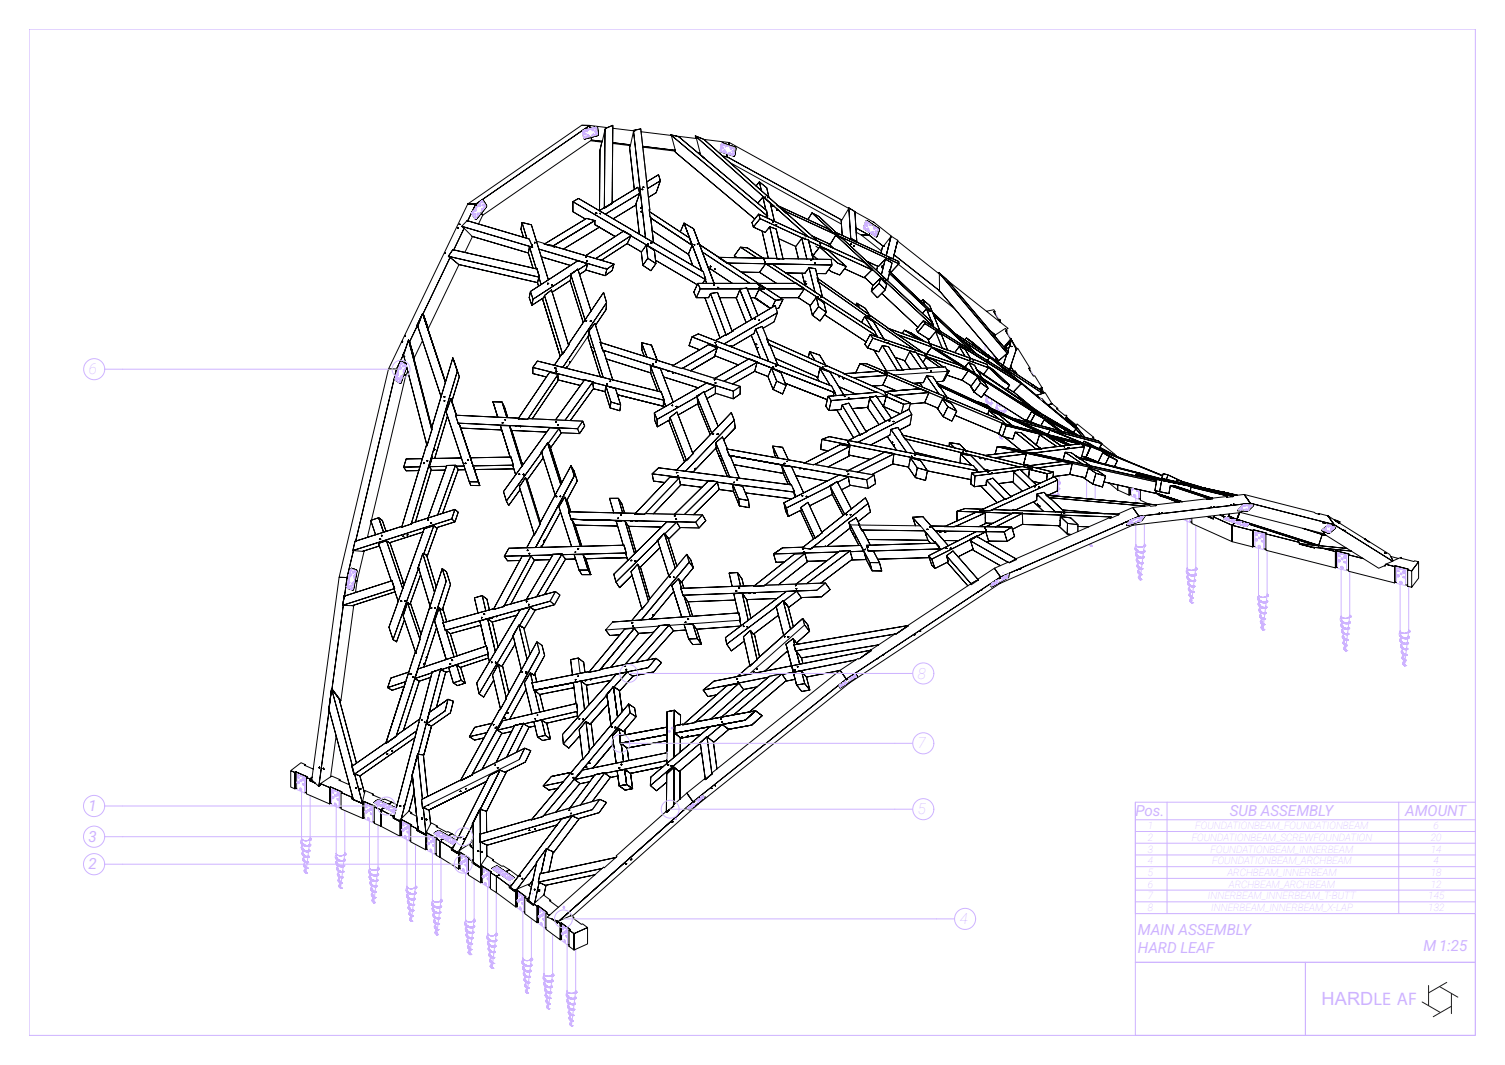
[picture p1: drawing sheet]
<svg xmlns="http://www.w3.org/2000/svg" width="421mm" height="297mm" viewBox="0 0 421 297" stroke-linecap="round" stroke-linejoin="round" font-family="sans-serif">
<defs><g id="words">
<text font-size="5.1" fill="#ceb3ff" x="369.3" y="280.5">HARDLE AF</text>
<g font-size="4.2" fill="#ceb3ff">
<text x="24.8" y="104.5">6</text>
<text x="256.5" y="189.5">8</text>
<text x="24.8" y="226.5">1</text>
<text x="317.2" y="227.9">Pos.</text>
<text x="343.6" y="227.9">SUB ASSEMBLY</text>
<text x="392.6" y="227.9">AMOUNT</text>
<text x="24.8" y="235.1">3</text>
<text x="24.8" y="242.8">2</text>
<text x="268.2" y="258">4</text>
<text x="317.9" y="261.1">MAIN ASSEMBLY</text>
<text x="317.9" y="266">HARD LEAF</text>
<text x="397.7" y="265.4">M 1:25</text>
</g>
<g font-size="2.8" fill="#ceb3ff">
<text x="334" y="231.5">FOUNDATIONBEAM_FOUNDATIONBEAM</text>
<text x="320.7" y="238.1">3</text>
<text x="333" y="234.8">FOUNDATIONBEAM_SCREWFOUNDATION</text>
<text x="338.3" y="238.1">FOUNDATIONBEAM_INNERBEAM</text>
<text x="399.8" y="238.1">14</text>
<text x="320.7" y="241.3">4</text>
<text x="338.7" y="241.3">FOUNDATIONBEAM_ARCHBEAM</text>
<text x="343" y="244.6">ARCHBEAM_INNERBEAM</text>
<text x="320.7" y="247.9">6</text>
<text x="320.7" y="251.2">7</text>
<text x="337.5" y="251.2">INNERBEAM_INNERBEAM_T-BUTT</text>
<text x="343.4" y="247.9">ARCHBEAM_ARCHBEAM</text>
<text x="399.1" y="251.2">145</text>
<text x="399.8" y="247.9">12</text>
<text x="338.4" y="254.4">INNERBEAM_INNERBEAM_X-LAP</text>
</g>
</g></defs>
<!-- layer: Layer 1 -->
<g fill="none" stroke="#ceb3ff" stroke-width=".28">
<path d="M163 36.5l3.6-1 .4 1.9-.1 .3-3.6 .9-.4-1.9zM163.2 36.7v.2M163.2 36.7l.1 .2zM163.3 36.6l-.3 .2 .3 .2v-.4l-.3 .2 .3 .2M163.3 36.7v.2M163.3 38.1v.2zM163.4 38.1v.2M163.5 37.2a.24 .24 0 0 1 .3 .1 .24 .24 0 0 1-.1 .3 .24 .24 0 0 1-.3-.2zM163.5 37.4l.1 .2-.1-.2h.2l-.2-.1v.2M163.5 37.3l.1 .3M163.7 36.4v.1zM163.7 36.4v.2"/>
<path d="M163.9 38.2v.1zM163.9 38.2v.2M164.1 36.6v.2zM164.1 36.6v.2M164.3 37.9l.1-.1v.2M164.3 37.8v.1zM164.3 37.7l-.2 .1 .2 .3 .1-.4-.3 .1 .2 .3M164.4 36.3v.1zM164.4 37.8h-.1M164.4 36.3v.1M164.6 37.9v.2zM164.6 37.9v.2"/>
<path d="M165.2 36.1v.1zM165.3 36v.2M165.5 37.7l-.1 .2zM165.5 37.7v.2M165.7 36.2l.1 .2zM165.7 36.3h.1M165.7 36.1l-.2 .2 .3-.2-.1 .4-.2-.2 .2 .2M165.8 37.4v.1zM165.8 36.2v.2M165.8 37.4h.1M165.8 37.4v.1M165.9 35.8v.1z"/>
<path d="M166 35.8v.2M166.2 37.6v.1zM166.2 37.6v.2M166.3 36.7h.1M166.3 36.6l.1 .3zM166.3 36.6l.1 .3M166.5 35.8v.2zM166.5 35.5l-3.5 1 .1 2 .2 .1-.4-1.9 .1-.2 3.6-1-3.6 1 .1 2M166.5 35.8v.2M166.8 37.3v.1M166.8 37.1l-.3 .3 .3 .1v-.3l-.3 .1 .3 .2M166.8 37.2h.1"/>
<path d="M166.9 37.3h-.2M132 58.9h.1M132.2 59.5h.1M132.2 59.6l.1 .1v-.2v.2M132.3 59.6h.1M132.3 59.4l-.3 .2 .3-.2v.4l-.3-.2 .3 .2M132.3 59.5h-.1M132.5 58.8v.2zM132.5 58.8v.2M132.6 59.8h.1M132.7 59.8l.2 .2-.2-.1M132.7 59.7v.3z"/>
<path d="M132.8 59.8v.2M132.9 58.8v.1zM133 58.7l-.1 .2M133.1 58.3v.1zM133.1 58.2v.2M133.5 59.7h.1M133.5 59.7l.1 .1M133.6 59.5l-.3 .2 .3-.1v.3l-.3-.2 .3 .2M133.6 59.6l-.1 .1M133.7 57.4v.2zM133.8 57.4v.2M133.9 59.5v.2z"/>
<path d="M133.9 59.5v.2M134.2 57.4v.1M134.2 57.4h.1M134.2 56.7v.2zM134.2 57.2l-.2 .1 .2 .3 .1-.4-.3 .1 .2 .3M134.2 57.3h.1M134.3 56.7l-.1 .2M134.5 58.7v.1zM134.6 58.7l-.1 .2M134.6 56.1l-2.7 3.3v.3v-.3l2.8-3.3-2.8 3.3 .8 1.5 .3 .1h-.3l-.8-1.3 .8 1.3M134.7 56.1h.2l.8 1.3v.3l-2.7 3.3h-.2l-.9-1.3v-.3zM134.7 58.2v.1z"/>
<path d="M134.7 58.2v.2M134.7 56.4v.1zM134.8 56.4v.1M134.8 57.1l.2 .2h-.2M134.9 57.2v.1M135 57.1v.3M135.1 58.1v.2zM135.1 58.1v.2M135.5 57.5v.1M135.5 57.3l-.2 .2 .3-.2-.1 .4-.2-.2 .2 .2M135.6 57.4v.2M201.4 42.3l3.4 1.1"/>
<path d="M201.6 41.9v.1zM201.6 41.8v.2M201.6 40.3l.2-.2 3.5 1.2-.2 2-.2 .1-3.5-1.1zM201.7 40.1l-.5 1.9 .4-1.7 .2-.2-.2 .2-.2 2 3.5 1.1-3.5-1.1-.2-.3M201.9 41.3h.1M201.9 40.4l.1 .1M201.9 41.3l.2-.1-.2 .1 .2 .1-.1 .1zM201.9 40.3l-.2 .2 .3-.1-.1 .4-.2-.3 .2 .3M201.9 40.5l.1 .1M201.9 41.3h.2h-.2M202 41.2v.3M202.1 42.2v.2z"/>
<path d="M202.1 42.2v.2M202.4 40.4v.2zM202.4 40.4v.2M202.4 40.4h.1M202.5 42.1h.1M202.6 41.9l-.3 .2 .3-.2v.4l-.3-.2 .2 .2M202.6 42v.2zM202.6 42v.2M202.7 40.9v.1zM202.7 40.8v.2M202.7 40.8v.1M202.8 42.4v.1z"/>
<path d="M202.8 42.4v.1M203 40.7v.2zM203.1 40.7v.2M203.6 42.7v.1zM203.6 42.6v.2M203.9 41v.2zM203.9 41v.2M204 42.5v.2zM204 42.5v.2M204.3 41.5l.1-.1v.2M204.3 43v.1zM204.3 41.4h.1"/>
<path d="M204.3 42.9v.2M204.3 41.2l-.2 .2 .2 .2v-.3l-.2 .1 .2 .3M204.3 41.4v.1M204.6 42.2h.1M204.6 41.2v.1zM204.6 41.2v.1M204.7 42.2h.1M204.7 42.2l.1-.1-.1 .1 .2 .1-.2 .1zM204.7 42.2h.2h-.2M204.8 42.1l-.1 .3M204.9 43h.1M204.9 42.8l-.2 .2 .3-.2-.1 .4-.2-.2 .2 .2"/>
<path d="M204.9 42.9l.1 .2zM204.9 42.9l.1 .2M205 43.1h.1M205.1 41.5v.2zM205.1 41.5v.2M132.9 60.6v.1zM132.9 60.6v.1M133.4 60.2v.2zM133.4 60.2v.2M241.4 63.8l1.6 1.1M241.6 63.4v.2zM241.7 63.4v.2"/>
<path d="M242 61.9l.2-.1 1.6 1.1a2.66 2.66 0 0 1 1.7 1.3l-.8 1.7-3.2-2.1zM242 62.9h.1M242 63.1h.1M242.1 63.9v.2zM242.1 62.9v.2zM242.1 62.9l.2 .2M242.1 61.8l-.8 1.7 .6-1.6 .3-.1-.4 .5-.3 1.5 3.2 2.1-3.3-2.1-.1-.3M242.1 63.9v.2M242.1 63.9h.1M242.2 62.2l.1-.1-.1 .1M242.2 62.2h.1M242.2 62.1h.1"/>
<path d="M242.2 62.9l-.1 .2M242.2 62.9h.1M242.2 62l-.2 .2 .3-.2-.1 .4-.2-.2 .2 .2M242.2 62.1v.2M242.5 63.9h.1M242.6 63.9h.1M242.6 63.7l-.2 .2 .2 .2v-.4l-.2 .2 .2 .2M242.6 63.8v.2zM242.6 63.8v.2M242.7 62.3v.1zM242.7 62.2v.2M242.7 64.3v.1z"/>
<path d="M242.8 64.3v.1M242.9 62.8v.1zM242.9 62.7v.2M243 64.8l1.6 1.1M243.3 62.8v.1zM243.3 62.7v.2M243.3 62.7h.1M243.5 64.8v.1zM243.5 64.8l.1 .2M243.9 64.8v.1zM243.9 64.8v.2M243.9 64.8h.1"/>
<path d="M244.1 63.3v.1zM244.1 63.3v.2M244.1 65.3v.1zM244.1 65.3l.1 .2M244.1 65.3h.1M244.4 63.8l.1-.1-.1 .1M244.4 63.8h.1M244.4 63.6l-.2 .2 .2-.2v.4l-.2-.2 .2 .2M244.4 63.7v.2M244.6 64.8h.1M244.6 64.6l.2 .2M244.6 64.7h.1"/>
<path d="M244.7 63.6v.2zM244.7 65.5h.1M244.7 63.6v.2M244.8 65.3l-.3 .2 .3 .2v-.4l-.3 .2 .3 .2M244.8 64.6l-.1 .2M244.8 65.4v.2zM244.8 65.4v.2M245.1 64.1v.2zM245.2 64.1v.2M275.2 96.2v2.3M277.6 99v1.2M277.7 99.1l.3 .5"/>
<path d="M278 99.5l.2 .2M278 87.7l1 1.5-1-1.5h.2l.9 1.5M278.5 88.2l.2 .3M281.4 93.1l.9 1.5-.9-1.5 .1-.1 .9 1.6M281.8 93.6l.2 .3M110.4 104.7h.1M110.8 105.8h.1M110.8 105.7l.1 .2zM110.8 105.7l.1 .2M110.9 105v.1zM110.9 105.6l-.3 .2 .2 .2 .1-.4-.3 .2 .2 .2M110.9 105v.1"/>
<path d="M111.2 105.9h.1M111.2 104.1v.2zM111.2 104.7v.1zM111.3 104.1l-.1 .2M111.3 104.6l-.1 .2M111.3 105.7l.2 .1-.2 .1M111.3 105.8h.1M111.4 105.6l.1 .3M111.5 106h.1M111.5 105.9h.1M111.6 103v.2zM111.6 103v.2"/>
<path d="M111.7 106.4v.1zM111.7 106.3v.2M111.9 102.1v.1zM111.9 102.1v.2M112 102.8l.1-.1-.1 .1M112 102.8h.1M112 102.7l.1 .2M112 102.5l-.2 .2 .3-.1-.1 .4-.2-.3 .2 .3M112 105.8v.1zM112 105.2h.1M112.1 105.3h.1M112.1 101.3l.2-.1 1.1 .7 .1 .3-1.6 4.5-.2 .1-1.2-.7v-.3z"/>
<path d="M112.1 105.7v.2M112.1 105l-.2 .2 .2-.1v.4l-.2-.2 .2 .2M112.1 105.1v.3zM112.1 105.1v.3M112.2 101.2l-.2 .1-1.6 4.5 1.6-4.5 .3-.1-.2 .1-1.6 4.5v.3l1.2 .7-1.2-.7-.1-.3 .1 .3 1.1 .7M112.2 101.5v.1zM112.3 101.5v.2M112.3 104.8v.2zM112.3 104.8v.2M112.5 102.2h.1M112.5 102a.24 .24 0 0 1 .4 .1 .24 .24 0 0 1-.2 .3 .24 .24 0 0 1-.2-.3zM112.6 102.1l.1 .2h-.1"/>
<path d="M112.6 102.2h.1M112.7 102.1v.2M112.7 103.2v.1zM112.7 103.7v.2zM112.7 103.2v.2M112.7 103.7v.2M112.7 103.9h.1M113.1 102.9v.1zM113.1 102.9v.2M113.2 102.2h.1M113.2 102.1h.1M113.3 102l-.3 .2 .3-.2v.4l-.3-.2 .3 .2"/>
<path d="M113.3 102.1v.2zM113.3 102.1v.2M275.2 110.2l.5 .7M275.2 110.2h.1M275.2 110.3l.1 .2-.1-.2M275.4 111.5v.1M275.4 111.9v.1M275.4 112l.2 .3zM275.5 110.8l-.2-.3 .5 .5 1 .3M275.7 110.9l.1 .9M275.7 111.1a1.16 1.16 0 0 0 .1 1.4 1.16 1.16 0 0 0 1.5 .2l.1-.2-.4-.1M275.8 111.8h.1"/>
<path d="M275.8 111.9h.1M275.8 111.9l.1 .2M275.9 110.6h.1M275.9 112.5v.7M275.9 110.6v.1M275.9 112.7l-.3 .4M275.9 112.1h.1M275.9 110.7h.1M275.9 110.7l.2 .1M275.9 112.1l.1 .1M276 112.2h.1M276.1 112.3h.1"/>
<path d="M276.1 110.8h.1M276.1 110.8l.1 .1M276.2 112.3v.1M276.2 110.9h.1M276.2 112.4h.1M276.3 112.4h.1M276.3 111.2l-.5-.2 1 .2h-.3M276.4 112.4h.1M276.4 112.4l.1 .1M276.5 112.5h.1M276.6 112.5h.1M276.7 112.5h.1"/>
<path d="M276.8 112.5h.1M276.9 112.5h.1M277 112.8l-.2 1.1M277 112.5h.1M277.1 111.4l-.1 1.1M277.4 112.6l-.6 .2M277.4 112.6l-.8 .2h.2l-1.2-.5 1.2 .5M277.4 112.6h.1M278.3 114l.1 .1M278.5 112.3a1.08 1.08 0 0 0 1.6 1l.1 .3h.3M278.5 100.7v.1M278.5 112.7l.2 1.2"/>
<path d="M278.6 112.8v.1zM278.6 113.1l-.3 .7a1.71 1.71 0 0 0 2.8 .9l-.7 .4 .6-.3v-.3l-.3-.2M278.6 114.5l-.1-.1 1 .6 .9 .1-.9-.1-.9-.5M278.6 112.9l.1 .2zM278.7 113.9h.1M278.7 113.9v.1M278.7 114h.1M278.7 114l.1 .2M278.7 113.1l.2 .1zM278.8 114.7v.1M278.8 114.2h.1M278.8 114.2l.1 .2"/>
<path d="M278.9 113.2h.2zM278.9 114.4h.1M279 114.4h.1M279 114.4l.3 .2M279.1 113.3h.2zM279.3 114.6h.1M279.3 113.3l.2 .1zM279.3 114.6l.3 .2M279.5 113.4h.2zM279.6 114.8h.1M279.7 114.8h.1M279.7 113.4h.3z"/>
<path d="M279.8 114.8h.1M279.9 114.8h.1M280 113.4l.1-.1zM280 114.8h.1M280 114.8l.2 .1M280.2 113.6h.3zM280.3 114.8l-.1 .1M280.3 114.8h.1M280.4 114.8h-.1M280.4 114.8h.1M280.5 114.8h-.1M280.5 114.8h.1"/>
<path d="M280.6 114.8h.1M280.7 115l-.1 .7M280.7 114.7l-.1 .1M280.7 114.7h.1M280.8 113.8l-.1 .8M285 111.1v.3M285 116.4v.9M287.8 103.5l.9 1.5-.9-1.5 .2-.1 .9 1.6M288.3 104l.2 .3M290.7 111.3l.5 .4M295.9 114.7l1.6 1.3M279.5 121.5l-.2 .3 .1 .4 .4 .3h.3l-.1-.1"/>
<path d="M279.6 121.6l.1 .3M279.7 121.9h.1M279.7 121.8h.1M279.7 122h.1M279.7 122.1h.1M279.7 122.1v.1M279.7 122.2h.1M279.8 122.2h.1M279.8 122.3h.1M279.8 122.4h.1M279.8 121.7v.6M279.9 122.4h.1"/>
<path d="M279.9 122.4l.2 .1-.6-.2-.2-.5 .2 .5 .6 .2-.1-.1M279.9 122.4l.2 .1M285 125.7h.1M285 125.6l-.1 .1M286.2 129.8h.1M286.3 129.8h.1M286.4 129.8h.1M286.4 129.8v.1M286.4 129.9h.1M286.5 129.9h.1M286.5 129.9l.2 .1M286.5 129.9l.2 .1-.1-.1"/>
<path d="M286.6 129.9l.3 .1M286.6 129.7v.2M286.6 129.9h.1M286.7 129.9h.1M286.9 130h.1M293.8 137.9l.5 .3M293.8 137.9h.1M293.9 138.3v.1M294 138.1v.3M294 138.2l-.1 .2M294.1 137.7h.1M294.1 137.7v.1"/>
<path d="M294.1 137.8h.1M294.2 137.8l.1 .1M294.2 138.2l-.4-.3 .8 .4M294.3 137.9h.1M294.4 137.9v.1M294.4 138h.1M294.5 138h.1M294.5 138l.1 .1M294.6 138.1h.1M294.6 138.3l.8 .1 .5-.3-.2 .2-.5 .1M294.7 138.1h.1M294.8 138.1h.1"/>
<path d="M294.8 138.1l.1 .1M294.9 138.2h.1M295 138.2h.1M295.1 138.2h.1M295.2 138.2h.1M295.3 138.2h-.1M295.3 138.2h.1M295.4 138.1v.1M295.4 138.1h.1M295.4 136.9l.3-.1zM295.5 138.1h-.1M295.5 135.2l.2 .1 .4-.1"/>
<path d="M295.5 138.1h.1M295.5 136.6h-.1M295.5 135.1l.2-.1zM295.5 138.4v.2M295.5 135.1h.1M295.5 136.6h.1M295.6 137.8a.27 .27 0 0 1 .3 .2 .27 .27 0 0 1-.3 .3h-1.2l.6 .1M295.6 136.6h-.1M295.6 135.1h-.1M295.6 136.6h.1M295.6 135.1h.1M295.7 135l.1-.1z"/>
<path d="M295.7 135l-.1 .1M295.7 136.5l-.1 .1M295.7 136.8l-.2 1.3M295.7 136.5h.1M295.7 135h.1M295.7 136.4v.1M295.8 136.1l.3 .4-.7 .4M295.8 135h.1M295.9 135.3l-.2 1.1M295.9 134.9l-.1 .1M295.9 134.8l-.1 .1zM295.9 134.9h.1"/>
<path d="M295.9 138h.1M295.9 134.8h.1M296 134.5l-.1 .4M295.9 134.6h.1M296 132.9l-.1 1.7-.4 .5M296 134.4a.47 .47 0 0 1 .3 .7 .47 .47 0 0 1-.6 .2l.6-.3M296 136.7l.1-.2-.4 .3 .3-.1M296.3 135l-.2 .2M296.3 134.7h.1M296.3 135h.1M302.1 127.8v.1M303.6 134v5.3"/>
<path d="M303.7 128.3v-.2v.2M303.8 128.2v.1M305.9 122.8l.3 .1M306 135.4v4.1M316 136.5l.1 2 2.1 1v-2.8v2.7M316 136.2v.2M316.1 136.3v.4l.3 .1 .3-.3-.3 .3 .1-.1-.2-.4 .2 .4 .1-.3M316.6 136.7h.1M316.9 138.1l-.1 .1a.27 .27 0 0 1 .5 0 .27 .27 0 0 1-.3 .4l-.2-.4 .2 .4 .3 .1M316.9 138.1l.1 .3 .3 .2M317.3 139.1v1.4M317.6 136.8l.3 .1v.4l-.3-.2 .3 .2"/>
<path d="M317.7 136.8l-.1 .3v-.3v.3h.3M318.2 139.3v.2l.3-.2M318.3 136.7l.1 2.6M318.4 139.3h-.1M318.4 139.3h.1M97.9 159.9v.2zM97.9 159.9v.2M98 159.1l.2-.2 1.2 .4 .1 .3-.9 4.8-.2 .2-1.2-.4-.1-.3zM98.1 158.9l-.2 .2-.9 4.8 .1 .3 1.3 .4-1.2-.4-.1-.3 .9-4.8 .2-.2-.3 .2-.9 4.8 .1 .3 1.3 .4M98.2 159.2v.2zM98.2 159.2v.2M98.5 159.9h.1"/>
<path d="M98.6 159.8h.1M98.6 159.8v.2l.2-.1-.2-.1 .1-.1-.1 .1M98.6 159.8l.2 .1-.2-.1M98.7 159.7l-.1 .3M99.3 159.6h.1l-.2 .1M99.3 159.6h.1M99.3 159.5v.2M99.3 159.4l-.2 .2 .2 .2v-.3l-.2 .1 .2 .2M280.3 160h.1M303.5 143.2l.1-.2 .1 .3M303.8 147.2v.1M303.8 143h.1"/>
<path d="M303.8 143l.6 .3M303.9 143.1l.1 .1zM304 143.2h.2zM304.2 147.1h.1M304.2 143.2l.2 .1zM304.4 152l.3 .3 .5 .1-.2-.1M304.4 152l.3 .3 .5 .1-.5-.1zM304.7 151.8h.1M304.7 151.8v.1M304.7 151.9h.1M304.8 151.9h.1M304.8 152h.1"/>
<path d="M304.8 152v.1M304.8 152.1h.1M304.8 152.4h.1M304.8 152.1l.2 .2-.2-.1M304.9 152.2l.1 .1M304.9 151.8l-.1 .4M305 152.3h.1M305 152.3l.2 .1h-.2M305 152.3l.2 .1-.2-.1M305 152.4h.2h-.1M305 152.4h.2zM305.1 143.3h.1"/>
<path d="M305.1 143.3h.2zM305.3 143.3l.2-.1zM305.5 143.2h.1M305.5 143.2l.1 .1M305.6 143.2l-.5 .1M305.6 143.2h-.1M305.6 143.2h.1M305.9 143.3l.3-.1zM306.2 143.2l-.2 .1M315.4 146.2l-.2 .1M315.7 145.8v.1M315.7 145.8h.1"/>
<path d="M315.8 145.8l.3-.1-.4 .2M315.8 145.8h-.1M315.8 146.2l-.1 .1M315.9 145.7v.1M316 145.7l-.2 .1M316 145.5h.1M316 145.5l.1-.2-.4 .2 .2 .1M316 145.6h.1M316 145.7l-.2 .2M316.1 145.5h-.1M316.1 145.3l-.4 .2M316.3 146.1l-.2-.1 .3-.2-.1 .3"/>
<path d="M316.3 146.1h.1M316.3 146h.1M316.3 146l-.1 .1M316.4 146.1h.1M316.4 146h.1M316.5 145.8l-.4 .3M316.6 145.9l-.2 .1M316.6 145.1l-.1 .1M316.8 145.2l-.1 .1M317.3 144.9l-.1 .1M317.3 154.4v.3zM317.3 152.1l.2 1.1"/>
<path d="M317.4 152.2h.1M317.4 152.4l-.3 .7 .5 .9-.3-.3a1.94 1.94 0 0 0 2.6 .3l-.2 .2M317.4 152.3l.1 .2zM317.4 154.2l-.1 .2zM317.5 153.2h.1M317.5 145.7l-.2 .1M317.5 153.2v.1M317.5 156.5v-.2a1.33 1.33 0 0 0 2 .9l-.4-.2M317.5 152.5l.2 .1zM317.5 153.3v.1M317.5 153.4h.1M317.6 155.4l-.2-.3 .9 .7"/>
<path d="M317.6 153.9l.1 .9M317.6 153.4h.1M317.6 153.4v.1M317.6 153.5h.1M317.6 154.1a1.06 1.06 0 0 0-.2 1.1 1.06 1.06 0 0 0 1.1 .6M317.5 156.1h.1M317.6 153.5l.1 .1M317.7 153.6h.1M317.7 156.8l-.2-.2a1.56 1.56 0 0 0 1.8 .8M317.7 152.6l.1 .1zM317.7 154.8h.1M317.7 154.8v.2"/>
<path d="M317.7 156.9l.8 .5 1-.1M317.7 155.5l1.3 .4 .7-.3M317.7 157.8v.1zM317.7 158.2a1.19 1.19 0 0 0 1.6 .6h-.3M317.7 153.6l.2 .2M317.7 155h.1M317.7 155l.1 .1M317.8 155.6l.1 .8M317.8 158.3a1.22 1.22 0 0 0 1.5 .5h-.4M317.8 155.7l-.3 .7M317.8 145.5h.1M317.8 155.1v.1"/>
<path d="M317.8 154.1l.3 .1-.3-.1M317.8 152.7h.2zM317.8 155.2h.1M317.9 153.8h.1M317.9 156.4h.1M317.9 156.4v.1M317.9 155.2h.1M317.9 155.2l.1 .1M317.9 156.5h.1M317.9 156.5v.1M317.9 159.4h.1M317.9 159.8v-.2l.4 .7 .7 .1"/>
<path d="M317.9 156.6h.1M317.9 145.4l-.1 .1M317.9 159.9l.6 .4 .6 .1-.3-.1M318 156.6v.1M318 157.1l.1 .9M318 153.8l.3 .2M318 157.4a1.01 1.01 0 0 0 .1 1.2 1.01 1.01 0 0 0 1.2 .2h-.3M318 156.7h.1M318 155.3l.1 .1M318 152.7l.3 .1zM318 156.8h.1M318.1 155.4h.1"/>
<path d="M318.1 158h.1M318.1 158v.1M318.1 156.8h.1M318.1 158.1h.1M318.1 158.1v.1M318.1 156.8v.1M318.1 158.2h.1M318.1 158.2l.1 .1M318.1 156.9h.1M318.2 145.5l-.2 .1M318.2 158.7l.1 1M318.2 155.4v.1"/>
<path d="M318.2 156.9h.1M318.2 144.6l-.2 .1M318.2 159a.89 .89 0 0 0-.1 1.1 .89 .89 0 0 0 1 .3h-.2M318.2 155.5h.1M318.2 158.3h.1M318.2 158.3v.1M318.2 156.9l.1 .1M318.2 158.4h.1M318.3 158.4h.1M318.3 157h.1M318.3 152.8h.2zM318.3 159.7h.1"/>
<path d="M318.3 155.5h.1M318.3 154h.1M318.3 159.7v.1M318.3 159.8h.1M318.3 158.4v.1M318.3 158.5h.1M318.3 159.8l.1 .1M318.4 159.9h.1M318.4 155.5h.1M318.4 158.5h.1M318.4 154h.1M318.4 157h.1"/>
<path d="M318.4 159.9v.1M318.4 155.5v.1M318.4 157l.1 .1M318.4 144.8h.1M318.4 160h.1M318.4 154l.2 .1M318.4 158.5l.1 .1M318.4 144.8l.1-.2-.3 .2 .2 .1M318.4 155.6h.1M318.4 144.9h.1M318.5 158.6h.1M318.5 155.6h.1"/>
<path d="M318.5 152.8h.2zM318.5 157.1h.1M318.5 144.8h-.1M318.6 158.6h.1M318.6 144.6l-.4 .3M318.6 157.1h.1M318.6 155.6h.1M318.6 154.1h.1M318.6 157.1l.1 .1M318.6 144.9v.1M318.6 158.7h.1M318.6 154.1h.4"/>
<path d="M318.6 144.9h.1M318.7 158.7h.1M318.7 145l.1-.2zM318.7 145.5l-3.7 1 .7-1.1-.7 1.1M318.7 144.9h-.1M318.7 157.2h.1M318.7 155.6h.1M318.7 145.4h.1M318.7 144.8v.1M318.7 152.8l.3-.1zM318.8 144.8h-.1M318.8 145.4h-.3l.4-.3-.1 .3"/>
<path d="M318.8 158.7h.1M318.8 157.2h.1M318.8 145.4h-.1M318.8 155.6h.1M318.8 145.3h.1M318.8 144.9h-.1M318.8 145.3l-.1 .1M318.8 155.6v.1M318.8 145.4h.1M318.8 155.7h.1M318.9 157.2h.1M318.9 144.8h-.1"/>
<path d="M318.9 155.7h.1M318.9 144.8l-.1 .2h-.2M318.9 144.8h.1M318.9 159l-.2 1.3M318.9 145.1l-.4 .3M318.9 158.8h.1M318.9 144.4l-.1 .1M318.9 158.7l.4 .1h-.2M319 155.7h.1M319 152.7h.2zM319 154.1h.1M319 158.8h.1"/>
<path d="M319 157.2h.1M319 157.2h-.1M319.1 155.7h-.1M319.1 157.2h-.1M319.1 157.2h.1M319.1 157.4l-.2 1.4M319.1 155.6v.1M319.1 155.6h.1M319.2 154.1h-.2M319.2 154.1h.1M319.2 155.6h.1M319.2 152.7l.2-.1z"/>
<path d="M319.3 155.6h-.1M319.3 154.1h.1M319.3 154.1h-.1M319.3 155.9l-.2 1.3M319.3 155.6h.1M319.4 155.3l.3 .1a.69 .69 0 0 1-1.1 .5h.5M319.4 152.6l.1-.1zM319.4 144.3l-.2 .1M319.4 154l-.1 .1M319.4 154h.1M319.5 154h.1M319.5 157.3l-.1 .1"/>
<path d="M319.5 154.3l-.2 1.2M319.5 152.5l.1-.1zM319.5 152.5h.1M319.6 153.6l.3 .3a1.25 1.25 0 0 1-1.8 .3l.9 .2 .7-.2M319.6 144.1l-3.5 1.1 3.5-1.1-.8 1.2M319.6 152.5h-.1M319.6 152.4v.1M319.7 152.4h-.1M319.7 152.4h.1M319.7 152.7l-.2 1.2M319.7 155.6h.1M319.7 152.3l-.1 .1z"/>
<path d="M319.7 155.6l-.4 .3M319.7 146.3v5.8a1.38 1.38 0 0 1-2.4 0v-5.5M319.7 151.9l.4 .3v.3l-.3 .2-.3-.2M319.7 152.1v.2M319.7 140.2v.5M319.8 152.7l.3-.2zM319.9 153.8h.1M320.1 152.3v.2zM330.5 145l2.1 1-.1-1.2v1.1M331.4 144.9l.3 .2M331.5 159.7l.5 .8-.3-.3a1.94 1.94 0 0 0 2.6 .3l-.9 .4-1-.2a1.29 1.29 0 0 0 1.9-.3l-.4-.3M331.7 158.6l.1 1.1"/>
<path d="M331.7 145.5v13a1.38 1.38 0 0 0 2.4 .1v-11.9M331.7 144.9a.22 .22 0 0 1-.1 .3 .22 .22 0 0 1-.3-.2l-.1-.1 .5 .2M331.7 158.7h.1M331.7 158.9l-.2 .8M331.8 158.8l.1 .1zM331.8 159.7h.1M331.9 159.7v.1M331.9 159.8h.1M331.9 158.9l.1 .1zM331.9 159.8v.1M331.9 159.9h.1M331.9 159.9l.1 .1"/>
<path d="M332 160v.1M332 159l.2 .1zM332.2 159.1l.2 .1zM332.4 159.2l.2 .1zM332.5 145.8l.1 .2 .3-.2M332.6 159.3h.3zM332.6 144.8l.1 1M332.9 159.3h.2zM333.1 159.3l.2-.1zM333.3 159.2h.2zM333.5 159.2l.2-.1zM333.7 159.1l.2-.1z"/>
<path d="M333.9 159l.1-.1zM333.9 159h.1M334 158.9l-.1 .1M334 158.9h.1M334 159.1l-.1 1.3M334.1 158.7l-.1 .2zM334.1 158.8h.1M334.1 158.4l.4 .3-.1 .3-.3 .2-.2-.2M334.1 158.6v.2M334.1 159.2l.3-.2zM334.5 158.8l-.1 .2zM342.4 144.5l-.4 .3 6.2 2.2 .6-.7-.6 .6-6.2-2.1 6.2 2.2-6.2-2.1"/>
<path d="M342.4 144.7l.3 .1M342.5 144.7h.1M342.6 144.7h.1M342.7 144.7h.1M343.1 144.6h.1M343.2 144.7h.1M343.2 145h.2M343.3 145.1h.1M343.3 144.6h-.2M343.4 144.6l-.4 .2M344 145.3h.2M344 145.3h.1"/>
<path d="M344.1 145.4h.3M344.2 145.4h.1M344.3 145.3h.1M344.4 145.4h.1M344.5 145.2h.4M344.5 145.2h.4zM344.7 145.5l.2 .1M344.8 145.6h.1M345.2 145.2h.1M345.6 145.8h.3M345.8 145.7l-.1 .1M345.8 145.8h.1"/>
<path d="M345.9 142.3l2.9 .1M346.1 145.8h.5M346.1 145.8h.4zM346.2 142.2h.1M346.4 142.1l-.2 .1M346.4 146.1h.2M346.4 146.2h.1M346.5 142.4h.1M346.6 142.3l-.1 .1M346.8 141.8h.1M346.8 145.7l.2 .1zM346.8 145.7h.1"/>
<path d="M346.8 141.7v.1M347 141.7h.1M347 141.7l-.1 .1M347 142.3h.1M347 142.1h.1M347 142.3l.2-.1zM347.1 141.6l-.3 .1M347.1 141.6l-.2 .2 .1-.1M347.1 141.6v.2h-.3M347.1 141.6h.1M347.1 142.2h.1M347.1 146.4h.2"/>
<path d="M347.2 146.4h.1M347.2 142l-.4 .2h.3l.1-.2-.4 .3M347.2 141.4h.1M347.3 141.3h.1M347.4 141.3h.1M347.3 141.3v.1M347.4 141.1l-.4 .2 .3 .1 .1-.3-.3 .3M347.6 146h.1M347.7 146.4h.1M347.8 142.2l-.1 .1M347.8 141.1l-.1 .1M347.8 146.6h.4"/>
<path d="M347.9 141.3l-.2 .1M347.9 146.3l-.2-.1 .1 .1M347.9 146.5l.1 .1M347.9 146.2h-.2M348 146.3h-.3M348 146.5v.1M348.1 146.6h-.1M348.1 146.6h.1M348.1 142.4h.1M348.2 147l.7-.6zM348.2 142.1l-.1 .1M348.3 142.3l-.2 .1"/>
<path d="M348.3 141.1l-.2 .1M348.3 146.2l.3 .1zM348.8 142.3v.1M348.8 141.9h.1M348.8 141.8v.1M348.9 142.3h.1M348.9 141.8h-.1M348.9 142.1l-.4 .3h.3l.1-.3-.4 .3M348.9 141.2l-.1 .1M349 141.5h.1M349 141.8h.1M349 141.8l-.1 .1"/>
<path d="M349.1 141.6l-.2 .2M349.1 141.6h.1M349.1 141.4l-.2 .1M349.1 141.7l-.2 .1M349.1 141.3l-.3 .2h.2l.1-.3-.3 .3M349.2 141.6l-.1 .3h-.3M349.5 141.1l-.2 .1M349.6 141.4h.1M349.7 141.3l-.1 .1M350 141l-2.7 .1h2.7l-1.1 1.1M350.9 150.5h.1M350.9 149.1l.4 .1v.4l-.4-.1 .4 .1"/>
<path d="M351 150.4l-.3 .4 .3-.4 .3 .1-.4 .1 .3 .1 .1 .2-.1 .3-.5-.4zM351 149.1l-.1 .4v-.4v.4h.4M351.3 150.5v.4zM351.3 150.6h.1M351.6 153.1v13a1.39 1.39 0 0 0 2.4 0v-12.4M351.6 152.3l.2 .4 .4 .1-.4 .1-.2-.4a.35 .35 0 0 0 .4 .4 .35 .35 0 0 0 .2-.5 .35 .35 0 0 0-.6-.1v.1M351.7 150l.4 .1v.4l-.4-.1 .4 .1M351.8 150l-.1 .4v-.4v.4h.4M352.5 150.9l.4 .1v.3l-.4-.1 .4 .1M352.5 149.5h.1M352.5 149.5l-.3 .3 .3-.3h.3l-.4 .1 .5 .4-.2 .2-.5-.4zM352.5 150.9v.3v-.3v.3h.4"/>
<path d="M352.8 149.5l.1 .5zM352.9 149.6h.1M353.3 153.3l-.1-4.1v4.3l-2.5-.7-.1-4.2 2.6 .6-2.5-.7 2.4 .7v4.2M353.3 153.3h-.1M353.4 153.3l-.2 .2-.1-.1M369.4 147.9l2.1 .8M369.8 147.7l-.1 .1M370 147.9l-.2 .1M370.3 147.5h.1M370.3 147.4v.1M370.3 148h.1M370.3 148.1h.1"/>
<path d="M370.4 147.3l-.1 .1M370.4 147.3h.1M370.4 148h.1M370.4 147.4l.2-.1zM370.5 147.9v.1M370.5 147.7l-.4 .3h.4v-.3l-.4 .3M370.6 147.4l-.2 .1M370.6 147.3l-.1 .1M370.6 147.2l-.2 .1M370.6 147.2h.1M370.6 147.2l-.1 .3h-.2M370.9 147h.1"/>
<path d="M370.9 148.2l-.2 .1M371 146.9l-.1 .1M371.1 146.7l-.4 .3h.3v-.3l-.3 .3M371.2 148.4l-.2 .1M371.2 148.2h.1M371.2 148.2l-.1 .1M371.3 147.1l-.1 .1M371.4 146.8h.1M371.4 146.8l-.2 .1M371.6 148.6l-.1 .1M371.7 147l-.2 .1M371.7 148.3l-.4 .3h.3l.1-.3-.4 .3"/>
<path d="M371.7 148.1h.1M371.8 148l-.1 .1M371.8 148h.1M371.8 147.9v.1M371.9 147.9h-.1M371.9 148l.2-.1-.2 .1M371.9 147.9h.1M372 147.8l-.1 .1M372 148l-.2 .1M372 147.6h.1M372 147.8h.1M372 147.9v.1"/>
<path d="M372.1 147.8h.1M372.1 147.8h-.1M372.1 147.8l-.1 .3h-.3M372.1 147.2l-.1 .1M372.2 147.5l-.1 .1M372.2 147.3l-.3 .3h.3v-.3l-.3 .3M372.5 147.3l-.1 .1M372.7 147.5h.1M372.7 147.5l-.2 .1M372.9 147.3l-1.8-.7 1.8 .8-2-.7 2 .7-1.2 1.2M374 156.3h.1M374 155l.4 .1v.3l-.4-.1 .4 .1"/>
<path d="M374.1 156.3l-.3 .3 .3-.3 .3 .1h-.5l.4 .1 .1 .3-.1 .2-.5-.4zM374.1 155l-.1 .3v-.3v.3h.4M374.4 156.4v.4zM374.4 156.4h.1M374.7 159v13a1.39 1.39 0 0 0 2.4 0v-12.4M374.7 158.2l.2 .4h.4l-.4 .1-.3-.3a.35 .35 0 0 0 .5 .4 .35 .35 0 0 0 .2-.6 .35 .35 0 0 0-.6 0v.1M374.8 155.9l.4 .1v.3l-.4-.1 .4 .1M374.8 155.9v.3v-.3v.3h.4M375.5 156.7l.4 .1v.4l-.4-.1 .4 .1M375.5 155.4h.1M375.6 155.3l-.3 .4 .3-.4 .3 .1-.4 .1h.3l.2 .3-.2 .2-.5-.3zM375.6 156.8l-.1 .3v-.4v.4h.4"/>
<path d="M375.9 155.4l.1 .4zM375.9 155.5h.1M376.3 159.2v-4.2v4.4l-2.5-.7-.1-4.2 2.6 .5-2.5-.6 2.4 .7v4.2M376.5 159.2l-.2 .2-.1-.2M390.5 159.5l.4 .1v-.3l-.4-.1v.3l.4 .1M390.6 159.2l-.1 .3h.4M392 159.5h.1M392.1 159.5l-.3 .3 .3-.3 .3 .1h-.4l.3 .1 .1 .3-.1 .2-.5-.4zM392.4 159.6v.4zM392.4 159.6h.1M392.7 159.3l-2.5-.7 2.6 .6-2.6-.6v4.3l2.6 .6v-4.3v4.2M96.6 163.7h.1"/>
<path d="M97.3 160.6h.1M97.3 163v.1zM97.4 163v.2M97.4 163.9l.1-.1v.2M97.4 163.8h.1M97.4 163.6l-.2 .2 .3-.1-.1 .4-.2-.3 .2 .3M97.5 163.8l-.1 .1M97.6 162.1v.1zM97.6 162.1v.1M97.6 162.6v.1zM97.7 162.6v.2M97.8 163.7v.1"/>
<path d="M97.8 160.9v.1zM97.8 163.6v.1M97.8 163.6a.21 .21 0 0 1 .3-.1 .21 .21 0 0 1 0 .3 .21 .21 0 0 1-.2 .1l-.1-.1M97.8 160.9v.1M97.8 161h.1M97.9 163.6h.1M97.9 163.6v.2l.2-.1h-.2l.1-.2-.1 .1M97.9 163.7h.2h-.2M98 163.5l-.1 .3M98.1 160.6l.1-.1v.1M98.1 160.4v.2zM98.1 160.4l.1 .1"/>
<path d="M98.1 160.3l-.2 .2 .3-.2v.4l-.3-.2 .2 .2M98.3 164.1v.2zM98.4 164.1v.2M98.6 163h.1M98.6 162.9v.2zM98.6 162.9v.2M98.6 162.7l-.2 .2 .2-.1v.3l-.2-.2 .2 .3M98.6 163.4v.2zM98.6 163.4l.1 .2M98.7 162.5v.1zM98.8 162.4v.2M98.9 160.7v.2z"/>
<path d="M98.9 160.7v.2M99 161.3v.1zM99 161.3v.1M99 161.4h.1M99.2 160.3v.2zM99.2 160.3v.2M277.3 162.7l.4-.1-.2 .3zM277.5 163.3l-.2 .1M277.5 162.8v.1M277.6 162.8h-.1M277.7 162.6l-.4 .3M277.8 162.9h-.1"/>
<path d="M277.8 162.8l-.2 .2M277.8 162.7l-.1 .1M277.9 162.8l-.2 .2M277.9 162.7l-.3 .4 .1-.3M277.9 162.7h-.1M278.1 163.1l-.2 .1M278.2 162.2l-.2 .1M278.3 162.8l.3-.2-.1 .3zM278.5 162.8l-.1 .1M278.5 162.8h.1M278.5 162.9h.1M278.6 162.2l-.2 .1"/>
<path d="M278.6 162.8h-.1M278.6 162.6l-.3 .3M278.9 162.6l-.1 .1M279 161.8l-.1 .1M279.9 161.4h.1M279.9 162l-.1 .1M280 161.3l-.1 .1M280.2 161.2l.3-.1-.1 .3-.2-.1zM280.4 161.7l-.2 .1M280.5 161.2l-.2 .2M280.5 161.1l-.3 .2M280.7 161.6l-.1 .1"/>
<path d="M280.9 160.8l-.2 .1M280.9 161.1v.1M280.9 161.1h.1M281 161.1l.2-.1-.3 .1M281.1 161l-.2 .1M281.1 160.9v.1M281.1 160.9h.1M281.2 160.9l-.1 .2-.2 .1M281.2 160.9h-.1M281.2 161.2l.3-.1-.1 .3zM281.2 161l-.2 .2M281.3 161.4l-4.2 2.2 .2-.9-.3 .8"/>
<path d="M281.4 161.3l-.1 .1M281.4 161.3h.1M281.5 160.5l-.2 .1M281.5 161.1l-.4 .3M281.6 160.3h.1M281.7 160.3l-.1 .8-.3 .2M318.1 161.1h.1M318.4 160.3l.1 .9M318.4 160.6l-.3 .4v.4l.3 .3 .5 .1-.2-.1M318.5 161.2h.1M318.5 160h.1M318.5 161.3h.1"/>
<path d="M318.5 160.1h.1M318.5 161.4h.1M318.5 161.8l.2 .1M318.5 161.5h.1M318.5 161.8l.1 .1M318.5 161.9h.1M318.6 161.9h.1M318.6 161.8v.1M318.6 161.5h.1M318.6 161.8h.1M318.6 161.5l.1 .2M318.6 160.1v.1"/>
<path d="M318.6 160.2h.1M318.7 161.9h.1M318.7 160.2h.1M318.7 160.2v.1M318.7 161.7l.1 .1M318.7 160.5l-.1 1.1M318.7 160.5h.1M318.7 160.3h.1M318.7 161.8h.2l-.5-.1-.3-.5 .3 .5 .6 .1h-.2M318.7 161.8h.1M318.8 161.8h.1h-.1M318.8 161.8h.1z"/>
<path d="M318.8 161.8h.2M318.8 160.5l-.1 .1M318.9 161.8h.1M318.9 160.4h.1M319 160.4h.1M319 160.4h.1zM319.1 160.4h.1M331.7 160.9l-.1 .3zM331.8 160.7l-.1 .2zM331.9 163l-.1-.2a1.33 1.33 0 0 0 2.1 .9l-.4-.2M331.9 161.8l-.2-.2 .9 .7M331.9 160.4l.2 1"/>
<path d="M331.9 160.5a1.06 1.06 0 0 0-.1 1.2 1.06 1.06 0 0 0 1 .6M331.9 162.5h.1M332 163.3l-.1-.2a1.56 1.56 0 0 0 1.8 .8M332 160.1h.1M332 164.5l.1 .2zM332.1 163.4l.8 .4h1M332.1 161.9l1 .5M332.1 164.3l-.1 .1zM332.1 161.4h.1M332.1 160.1l.1 .1M332.1 164.7a1.18 1.18 0 0 0 1.6 .6h-.3M332.1 161.4v.1"/>
<path d="M332.1 162l.1 .9M332.1 161.5l.1 .1M332.1 164.8a1.22 1.22 0 0 0 1.6 .5l-.4-.1M332.2 162.2l-.3 .7M332.2 161.6h.1M332.2 160.2h.1M332.2 160.6l.2 .1-.2-.1M332.2 161.6v.1M332.2 160.2l.2 .2M332.2 161.7h.1M332.2 162.9h.1M332.2 162.9l.1 .1"/>
<path d="M332.3 163h.1M332.3 161.7h.1M332.3 165.9h.1M332.3 163v.1M332.3 163.1h.1M332.3 161.7l.1 .1M332.3 163.6l.1 .9M332.3 163.1l.1 .1M332.4 163.8a1.01 1.01 0 0 0 0 1.3 1.01 1.01 0 0 0 1.3 .2h-.3M332.4 163.2v.1M332.4 160.4h.1M332.4 163.3h.1"/>
<path d="M332.4 161.8l.1 .1M332.4 167.6l.3 .6 .6 .1-.6-.1zM332.4 164.5h.1M332.4 163.3l.1 .1M332.4 164.5v.1M332.4 167.6h.1M332.5 164.6h.1M332.5 161.9h.1M332.5 164.6v.1M332.5 164.7h.1M332.5 163.4h.1M332.5 164.7v.1"/>
<path d="M332.5 165.2l.1 .9M332.5 161.9l.1 .1M332.5 164.8h.1M332.5 160.4h.1M332.6 165.5a.89 .89 0 0 0-.1 1.1 .89 .89 0 0 0 1 .3h-.1M332.6 164.8h.1M332.6 160.5h.1M332.6 163.4h.1M332.6 164.8v.1M332.6 162h.1M332.6 163.4v.1M332.6 166.1h.1"/>
<path d="M332.6 164.9h.1M332.6 166.1v.1M332.6 166.2h.1M332.6 163.5h.1M332.7 160.5h.1M332.7 166.2h.1M332.7 164.9v.1M332.7 166.3h.1M332.7 162h.1M332.7 163.5h.1M332.7 165h.1M332.7 166.3v.1"/>
<path d="M332.7 166.8l.1 .9M332.7 166.4h.1M332.7 160.5l.2 .1M332.8 165h.1M332.8 167.1l-.3 .3v.4l.2 .4 .6 .1h-.2M332.8 166.4h.1M332.8 162h.1M332.8 163.5h.1M332.8 166.4v.1M332.8 166.5h.1M332.8 163.5l.1 .1M332.8 162l.1 .1"/>
<path d="M332.8 165v.1M332.8 167.6h.1M332.8 167.7h.1M332.8 165.1h.1M332.8 167.7v.1M332.8 167.8h.1M332.9 167.8h.1M332.9 166.6h.1M332.9 167.9h.1M332.9 165.1h.1M332.9 160.6h.1M332.9 162.1h.1"/>
<path d="M332.9 163.6h.1M332.9 167.9v.1M332.9 168.3h.1M332.9 168.3v.1M332.9 168h.1M332.9 168.4h.1M332.9 168l.1 .2M332.9 166.6l.1 .1M333 163.6h.1M333 166.7h.1M333 165.1h.1M333 162.1h.1"/>
<path d="M333 165.1v.1M333 160.6h.1M333 165.2h.1M333.1 162.1h.1M333.1 165.2h.1M333.1 163.6h.1M333.1 160.6h.1M333.1 167l-.2 1.1M333.1 167h.1M333.1 166.8l.1 .1zM333.1 168.2h.1M333.1 163.6v.1"/>
<path d="M333.1 168.2l.2 .1h-.2M333.1 163.7h.1M333.1 168.3h.2zM333.2 168.3h.1zM333.2 163.7h.1M333.2 165.2h.1M333.2 162.1h.1M333.2 166.8l.1 .1M333.2 160.6h.1M333.2 167l-.1 .1M333.2 166.9h.3l-.8-.1-.5-.7 .4 .6 .9 .2M333.3 165.2h.1"/>
<path d="M333.3 168.3h.1M333.3 165.5l-.2 1.3M333.3 162.1h.1M333.3 163.7h.1M333.3 166.9h.1M333.3 165.2l.4 .1h-.2M333.3 165.3h.1M333.3 166.9h.2zM333.3 160.6h.1M333.4 165.3h.1M333.4 162.1h.1M333.4 160.6h.1"/>
<path d="M333.4 163.7h.1M333.4 166.9h.1M333.5 160.6h-.1M333.5 163.9l-.2 1.3M333.5 163.7h.1M333.5 162.1h.1M333.5 162.1h-.1M333.5 166.9h.1M333.5 160.6h.1M333.6 162.1h-.1M333.6 160.6h-.1M333.6 162.1h.1"/>
<path d="M333.6 160.6h.1M333.7 162.1h-.1M333.7 162.1h.1M333.7 160.6h-.1M333.7 162v.1M333.7 160.6h.1M333.7 161.8l.3 .1a.69 .69 0 0 1-1.1 .5h.6M333.7 160.5v.1M333.8 160.5h.1M333.8 160.5h-.1M333.8 163.8h-.1M333.8 160.8l-.1 1.2"/>
<path d="M333.9 160.5h-.1M333.9 160.4v.1M333.9 160.4h.1M334.1 162v.1M334.1 162.1l-.5 .3-.1 1.2M334.1 162.1l-.3 .2-.7 .1M334.3 160.3h.1M351.5 166.7l-.1 .1M351.5 167.5a1.86 1.86 0 0 0 2.7 .4l-.3-.3M351.6 168.6v.4zM351.6 168.4v.2zM351.6 166.1l.2 1.1"/>
<path d="M351.7 166.3v.1zM351.7 166.4l-.3 .6 .1 .5M351.7 166.4l.1 .1zM351.7 168.2l-.1 .4 .1 .6 .8 .5 .6 .1M351.8 167.8l.4 .3zM351.8 170.2v.1M351.8 167.2h.1M351.8 167.2l.1 .3M351.9 166.5l.1 .1zM351.9 167.9l.1 .8M351.9 168l-.2 .2M351.9 170.7l-.1-.1a1.41 1.41 0 0 0 2 .6v.1"/>
<path d="M351.9 169.9v.1M351.9 170.8l.8 .5h1M351.9 167.5h.1M351.9 167.5l.1 .1M352 168.7v.1M352 168.8h.1M352 172.1h.1M352 167.6h.1M352 168.8v.1M352 171.8v.1M352 168.9h.1M352 166.6l.2 .1z"/>
<path d="M352 168.9v.1M352 169h.1M352.1 167.6l.1 .1M352.1 169v.1M352.1 169.7a1.18 1.18 0 0 0 .2 1.5 1.18 1.18 0 0 0 1.5 .1v-.2l-.3-.1M352.1 169.1h.1M352.1 172.4l-.1-.2a1.23 1.23 0 0 0 1.6 .6M352.1 169.1l.2 .2M352.2 170.4h.1M352.2 167.7h.1M352.2 167.7v.1M352.2 170.4v.1"/>
<path d="M352.2 166.7l.2 .1zM352.2 170.5h.1M352.2 172.5l.7 .4 .7-.1-.3-.1M352.2 167.8h.1M352.2 167.8l.2 .1M352.2 170.5l.1 .1M352.2 169.6l.2 .1M352.2 171.1l.2 .9M352.3 170.6v.1M352.3 170.7h.1M352.3 171.3a1.02 1.02 0 0 0 0 1.3 1.02 1.02 0 0 0 1.3 .2l-.4-.1M352.3 169.3h.1"/>
<path d="M352.3 169.3l.3 .2M352.3 170.7l.2 .2M352.4 172h.1M352.4 175.1l.2 .5 .6 .2-.2-.1M352.4 172v.1M352.4 167.9h.1M352.4 172.1h.1M352.4 166.8h.2zM352.4 172.1v.1M352.4 172.2h.1M352.4 172.7l.2 .9M352.5 172.2v.1"/>
<path d="M352.5 168.2l.2 .1-.2-.1M352.5 172.3h.1M352.5 173l-.3 .5 .1 .4 .4 .4 .6 .1M352.5 169.7h.1M352.5 169.7l1.1 .2 .4-.3-.2 .2M352.5 167.9h.1M352.5 167.9l.1 .1M352.5 172.3l.1 .1M352.5 170.9h.1M352.6 173.6h.1M352.6 173.4h.1M352.6 173.6v.1"/>
<path d="M352.6 168h.1M352.6 168h.2M352.6 173.7h.1M352.6 170.9h.1M352.6 170.9l.1 .1M352.6 172.4h.1M352.6 173.7v.1M352.6 173.8h.1M352.6 169.5h.1M352.6 169.5l.3 .1M352.6 166.8h.2zM352.6 173.8l.1 .1"/>
<path d="M352.6 172.4l.1 .1M352.6 174.3l.1 .9M352.7 173.9h.1M352.7 171h.1M352.7 174.6l-.3 .6M352.7 173.9v.1M352.7 172.5h.1M352.7 168.3h.9l.6-.3-.6 .3zM352.7 174h.1M352.7 175.2h.1M352.8 175h.1M352.8 175.2h.1"/>
<path d="M352.8 171h.1M352.8 175.2v.1M352.8 174h.1M352.8 168h.1M352.8 171v.1M352.8 175.3h.1M352.8 172.5v.1M352.8 172.5h.1M352.8 174v.1M352.8 175.3v.1M352.8 175.4h.1M352.8 172.6h.1"/>
<path d="M352.8 174.1h.1M352.8 175.8v.1M352.8 171.1h.1M352.8 175.8l.2 .1M352.8 175.5h.1M352.8 175.9h.1M352.8 168l.4 .1M352.8 175.8h.1M352.9 175.8h.1M352.9 175.5h.1M352.9 166.8h.2zM352.9 171.1h.1"/>
<path d="M352.9 175.5v.1M352.9 174.1h.1M352.9 175.6v.1M352.9 175.7h.1M352.9 172.6h.1M352.9 169.8l-1.1-.5 .3 .2 .1 .9M352.9 175.6h.1M352.9 169.6h.1M352.9 175.7l.2 .1M352.9 174.2h.1M353 171.1h.1M353 174.2h.1"/>
<path d="M353 172.6h.1M353 172.6l.1 .1M353 175.8v.1M353 174.2l.1 .1zM353 174.2l.1 .1M353 169.6h.1M353 174.5h.1M353 174.3h.1M353 174.4l-.1 1.2M353 171.1l.1 .1M353.1 174.3l.1 .1M353.1 169.6h.1"/>
<path d="M353.1 166.8h.2zM353.1 175.8h.1M353.1 172.7h.1M353.1 175.8h.1zM353.1 175.8h.1l-.6-.1-.2-.4 .4 .4 .3 .1M353.1 171.2h.1M353.1 174.5h.1M353.1 174.5h-.1M353.2 168.1h.1M353.2 174.3l.2 .1-.7-.1-.5-.6 .5 .6 .6 .1M353.2 172.7h.1M353.2 175.8h.1"/>
<path d="M353.2 169.6h.1M353.2 174.3v.1M353.2 171.2h.1M353.2 172.9l-.2 1.4M353.2 174.4h.1M353.2 174.4h.2M353.2 172.7h.4h-.3M353.3 174.4h.1M353.3 172.7l.3 .1M353.3 171.2h.1M353.3 166.8l.2-.1zM353.3 168.1h.1"/>
<path d="M353.4 171.2h-.1M353.4 171.2h.1M353.4 174.4h-.1M353.4 172.7l.2 .1-.3-.1M353.4 171.1v.1M353.4 171.4l-.2 1.3M353.4 171.1h.1M353.4 169.6h-.1M353.4 169.6h.1M353.5 168.1h-.2M353.5 168.1h.1M353.5 166.7l.2-.1z"/>
<path d="M353.5 169.6h-.1M353.5 169.6h.1M353.6 169.6h-.1M353.6 169.9l-.2 1.2M353.6 169.6h.1M353.6 172.8h.1M353.6 169.5h.1M353.6 168l-.1 .1M353.6 168h.1M353.7 169.3a.34 .34 0 0 1 .3 .4 .34 .34 0 0 1-.6 .1l-.2 .1 .4-.1M353.7 166.6l.1-.1zM353.7 168h-.1"/>
<path d="M353.7 168h.1M353.8 168h-.1M353.8 168.3l-.2 1.2M353.8 168h.1M353.8 171.1h.1M353.8 167.9h.1M354 166.4l-.2 .1zM354 166.4h.1M354 166.3v.1M354 166.5l-.2 1.4M354 166.3h.1M354 169.6h.1"/>
<path d="M354 166.3v.1zM354 166.2h.1M354 166.1v.2M354 165.9l.4 .4-.1 .3-.3-.2M354.2 167.9h.1M354.2 167.8h.1M354.4 166.1v.1M354.4 166.3l-.1 .2zM374.5 172.5v.1M374.6 173.3a1.86 1.86 0 0 0 2.7 .5l-.3-.4M374.6 174.5l.1 .3zM374.7 174.3l-.1 .2z"/>
<path d="M374.7 172l.2 1.1M374.8 172.1v.2zM374.8 172.2l-.4 .7 .2 .5M374.8 172.3l.1 .1zM374.8 174a1.17 1.17 0 0 0 .1 1.3 1.17 1.17 0 0 0 1.2 .4M374.9 173.7l.4 .3zM374.9 176.3l.1 .3zM374.9 176.1h.1M374.9 173.1v.1M374.9 173.2h.1M374.9 173.2l.2 .3M374.9 172.4l.2 .1z"/>
<path d="M374.9 173.8l.2 .8M375 173.9l-.2 .2M375 176.6l.8 .6h.6l.5-.2a1.42 1.42 0 0 1-1.9-.4zM375 175.7l-.1 .1M375.1 174.6v.1M375.1 174.7h.1M375.1 177.9v.1M375.1 177.6l-.1 .1M375.1 178a1.23 1.23 0 0 0 1.6 .7M375.1 178l.1 .2M375.1 172.5l.2 .1zM375.1 173.5h.1"/>
<path d="M375.1 174.8h.1M375.1 173.5l.2 .1M375.1 174.8v.1M375.1 175.4l.1 .8M375.1 174.9h.1M375.2 175.5a1.18 1.18 0 0 0 .2 1.5 1.18 1.18 0 0 0 1.4 .1l.1-.2-.4-.1M375.2 175.4l-.3-.3 1.1 .6M375.2 174.9h.1M375.2 174.9v.1M375.2 175h.1M375.2 176.2h.1M375.2 175l.1 .1"/>
<path d="M375.2 176.2l.1 .1M375.3 176.3h.1M375.3 173.6l.2 .1M375.3 173.6h.1M375.3 179.6l.5 .5 .7 .2-.9-.2zM375.3 172.6h.2zM375.3 176.3v.1M375.3 178.3l.7 .4h.7l-.3-.1M375.3 176.4h.1M375.3 175.5l.2 .1M375.3 176.5h.1M375.3 175.1h.1"/>
<path d="M375.3 177l.1 .8M375.3 175.1l.1 .1M375.4 176.5h.1M375.4 177.2a1.02 1.02 0 0 0 0 1.3 1.02 1.02 0 0 0 1.3 .2l-.4-.1M375.4 176.5v.1M375.4 175.2h.1M375.4 177.8v.1M375.4 177.9h.1M375.4 176.6h.1M375.5 177.9h.1M375.5 173.7h.1M375.5 177.9v.1"/>
<path d="M375.5 173.7l.1 .1M375.5 175.2h.1M375.5 176.6v.1M375.5 178h.1M375.5 178v.1M375.5 172.6l.2 .1zM375.5 175.2v.1M375.5 178.1h.1M375.5 176.7h.1M375.5 178.6l.1 .8M375.5 174.1h.3h-.3M375.5 175.3h.2"/>
<path d="M375.6 176.7v.1M375.6 178.1h.1M375.6 178.8l-.4 .5 .2 .5 .6 .4 .5 .1-.2-.1M375.6 175.6h.1M375.6 175.6l1 .1 .5-.3-.2 .2M375.6 173.8h.1M375.6 178.2h.1M375.6 176.8h.1M375.6 179.4v.1M375.6 179.5h.1M375.6 179.3h.1M375.7 179.5h.1"/>
<path d="M375.7 179.5v.1M375.7 175.3h.1M375.7 176.8h.1M375.7 179.6h.1M375.7 178.3h.1M375.7 179.6v.1M375.7 173.8l.1 .1M375.7 175.3v.1M375.7 172.7h.2zM375.7 179.7h.1M375.7 176.8l.1 .1M375.7 175.4h.1"/>
<path d="M375.8 173.9h.1M375.8 176.9h.1M375.8 179.8h.1M375.8 178.3v.1M375.8 175.4h.1M375.8 178.4h.1M375.8 174.1l.9 .1 .6-.3-.6 .3zM375.8 175.4h.2M375.8 179.8v.1M375.8 179.9h.1M375.9 173.9h.1M375.9 176.9h.1"/>
<path d="M375.9 178.4h.1M375.9 179.9h.1M375.9 178.4l.1 .1M375.9 179.9l.1 .1M375.9 173.9l.3 .1M375.9 172.7h.3zM376 180h.1M376 178.5h.1M376 177h.1M376 175.4h.1M376 175.4l.1 .1M376.1 175.5h.1"/>
<path d="M376.1 178.5h.1M376.1 175.5h.2M376.1 177h.1M376.1 178.5l.1 .1M376.2 172.7l.2-.1zM376.2 178.6h.1M376.2 174h.1M376.2 177h.1M376.2 174h.2M376.3 175.5h.1M376.3 178.6h.1M376.3 177h.1"/>
<path d="M376.3 178.8l-.2 1.3M376.3 178.5l.4 .1h-.3M376.4 178.6h.3M376.4 177h.1M376.4 178.6h.1M376.4 172.6h.2zM376.4 175.5h.1M376.4 174h.1M376.5 177h.1M376.5 178.6h.2h-.4M376.5 177.3l-.2 1.3M376.5 175.5h-.1"/>
<path d="M376.5 175.5h.1M376.6 175.5h-.1M376.6 175.5h.1M376.6 173.9l-.2 .1M376.6 173.9h.1M376.6 172.6l.2-.1zM376.6 175.4v.1M376.6 175.4h.1M376.7 175.4h-.1M376.7 175.4h.1M376.7 175.7l-.2 1.3M376.7 178.7h.1"/>
<path d="M376.7 175.3h.1M376.7 173.9h-.1M376.7 173.9h.1M376.7 175.1a.34 .34 0 0 1 .4 .5 .34 .34 0 0 1-.6 .1h-.2h.4M376.8 173.9h-.1M376.8 172.5l.1-.1zM376.8 173.9h.1M376.8 173.8v.1M376.9 173.8h-.1M376.9 174.1l-.2 1.3M376.9 173.8h.1M376.9 177h.1"/>
<path d="M376.9 173.7v.1M377 172.2l-.1 .2zM377 172.2h.1M377.1 172.3l-.2 1.4M377.1 175.4h.1M377.1 172.1l-.1 .1zM377.1 172.1l-.1 .1M377.1 172.1h.1M377.1 171.7l.4 .5-.1 .2-.4-.2M377.1 172v.1M377.3 173.7v.1M377.3 173.7h.1"/>
<path d="M377.5 172v.1M377.5 172.2l-.1 .2zM390.5 160.5h.1M390.5 160.5l-.2 .3 .2-.3 .3 .1h-.4l.5 .4-.2 .2-.4-.4zM390.8 160.6l.1 .4zM390.9 160.6h.1M391 176.7v.1M391 177.5l.2 .2M391.1 178.7l.1 .3zM391.1 162.5a.35 .35 0 0 0 .5 .4 .35 .35 0 0 0 .2-.5 .35 .35 0 0 0-.6 0l.1 .4h.5M391.1 177.7a2 2 0 0 0 2.7 .3l-.6 .4-.9-.1 .9 .1 .5-.3M391.2 178.5l-.1 .2"/>
<path d="M391.2 163.1v13.1a1.39 1.39 0 0 0 2.4 0v-12.4M391.2 179.1l.5 .5 .9 .3M391.2 176.2l.1 1M391.2 162.4l.2 .3 .4 .1M391.2 176.3l.1 .1zM391.2 176.4l-.3 .6 .2 .6M391.3 160.4l.4 .1v-.4l-.4-.1v.4l.4 .1M391.3 176.4l.1 .2zM391.3 178.2l-.2 .5 .1 .4M391.3 160.1v.3h.4M391.3 177.9l.5 .3zM391.3 177.2h.1"/>
<path d="M391.3 177.2l.1 .1M391.4 177.3h.1M391.4 177.3l.1 .2M391.4 176.6l.2 .1zM391.4 178l.1 .8M391.4 178.1l-.1 .2M391.5 177.5h.1M391.5 179.9l-.1 .1M391.5 177.5v.1M391.5 177.6h.1M391.5 178.8h.1M391.5 178.8l.1 .2"/>
<path d="M391.6 176.7h.1zM391.6 177.6h.1M391.6 179h.1M391.6 177.6v.1M391.6 179v.1M391.6 177.7h.1M391.6 179.5l.1 .9M391.6 179.7l-.3 .7a1.41 1.41 0 0 0 2.1 .8l-.4-.2M391.6 179.6l-.2-.3 1.1 .6M391.6 179.1h.1M391.7 179.1h.1M391.7 177.7v.1"/>
<path d="M391.7 179.1v.1M391.7 179.2h.1M391.7 177.8h.1M391.7 179.2l.1 .1M391.8 176.7l.2 .1zM391.8 177.8l.3 .2M391.8 179.6l.2 .1M391.8 179.3h.1M391.9 179.3v.1M391.9 179.4h.1M392 179.4h.1M392 176.8h.2z"/>
<path d="M392 178.2l.3 .1-.3-.1M392 161.3l.4 .1v-.4l-.4-.1v.4l.4 .1M392 179.4l.1 .1M392 179.8h.1M392.1 179.8l.8 .1M392.1 179.5h.1M392.1 160.9l-.1 .4h.4M392.1 178h.1M392.1 178l.2 .1M392.2 179.5h.1M392.2 179.5l.3 .1M392.2 176.8l.2 .1z"/>
<path d="M392.3 178.1h.1M392.4 178.1h.1M392.4 176.9l.2-.1zM392.5 179.6h.1M392.5 178.1h.1M392.5 178.1h.2M392.6 179.6h.1M392.6 179.6l.1 .1M392.7 176.8h.2zM392.7 178.1h.1M392.7 179.7h.1M392.7 178.1h.2"/>
<path d="M392.8 179.7h.1M392.9 176.8l.2-.1zM392.9 179.7h-.1M392.9 178.1h.1M392.9 179.7h.1M392.9 163.4l-.2 .1M393 179.7h.1M393 179.7h-.1M393 179.6v.1M393 178.1h-.1M393 179.6h.1M393.1 178.1h.1"/>
<path d="M393.1 179.6h-.1M393.1 178.1h-.1M393.1 176.7h.2zM393.1 179.6h.1M393.2 179.9l-.2 1.3M393.2 179.6h.1M393.2 179.5v.1M393.2 179.5h.1M393.2 178.1h-.1M393.2 179.3h.1a.36 .36 0 0 1 .1 .6 .36 .36 0 0 1-.5 0h-.2h.5M393.2 178.1h.1M393.3 178.1h.1"/>
<path d="M393.3 178.1h-.1M393.3 176.6l.1-.1zM393.3 178h.1M393.3 178.3l-.1 1.2M393.4 178h-.1M393.4 178h.1M393.4 177.9v.1M393.4 177.9h.1M393.4 177.6l.4 .4M393.4 176.5h.1M393.5 176.4h.1M393.6 176.4h-.1"/>
<path d="M393.6 176.5l-.2 1.4M393.6 179.5l-.2 .3-.5 .1M393.6 179.6l-.3 .2M393.6 176.3l-.1 .1M393.6 176.3v.1M393.6 176.3h.1M393.6 176.2v.1M393.6 175.9l.4 .5-.1 .2-.4-.2M393.8 177.9v.1M393.9 176.1l.1 .1M394 176.3l-.1 .2M234.8 191.3h.1"/>
<path d="M234.9 191.3h.1M235 191.2v.1M235 191l-.4 .3h.3l.1-.3-.4 .3M235.1 191.3h.1M235.1 191.6l-.1 .1M235.1 191.2l.4-.1-.4 .3zM235.2 191.2l.2-.1-.2 .2zM235.4 191.1l-.3 .2M235.5 190.6l-.2 .1M235.5 190.6h.1M235.8 191.2l-.2 .1M235.8 191.2h.1"/>
<path d="M236 190.5l-.2 .1M236.2 191v-.3l-.3 .3h.3M236.2 190.9l-.1 .2M236.3 190.8l-.4 .2M236.3 190.1l-.1 .1M236.6 190.6l-.2 .1M237.3 189.4l-.1 .1M237.3 189.4h.1M237.6 189.9l-.2 .1M237.6 189.9v.1M237.7 189.4h.1M237.8 189.4h-.1"/>
<path d="M237.8 189.7h.1M237.8 189.3l.1 .1M237.9 189.2l-.4 .2h.3l.1-.3-.4 .3M238 189.6l-.2 .1M238 189.6h.1M238.1 188.8l-.1 .1M238.4 189.4l-.1 .1M238.4 188.9v.1M238.5 188.9h-.1M238.6 188.9h-.1M238.6 188.8v.1M238.6 188.8l.1 .2-.3 .2v-.2"/>
<path d="M238.6 188.8h.1M238.6 188.9l-.2 .2M238.8 188.5l-.2 .1M238.9 188.3l.3 .5-.2 .3-4 2.7-.2 .1-.2-.7 .1 .6M239 189.1l.1-.3-.4 .3h.4M239.1 189.1h.1M239.1 188.9l-.4 .2M375.4 181l.3 .5 .6 .2-.2-.1M375.7 180.1l.1 .9M375.8 180.4l-.4 .6M375.8 181h.1M375.8 180.8h.1"/>
<path d="M375.8 181.1h.1M375.9 181.1h.1M375.9 181.2h.1M375.9 181.2v.1M375.9 181.3h.1M375.9 181.7v.1M375.9 181.7h.2M375.9 181.8h.1M375.9 181.7h.1M375.9 181.4h.1M376 181.4l.2 .2M376 181.5h.1"/>
<path d="M376 180v.1M376 180.1h.1M376.1 181.7h.1M376.1 180.1h.1M376.1 180.1l.1 .1zM376.1 180.3l-.1 1.2M376.1 180.3h.1M376.1 180.1l.1 .1M376.1 181.6l.2 .1-.5-.1-.3-.5 .2 .4 .6 .2-.1-.1M376.2 181.6h.1M376.2 180.2h.1M376.2 181.6h.1h-.1"/>
<path d="M376.2 181.6h.1zM376.2 180.3h.1M376.2 180.3l-.1 .1M376.3 180.2h.1M376.3 180.2l.2 .1zM376.3 181.7h.1M376.4 180.2l.1 .1M391.3 180.5l.1 .3zM391.4 180.2l-.1 .1M391.5 180.8l.7 .5a.82 .82 0 0 0 1.2-.1M391.5 180.8l.8 .5h1M391.5 182v.2"/>
<path d="M391.6 181.8l-.1 .1M391.7 182.4l-.1-.2a1.23 1.23 0 0 0 1.6 .6v.1M391.7 183.6v.1M391.7 180.4v.1M391.7 180.5h.1M391.8 180.5v.1M391.8 182.5l.6 .4 .8-.1h-.4M391.8 180.6h.1M391.8 180.6v.1M391.8 181.1l.1 .9M391.8 180.7h.1M391.8 181.4a1.02 1.02 0 0 0 0 1.2 1.02 1.02 0 0 0 1.2 .3h.2l-.4-.1"/>
<path d="M391.9 180.7v.1M391.9 180.8h.1M391.9 180.8l.1 .1M391.9 182h.1M391.9 185.2l.3 .4 .6 .3-.1-.1M391.9 182.1h.1M391.9 185.3l.4 .5 .5 .1-.6-.2zM392 182.1v.1M392 182.2h.1M392 180.9h.1M392 182.3h.1M392 182.7l.1 .9"/>
<path d="M392 182.3l.1 .1M392 183a.77 .77 0 0 0 .3 1.3l.6 .1M392.1 180.9h.1M392.1 182.4h.1M392.1 180.9v.1M392.1 183.6h.1M392.1 183.5h.1M392.1 183.7h.1M392.1 181h.1M392.1 183.7l.1 .1M392.2 183.8h.1M392.2 182.5h.1"/>
<path d="M392.2 181h.1M392.2 183.8v.1M392.2 183.9h.1M392.2 184.3l.1 .9M392.2 181l.1 .1M392.2 184.6l-.3 .7M392.2 183.9l.1 .1M392.3 184h.1M392.3 182.5h.1M392.3 182.6h.1M392.3 185.2h.1M392.3 185h.1"/>
<path d="M392.3 185.2v.1M392.3 181.1h.1M392.3 184v.1M392.3 185.3h.1M392.3 184.1h.1M392.3 185.4h.1M392.4 185.4h.1M392.4 182.6h.1M392.4 184.1h.1M392.4 185.5h.1M392.4 185.8v.2M392.4 181.1h.1"/>
<path d="M392.4 181.1l.1 .1M392.4 185.9h.1M392.4 184.1v.1M392.4 185.9v.1M392.4 185.8v.1M392.4 185.8h.1M392.4 185.6h.1M392.4 185.6l.1 .1M392.4 185.7h.1M392.4 184.2h.1M392.4 182.6l.1 .1M392.5 185.7h.1"/>
<path d="M392.5 184.2h.1M392.5 182.7h.1M392.5 181.2h.1M392.5 184.2v.1M392.5 185.9h.1M392.5 184.3l.2 .1zM392.6 184.3h.1M392.6 184.5l-.2 1.1M392.6 184.6h.1M392.6 181.2h.1M392.6 182.7h.1M392.7 185.8h.1"/>
<path d="M392.7 184.3l.1 .1M392.7 182.7h.1M392.7 181.2h.1M392.7 184.5h.1M392.7 184.5l-.1 .1M392.7 182.8h.1M392.7 184.4h.1M392.8 182.8h.1M392.8 181.2h.1M392.8 183l-.2 1.3M392.8 184.4h.1M392.8 184.4l.2 .1-.8-.2-.5-.5 .4 .5 .9 .2-.2-.1"/>
<path d="M392.8 185.9h.1M392.8 184.4h.2h-.2M392.8 182.7l.4 .1h-.4M392.8 184.4h.2M392.8 182.8h.4M392.9 181.2h.1M392.9 184.4h-.1M393 181.2h-.1M393 181.4l-.2 1.4M393 181.2h.1M83 218.5v2l2.2 1 .3-.2M83 218.4v-2.2l2.1 1 .1 4.2"/>
<path d="M83.1 218.2h.4h-.4h.4l.1 .3-.3 .4 .3-.4-.3 .4-.2-.2zM83.2 216.8l.3 .1v.4l-.3-.2 .3 .2M83.3 216.8l-.1 .3v-.3v.3l.3 .1M83.3 218.4l.2 .3M83.5 218.3h.1M83.5 218.7h.1M83.9 217.8l.3 .1v.4l-.3-.2 .3 .2M84 217.8l-.1 .3v-.3v.3l.3 .1M84.4 217.5l.4-.1-.4 .1 .4-.1 .2 .3-.3 .4 .3-.4-.3 .4-.3-.2zM84.5 218.7l.4 .2v.4l-.4-.2 .4 .2M84.6 218.8l-.1 .3v-.4v.4h.4M84.7 217.6l.1 .3"/>
<path d="M84.9 217.9h.1M84.9 217.5h.1M85.1 217.2l.2 4.1M85.2 217.1l-2.2-.9 2.1 1v4.2M186.5 210.1v2.1M186.9 204.2h.1M187 204.2h.1M187 204.2v.1M187 204.3h.1M187 204.4h.1M187 204.3v.1M187 204.1v.1"/>
<path d="M187 204.1h.1M187 204.1l-.1 .2M187.1 204.2h.1M187.1 204.2l-.2 .1 .1-.2v.1M187.2 204.3a.21 .21 0 0 0-.2-.3 .21 .21 0 0 0-.2 .2 .21 .21 0 0 0 .2 .3l.1-.1M187.7 203.3h.1M187.8 203.4h.1M187.8 203.3h.1M187.8 203.3h-.1M187.8 203.2v.1M187.8 203.2h.1M187.8 203.4v-.2l-.1 .1 .1 .1"/>
<path d="M187.8 203.2l-.1 .1M187.9 203.5h.1M187.9 203.3h.1M187.9 203.3h-.1M187.9 203.4h.1a.21 .21 0 0 0-.2-.3 .21 .21 0 0 0-.3 .2 .21 .21 0 0 0 .3 .2h.1M27.9 225.1h80M83.8 220.1v.2a.27 .27 0 0 1 .4-.1 .27 .27 0 0 1-.2 .4l-.2-.2M83.9 220.1v.3l.4 .2M83.9 220.6l.4 .1M84.1 235.4a2.02 2.02 0 0 0 2.6 .7l.1-.1-.8 .4-1-.2a1.25 1.25 0 0 0 1.8-.3l-.3-.3M84.2 235.6l.4 .4M84.2 236.4v.3z"/>
<path d="M84.3 221v13.1a1.38 1.38 0 0 0 2.4 0v-12M84.3 234.1v.2M84.3 234.1l.1 1M84.3 237.1l.2 .2M84.3 234.4l-.3 .6 .1 .4M84.3 234.3l.3 .2M84.3 236.2l-.1 .2zM84.4 235.1h.1M84.4 235.1v.2M84.4 238.5v-.2a1.51 1.51 0 0 0 1.9 1l.1-.2-.3-.1M84.4 238.6l.8 .7 1 .1M84.4 235.3h.1"/>
<path d="M84.4 235.3l.1 .1M84.5 235.9l.1 1.1M84.5 236l-.2 .2a1.07 1.07 0 0 0 .1 1.1 1.07 1.07 0 0 0 1 .5M84.4 238.1h.1M84.5 235.4h.1M84.5 237.4l.7 .4M84.5 235.5h.1M84.5 235.5l.1 .1M84.6 234.6h.2zM84.6 239.9h.1M84.6 235.6h.1M84.6 237h.1"/>
<path d="M84.6 235.6l.2 .2M84.6 237l.2 .2M84.7 237.5l.1 .9M84.7 237.7l-.3 .7M84.8 234.6l.2 .1zM84.8 236.1l.2 .1-.2-.1M84.8 238.4h.1M84.8 238.4v.1M84.8 235.8h.1M84.8 238.5h.1M84.8 238.5l.1 .1M84.8 237.2h.1"/>
<path d="M84.8 237.2l.1 .1M84.8 237.6h.1M84.8 237.6l.9 .3M84.9 238.6h.1M84.9 235.8h.1M84.9 239.1l.1 .9M84.9 238.7h.1M84.9 235.8l.1 .1M84.9 239.3a1.03 1.03 0 0 0 0 1.3 1.03 1.03 0 0 0 1.2 .3l-.3-.2M84.9 237.3h.1M84.9 238.7l.1 .1M85 235.9h.1"/>
<path d="M85 235.9l.1 .1M85 238.8h.1M85 234.7l.2 .1zM85 240h.1M85 237.3v.1M85 237.4h.1M85 238.8l.1 .1M85.1 237.4h.1M85.1 238.9h.1M85.1 239.2l.7 .2 .6-.2M85.1 237.4l.1 .1M85.1 236h.1"/>
<path d="M85.1 238.9l.1 .1M85.2 237.5h.1M85.2 234.8h.2zM85.2 236h.1M85.2 239h.1M85.2 236l.3 .1M85.2 237.5l.2 .1M85.3 221.3h.1M85.3 239h.1M85.4 239v.1M85.4 239.1h.1M85.4 237.6h.1"/>
<path d="M85.4 237.6h.2M85.4 234.8h.3zM85.5 239.1h.1M85.5 236.1h.1M85.6 236.1h.1M85.6 236.1h.3M85.6 239.1h.1M85.6 237.6h.1M85.6 239.1l.1 .1M85.7 239.2h.1M85.7 234.8l.2-.1zM85.7 237.6h.1"/>
<path d="M85.8 239.2h.1M85.8 237.6h.1M85.9 239.2h.1M85.9 237.6h.1M85.9 234.7h.2zM85.9 236.1h.1M85.9 234.7h.1M86 239.2h.1M86 239.2h-.1M86 237.6h-.1M86 237.6h.1M86 239.4l-.2 1.3"/>
<path d="M86 239.1v.1M86 239.1h.1M86.1 237.6h.1M86.1 236.1h-.2M86.1 236.1h.1M86.1 234.7l.2-.1zM86.2 237.6h-.1M86.2 236.1h.1M86.2 236.1h-.1M86.2 237.6h.1M86.2 237.5h.1M86.3 236.1h-.1"/>
<path d="M86.3 237.3l.3 .1v.3l-1.1 .2h.5M86.3 236v.1M86.3 234.6l.1-.1zM86.3 236h.1M86.4 236h-.1M86.4 236h.1M86.4 239.3h-.1M86.4 236.3l-.2 1.2M86.4 235.9h.1M86.5 234.5h-.1M86.5 234.5h.1M86.5 234.4v.1"/>
<path d="M86.6 234.4l-.2 .1zM86.6 234.4h-.1M86.6 237.5h.1M86.6 234.6l-.2 1.3M86.6 234.4h.1M86.6 234.2v.2zM86.6 234.3h.1M86.6 237.6l-.4 .3-.2 1.2M86.6 237.6l-.2 .2-.7 .1M86.7 234.1l-.1 .2M86.7 233.9l.3 .3v.3l-.3 .2-.3-.2M86.7 234.1h.1"/>
<path d="M86.7 234.7l.3-.2zM86.8 235.8h.1M87 234.3v.2zM92.6 222.7l.1 2 2.2 1 .2-.2M92.6 222.6v-2.1l2.2 .9v4.2M92.7 222.4h.5h-.5l.5 .5 .1-.2-.3 .4 .2-.2-.2 .2-.3-.2zM92.9 221l.3 .1v.4l-.3-.1 .3 .1M93 221l-.1 .4v-.4v.4h.3M93 222.6l.2-.2 .1 .3-.1 .2zM93.2 222.9h.1M93.2 222.5h.1M93.5 224.7l-.1-.2 .1 .2a.26 .26 0 0 0 .2 .2 .26 .26 0 0 0 .3-.2l-.1-.2a.26 .26 0 0 0-.2-.3 .26 .26 0 0 0-.3 .3l.1-.2 .2 .4 .3 .1"/>
<path d="M93.5 222l.4 .1v.4l-.4-.2 .4 .2M93.6 224.8l.3 .1M93.6 222l-.1 .3v-.3v.3l.4 .1M93.7 239.6a2.02 2.02 0 0 0 2.7 .7l.1-.1-.8 .4-1-.2a1.25 1.25 0 0 0 1.8-.3l-.3-.3M93.9 239.8l.3 .4M93.9 238.3l.2 1.1M93.9 225.2v13.1a1.38 1.38 0 0 0 2.4 0v-12M94 238.4h.1M94 238.4l.1 .3M94 238.6l-.3 .6 .1 .4M94.1 239.4h.1M94.1 239.4v.1"/>
<path d="M94.1 221.7l.4-.1-.4 .1 .4 .4 .2-.1-.3 .3 .1-.2-.1 .2-.5-.5zM94.1 239.5h.1M94.1 239.5l.1 .1M94.1 238.7h.1M94.2 239.6v.1M94.2 239.7h.1M94.2 239.7l.1 .1M94.2 223l.4 .1v.4l-.4-.2 .4 .2M94.3 238.8l.1 .1zM94.3 239.8h.1M94.3 223l-.1 .3v-.3v.3h.4M94.3 239.8l.1 .1"/>
<path d="M94.4 239.9h.1M94.4 221.8l.1-.2 .2 .4-.2 .1zM94.4 239.9l.1 .1M94.4 238.9h.2zM94.5 240h.1M94.6 221.7h.1M94.6 222.1h.1M94.7 238.9l.2 .1zM94.8 221.4l.1 4.1M94.9 239h.2zM94.9 221.3l-2.3-.8 2.2 .9v4.2M95.1 239h.2z"/>
<path d="M95.3 239l.3-.1zM95.6 238.9h.2zM95.8 238.9l.2-.1zM96 238.8l.1-.1zM96.1 238.7h.1M96.2 238.6l-.1 .1zM96.3 238.8l-.2 1.3M96.3 238.6l-.2 .1M96.3 238.6h.1M96.3 238.5v.1M96.3 238.4l-.1 .2zM96.3 238.5h.1"/>
<path d="M96.3 238.3v.2M96.3 238.1l.4 .3v.3l-.3 .2-.3-.2M96.3 238.3h.1M96.4 238.9l.3-.2zM96.5 240h.1M96.7 238.5v.2zM101.9 226.7l.1 2 2.2 1 .2-.1M101.9 226.6v-2.1l2.2 .9 .1 4.3v-4.3v4.1M101.9 224.5l2.3 .9zM102 226.5h.5h-.5l.4 .4 .2-.1-.3 .3 .1-.2-.1 .2-.3-.1zM102.2 225l.3 .2v.3l-.3-.1 .3 .1M102.3 225.1l-.1 .3v-.4v.4h.3"/>
<path d="M102.3 226.6l.2-.1 .1 .3-.2 .1zM102.5 226.9h.1M102.5 226.6h.1M102.8 228.3l-.1 .2a.27 .27 0 0 1 .5 0 .27 .27 0 0 1-.2 .4l-.3-.4 .3 .4h.2M102.8 226l.4 .2v.3l-.4-.1 .4 .1M102.8 228.3l.1 .3 .4 .3M102.9 226l-.1 .4v-.4v.4h.4M103.2 229.3v13a1.38 1.38 0 0 0 2.4 0v-11.9M103.4 225.7h.4h-.4l.4 .4 .2-.1-.3 .3 .1-.2-.1 .2-.3-.1zM103.5 227l.4 .1v.4l-.4-.2 .4 .2M103.6 227l-.1 .3v-.3v.3l.4 .1M103.7 225.8l.1-.1 .2 .3-.2 .1z"/>
<path d="M103.9 226.1h.1M103.9 225.8h.1M104.7 224.2l5.5 2.6-5.5-2.7 5.5 2.6 .3-.1-.3 .2-5.5-2.7 1-.7 5 2.4M105.1 224.1h.3M105.3 224h.1M105.2 224h.1M105.2 224.1h.1M105.3 224h-.1M105.6 223.7h.3M105.7 223.6h.1M105.7 223.7h.1M105.8 224.4h.2"/>
<path d="M105.8 224.5h.1M105.8 223.6l-.1 .1M105.9 224.1h-.1M106 224h-.3M106 224.1h-.3M106.4 224h.2M106.4 224.1h.1M106.4 224.7h.3M106.5 224.6l.1 .1M106.5 224.7h.1M106.6 224.6v.1M106.7 224.7h-.2"/>
<path d="M107 224.7h.4M107 224.7l.4 .1zM107 224.3l.2 .1M107.1 224.4h.1M107.2 225.1h.2M107.2 225.1h.1M107.7 224.7h.3M107.9 224.6h.1M107.8 224.6h.1M107.9 224.6h-.1M107.9 225.4h.3M108 225.4h.1"/>
<path d="M108.1 225.3l-.1 .1M108.1 225.4h-.1M108.5 225.4h.4M108.5 225.4l.4 .1zM108.5 225.1h.2M108.6 225.1h.1M108.6 225.8h.2M108.7 225.8h.1M109 225.2h.3M109.1 225.2h.1M109.2 225.4h.2M109.2 225.1h-.1"/>
<path d="M109.2 225.4h.1M109.2 225.1l-.1 .1M109.3 226.1h.2M109.4 226.1h.1M109.9 226.1a.22 .22 0 0 1 .1-.2 .22 .22 0 0 1 .3 .2l-.1 .1M109.9 226.1v.1M109.9 225.7h.2M109.9 226.2h.1M109.9 225.8h.1M109.9 226.4h.3M110 226.2h.1M110 226.3l.1 .1"/>
<path d="M110.1 226.4h.1M110.1 227.3h.1M110.1 226.1h-.1M110.1 226.2h-.1M110.2 226h-.3M110.2 226.3l-.1 .1M110.2 226.4h-.2M110.2 226.1h-.3M110.2 226.2h-.1M110.2 226.8l.3-.1zM110.6 225.9v.1M110.6 226h.1"/>
<path d="M110.7 225.9l-.1 .2-.1-.1M112.3 231.8v2l2.1 1 .3-.1M112.3 231.6v-2.1l2 1.1 .1 4.2v-4.3l.1 4.2M112.3 229.5l2.1 1zM112.4 231.5h.4h-.4l.4 .5 .1-.1-.3 .2 .2-.1-.2 .1-.2-.1zM112.5 230.1l.4 .2v.3l-.4-.2 .4 .2M112.6 231.7l.2-.2 .1 .4-.1 .1zM112.6 230.1l-.1 .3v-.3v.3l.4 .1M112.8 231.6h.1M112.9 232h.1M113.1 233.4l-.1 .2a.26 .26 0 0 1 .5 0 .26 .26 0 0 1-.2 .4l-.3-.4 .3 .4h.2M113.1 231.1l.4 .2v.3l-.4-.1 .4 .1"/>
<path d="M113.2 233.4v.3l.3 .3M113.3 231.1l-.2 .4v-.4v.4h.4M113.6 230.8h.5h-.5l.4 .5 .2-.2-.3 .3 .1-.1-.1 .1-.3-.1zM113.7 234.5v13a1.38 1.38 0 0 0 2.4-.1v-11.6M113.8 232.1l.3 .2v.3l-.3-.1 .3 .1M113.9 230.9l.2-.1 .1 .3-.2 .2zM113.9 232.2l-.1 .3v-.4v.4h.3M114.1 231.3h.1M114.1 230.9h.1M119.4 235.6l.1 1.9 2 1.1 .3-.1M119.4 235.4v-2.1l2 1 .1 4.3v-4.3l.1 4.1M119.4 233.3l2.1 1z"/>
<path d="M119.5 235.3h.4h-.4l.4 .4 .2-.1-.3 .3 .1-.2-.1 .2-.3-.1zM119.7 233.8l.3 .2v.4l-.3-.2 .3 .2M119.8 235.4l.1-.1 .2 .3-.2 .1zM119.8 233.9l-.1 .3v-.4v.4h.3M120 235.4h.1M120 235.7h.1M120.2 237.2v.1a.26 .26 0 0 1 .4 0 .26 .26 0 0 1-.2 .4l-.2-.4 .1 .3 .3 .1M120.3 234.8l.3 .2v.4l-.3-.2 .3 .2M120.3 237.1v.4l.4 .2M120.4 234.9l-.1 .3v-.4v.4h.3M120.7 234.5l.5 .1-.5-.1 .4 .5 .2-.1-.3 .3 .1-.2-.1 .2-.3-.2zM120.8 238.2v13.1a1.38 1.38 0 0 0 2.4-.1v-11.6"/>
<path d="M120.9 235.8l.3 .2v.4l-.3-.2 .3 .2M121 234.7l.2-.1 .1 .3-.2 .1zM121 235.9l-.1 .3v-.4v.4l.3 .1M121.2 235h.1M121.2 234.6h.1M121.5 232.7l5 3-5-3 5.1 2.9 .8-.5-.8 .6-5.1-3 .3-.3a.92 .92 0 0 1 1.6 .1l4.1 2.3M121.9 232.7h.3M122.1 232.6h.1M122.5 232.3h.3M122.6 232.8h.1M122.6 233.1h.1M122.7 232.7h-.1"/>
<path d="M122.7 232.2v.1M122.7 233l-.2 .1M122.8 232.6h-.3M122.8 232.7h-.3M122.8 232.8h.1M122.8 232.8a.22 .22 0 0 0-.1-.3 .22 .22 0 0 0-.3 .2l.2 .1M122.8 232.8h-.2M123.1 234.7h.1M123.1 233.4h.3M123.2 232.7h.1M123.2 233.3h.1M123.3 233.3h.1"/>
<path d="M123.3 233.4h-.1M123.4 232.7h-.2M123.7 233.4h.4zM123.8 233.1h.1M123.8 233.8h.1M124 233l-.2 .1M124 233.8h-.2M124.1 233.4h-.4M124.4 233.4h.3M124.6 233.3h.1M124.5 233.3h.1M124.5 234.2h.3"/>
<path d="M124.6 234.1h.1M124.6 233.3h-.1M124.7 234.1h-.1M125.1 234.2h.4zM125.2 233.9h.1M125.2 234.6h.1M125.4 233.8h-.2M125.4 234.5l-.2 .1M125.5 234.2h-.5M125.6 234h.3M125.7 233.9h.1M125.8 234.2h.1"/>
<path d="M125.8 234.9h.1M125.8 233.9h.1M126 234.2h-.2M126 234.9h-.2M126.4 235a.22 .22 0 0 1 .1-.3 .22 .22 0 0 1 .3 .2l-.3 .1M126.4 235h.1M126.4 235.2h.3M126.4 234.6h.1M126.5 235h.1M126.5 234.9h.1M126.6 235.2h-.2M126.6 235.2h-.1"/>
<path d="M126.6 235.7l.7-.5zM126.6 234.5h-.2M126.6 234.8h-.2M126.6 234.9h-.2M127 234.9h.3M127.2 234.8h-.1M128.5 234h.1M128.5 233.9h.2zM128.5 233.8l.1 .1M128.6 233.9h.1M128.6 234v.1M128.6 233.9l-.1 .1"/>
<path d="M128.6 233.8h.1M128.6 234.1h.1M128.6 233.8l.1 .1M128.7 233.9h.1M128.7 234l-.1 .1M128.7 233.8v.1M128.7 233.8h.1M128.7 234h-.2M128.7 234h.1M128.7 233.9v.1M128.8 239.2l.3 .2v.4l-.3-.2 .3 .2M128.9 239.3l-.1 .3v-.4v.4h.3"/>
<path d="M129.4 234.3h.3zM129.4 234.4h.1M129.5 234.4h.1M129.5 234.3h.1M129.5 234.2h.1M129.5 234.2v.1M129.5 234.2l-.1 .2M129.6 234.2h-.1M129.6 234.2h.1M129.6 234.4h-.1M129.6 234.3h.1M129.6 234.4h.1"/>
<path d="M129.6 234.2v.1M129.7 234.3l-.2 .1M129.7 234.3l-.1 .1M188.7 228.7h.1M188.8 228.6h.1M188.8 228.6v.1M188.8 228.7h.1M188.8 228.6l.1 .1M188.9 228.6h-.1M188.9 228.6h.1M188.9 228.6l-.1 .1M192.4 225.6h-.1"/>
<path d="M192.5 225.5h.1M192.5 225.4l-.4 .2h.3l.1-.3-.3 .3M192.7 225.4h.1M192.8 225.3l.3-.1-.4 .3zM192.8 225.4l.2-.1zM192.9 224.9l-.2 .1M193 225.6l-.2 .1M193 225.4l-.2 .1M193 225.3h-.1M193.4 224.7l-.2 .1M193.6 225.2l-.1 .1M193.7 224.3l-.2 .1"/>
<path d="M193.8 225v.1M193.9 225h-.1M193.9 224.9h.1M194 224.8l-.4 .2h.3v-.3l-.3 .3M194.3 224.6l-.1 .1M194.6 223.6l-.2 .1M194.9 223.5h.1M195 223.3h.1M195 223.4v.1M195.1 223.4h.1M195.1 223.2l-.3 .2 .3 .1v-.3l-.3 .3M195.2 223.8l-.1 .1"/>
<path d="M195.3 222.9l-.2 .1M195.5 223.4l-.2 .1M195.9 222.5l-.1 .1M195.9 222.9l-.2 .1M196 222.8l-.1 .1M196 223.2l-.2 .1M196.4 222.9l-3.3 2.8a.77 .77 0 0 1-1.1 0v-.1M196.4 222.9h.1M196.5 222.8l-.1 .1M196.6 222.6l-.4 .2 .3 .1 .1-.3-.4 .3M196.7 222.5l-.8-.2 .8 .2-.1 .3M84.6 240v.2"/>
<path d="M84.6 240.2h.1M84.6 240.2l.6 .6h1l-.4-.1M84.8 241.6l.4 .7 .8 .1-.4-.2M84.8 241.4h.1M84.8 241.8h.1M85 243.2l.3 .5 .6 .1h-.2M85 243.1h.1M85 240v.1M85 240.1h.1M85 240.1l.1 .2M85 240.7l.6 .2h.6l-.4-.2M85.1 240.7l.1 .9"/>
<path d="M85.1 241a.83 .83 0 0 0-.2 1 .83 .83 0 0 0 .9 .4h.2h-.1M85.1 240.3v.1M85.1 240.4h.1M85.2 240.4l.1 .1M85.2 241.6h.1M85.2 241.6v.1M85.2 241.7h.1M85.2 241.7v.1M85.2 241.8h.1M85.3 241.8v.1M85.3 242.3l.1 .9M85.3 241.9h.1"/>
<path d="M85.3 240.5h.1M85.3 242.6a.65 .65 0 0 0-.3 .7 .65 .65 0 0 0 .5 .5h.3l-.2-.1M85.3 240.5l.1 .1M85.3 241.9v.1M85.3 242h.1M85.4 242h.1M85.4 242.3l.6 .1M85.4 243.2h.1M85.4 243.3h.1M85.4 240.6h.1M85.4 243.3v.1M85.4 242l.1 .1"/>
<path d="M85.4 243.4h.1M85.4 242.1h.1M85.4 243.8h.2M85.4 243.8l.1 .1M85.5 243.5h.1M85.5 242.1h.1M85.5 243.9h.1M85.5 240.6h.1M85.5 243.8h.1M85.5 243.8v.1M85.5 243.5l.1 .2M85.5 242.1v.1"/>
<path d="M85.5 242.2h.1M85.5 240.6l.1 .1M85.6 242.2h.1M85.6 240.7h.1M85.6 243.8h.1M85.6 243.7l.1 .1M85.6 242.5h.1M85.6 242.4l-.1 1.2M85.7 240.7h.1M85.7 243.7l.2 .1h-.2M85.7 243.8h.1h-.4M85.7 243.8h.1"/>
<path d="M85.7 243.8h.2zM85.8 242.5l-.2 .1M85.8 240.7h.1M85.8 241l-.1 1.3M85.8 240.7l.4 .1h-.3M85.8 242.4h.1M85.9 242.4h.1M85.9 240.7h.1M85.9 240.8h.1M85.9 240.8h.3h-.2M86 242.4h.1M86.2 240.9h.1"/>
<path d="M93.9 240.6v.3zM94 241.3l.9 .7M94 240.4l-.1 .2zM94.1 242.7v-.2l.2 .5 .5 .4 .9 .2a.24 .24 0 0 0 .4-.2 .24 .24 0 0 0-.4-.2M94.1 242.8l.8 .7 1 .1M94.1 242.3h.1M94.2 240.1l.1 .9M94.2 240.2l-.2 .2a1.07 1.07 0 0 0 .1 1.1 1.07 1.07 0 0 0 1 .5M94.3 244.3v.1zM94.3 241v.1M94.3 241.1h.1M94.3 244.1h.1"/>
<path d="M94.3 244.4l.6 .6h1l-.4-.1M94.3 241.2h.1M94.3 241.2l.1 .1M94.4 241.7l.1 .9M94.4 241.3h.1M94.4 241.9l-.3 .7M94.4 241.3l.1 .1M94.5 240.3l.2 .1-.2-.1M94.5 242.6h.1M94.5 242.7h.1M94.5 245.6h.1M94.5 241.4h.1"/>
<path d="M94.5 243.3l.9 .3 .7-.1M94.5 242.7v.1M94.5 246v-.2l.4 .7 .8 .1h-.1M94.5 246h.1M94.5 241.8h.1M94.5 241.8l.8 .3M94.5 241.4l.1 .1M94.5 242.8h.1M94.5 242.8l.1 .1M94.6 243.3l.1 1M94.6 241.5h.1M94.6 242.9h.1"/>
<path d="M94.6 240h.1M94.6 243.6l-.2 .1a1.07 1.07 0 0 0 .2 1.1 1.07 1.07 0 0 0 1.1 .3h.2l-.4-.2M94.6 240l.2 .2M94.6 242.9l.1 .1M94.6 241.5l.1 .1M94.7 241.6h.1M94.7 247.3h.1M94.7 244.3h.1M94.7 247.6v-.2l.3 .5 .5 .1h-.1M94.7 244.9l.6 .2h.6l-.4-.2M94.7 243h.1M94.7 244.4h.1"/>
<path d="M94.7 243v.1M94.7 243.1h.1M94.8 244.9l.1 .9M94.8 244.4v.1M94.8 243.1h.1M94.8 244.5h.1M94.8 241.6h.1M94.8 245.2a.78 .78 0 0 0-.3 .8 .78 .78 0 0 0 .7 .6h.5h-.2M94.8 241.6l.1 .1M94.8 244.5v.1M94.8 240.2h.1M94.8 244.6h.1"/>
<path d="M94.9 241.7h.1M94.9 245.8h.1M94.9 245.8v.1M94.9 245.9h.1M94.9 243.2h.1M94.9 241.7l.2 .1M94.9 245.9v.1M94.9 240.2h.1M94.9 246h.1M94.9 244.6h.1M94.9 244.6l.1 .1M94.9 246v.1"/>
<path d="M94.9 246.1h.1M94.9 246.5l.2 .9M95 246.1h.1M95 244.7h.1M95 243.2h.1M95 246.8l-.1 .1a.63 .63 0 0 0-.2 .6 .63 .63 0 0 0 .4 .5h.4h-.1M95 240.2h.1M95 246.1v.1M95 244.7l.1 .1M95 243.2l.1 .1M95 246.2h.1M95 240.2l.2 .1"/>
<path d="M95.1 247.4h.1M95.1 244.8h.1M95.1 241.8h.1M95.1 246.2h.1M95.1 246.5l.6 .1h-.2M95.1 247.4v.1M95.1 247.5h.1M95.1 246.2v.1M95.1 241.8h.2M95.1 247.6h.1M95.1 243.3h.1M95.1 246.3h.1"/>
<path d="M95.1 247.6v.1M95.1 248h.2M95.1 248v.1M95.1 247.7h.1M95.1 248.1h.1M95.1 248h.1M95.1 246.3l.1 .1M95.2 247.7h.1M95.2 248h.1M95.2 247.7v.2M95.2 244.8h.1M95.2 243.3h.1"/>
<path d="M95.2 240.3h.1M95.2 246.4h.1M95.2 244.9h.1M95.3 248h.1M95.3 241.8h.1M95.3 243.3h.1M95.3 246.4h.1M95.3 246.4v.1M95.3 244.9h.1M95.3 246.7h.1M95.3 246.7l-.1 1.1M95.3 243.3v.1"/>
<path d="M95.3 240.3h.1M95.3 248h.2h-.1M95.3 248h.2h-.4M95.4 241.8h.1M95.4 243.4h.1M95.4 248h.1M95.4 240.3h.1M95.4 248h.1zM95.4 246.7l-.1 .1M95.4 244.9h.1M95.4 241.8h.2M95.5 244.9h.1"/>
<path d="M95.5 243.4h.1M95.5 240.3h.1M95.5 245.2l-.1 1.4M95.5 244.9l.4 .1h-.3M95.5 245h.1M95.6 246.6h.1M95.6 241.8h.1M95.6 245h.1M95.6 240.3h.1M95.6 243.4h-.1M95.6 243.4h.1M95.6 245h.3h-.2"/>
<path d="M95.6 240.3h-.1M95.7 246.6h-.2M95.7 241.8h-.1M95.7 243.4h-.1M95.7 243.4h.1M95.7 243.6l-.2 1.4M95.7 241.8h.1M95.7 246.6h.1M95.7 246.6v.1M95.7 240.3h-.1M95.7 240.3h.1M95.8 241.8h-.1"/>
<path d="M95.8 241.8h.1M95.8 240.3h.1M95.9 241.8h-.1M95.9 241.8h.1M95.9 242.1l-.2 1.2M95.9 240.3h-.1M95.9 240.3h.1M95.9 241.7h.1M95.9 245.1h.1M96 241.5l.2 .1v.3l-1 .2h.5M96 240.2l-.1 .1M96 240.2h.1"/>
<path d="M96.1 243.5h-.1M96.1 240.2h.1M96.1 240.5l-.2 1.2M96.1 240.1v.1M96.1 240.1h.1M96.3 241.7h.1M96.3 241.8l-.4 .2M96.3 241.8l-.2 .2-.7 .1M103 243.5a2 2 0 0 0 2.7 .9l.1-.2-.9 .4-.9-.2a1.25 1.25 0 0 0 1.8-.3l-.4-.3M103.2 243.9l.3 .3M103.2 244.7v.3zM103.2 242.3l.2 1.1"/>
<path d="M103.2 242.4h.1M103.2 245.3l1 .7M103.3 242.6l-.3 .9M103.3 242.5l.2 .3M103.3 244.5l-.1 .1zM103.4 243.4v.1M103.4 243.5l.1 .2M103.4 246.7v-.2l.1 .6 .6 .4 .9 .1a.24 .24 0 0 0 .4-.2 .24 .24 0 0 0-.4-.2M103.4 246.8l.8 .7 1 .1M103.4 246.3h.1M103.5 244.2l.1 .8M103.5 244.3l-.2 .2a1.07 1.07 0 0 0 0 1.1 1.07 1.07 0 0 0 1.1 .5"/>
<path d="M103.5 243.7h.1M103.5 243.7l.1 .1M103.6 248.2h.1M103.6 242.8l.1 .1zM103.6 245v.1M103.6 248.3v.2M103.6 245.1h.1M103.6 243.8v.1M103.6 245.1v.1M103.6 243.9h.1M103.6 245.2h.1M103.6 248.5l.6 .5 1 .1-.4-.2"/>
<path d="M103.6 245.2v.1M103.6 245.3h.1M103.6 245.8l.2 .8M103.7 245.3v.1M103.7 245.9l-.3 .8M103.7 243.9l.1 .1M103.7 245.4h.1M103.7 242.9l.2 .1zM103.7 244.3l.3 .1-.3-.1M103.8 246.6h.1M103.8 244h.1M103.8 246.6v.1"/>
<path d="M103.8 245.4h.1M103.8 244l.1 .1M103.8 246.7h.1M103.8 249.6v.1M103.8 246.7v.1M103.8 245.4v.1M103.8 247.3l.9 .3 .7-.1M103.8 246.8h.1M103.8 250.1v-.2l.4 .6 .7 .1M103.8 245.9h.1M103.8 246.8v.1M103.8 245.5h.1"/>
<path d="M103.8 246.9h.1M103.8 247.4l.2 .8M103.9 245.5h.1M103.9 246.9h.1M103.9 244.1h.1M103.9 247.6l-.2 .1a1.07 1.07 0 0 0 .2 1.1 1.07 1.07 0 0 0 1.1 .3h.2l-.4-.1M103.9 245.5l.1 .1M103.9 246.9l.1 .1M103.9 243h.3zM104 248.2v.1M104 248.3h.1M104 251.3h.1"/>
<path d="M104 248.3l.1 .3M104 244.1l.1 .1M104 248.9l.6 .2h.6l-.4-.1M104 247h.1M104 245.6h.1M104 251.6l-.1-.2 .4 .6 .5 .1-.1-.1M104 247.1h.1M104 245.6l.1 .1M104 248.9l.1 .9M104.1 245.7h.1M104.1 247.1h.1M104.1 249.2a.78 .78 0 0 0-.3 .9 .78 .78 0 0 0 .7 .5l.5 .1-.2-.1"/>
<path d="M104.1 247.1v.1M104.1 248.6h.1M104.1 245.7l.2 .1M104.1 244.2h.1M104.1 248.6l.1 .1M104.1 247.2h.1M104.1 249.8l.1 .1M104.2 249.9h.1M104.2 243h.2zM104.2 249.9v.1M104.2 247.2h.1M104.2 244.2h.1"/>
<path d="M104.2 250h.1M104.2 248.7h.1M104.2 250v.1M104.2 247.2l.1 .1M104.2 250.1h.1M104.2 244.2l.1 .1M104.2 250.5l.1 .9M104.3 250.1v.1M104.3 248.7h.1M104.3 247.3h.1M104.3 244.3h.1M104.3 250.8l-.1 .1a.63 .63 0 0 0-.2 .6 .63 .63 0 0 0 .4 .5l.4 .1-.2-.2"/>
<path d="M104.3 250.2h.1M104.3 248.7l.1 .1M104.3 244.3h.3M104.3 251.4h.1M104.3 245.8h.1M104.3 250.2l.1 .1M104.3 251.4l.1 .1M104.3 250.6l.7 .1-.2-.1M104.4 251.5h.1M104.4 247.3h.1M104.4 250.3h.1M104.4 248.8h.1"/>
<path d="M104.4 251.5v.1M104.4 251.6h.1M104.4 250.3v.1M104.4 245.8h.1M104.4 251.6v.1M104.4 243h.2zM104.4 251.7h.1M104.4 252l.1 .1M104.4 252v.1M104.4 252.1h.1M104.4 252h.1M104.4 251.8l.2 .2"/>
<path d="M104.4 248.8l.1 .1M104.4 251.8h.1M104.4 250.4h.1M104.5 245.8l.1 .1M104.5 248.9h.1M104.5 250.4h.1M104.5 247.3v.1M104.5 247.4h.1M104.5 250.4v.1M104.5 252.1h.1M104.5 250.5h.1M104.6 247.4h.1"/>
<path d="M104.6 245.9h.1M104.6 248.9h.1M104.6 252h.1M104.6 250.7h.1M104.6 250.7l-.1 1.1M104.6 244.3h.1M104.6 243h.3zM104.6 252h.2h-.4M104.7 247.4h.1M104.7 245.9h.1M104.7 252h.1h-.1M104.7 252h.1"/>
<path d="M104.7 244.3h.1M104.7 248.9h.1M104.7 250.6h.1M104.7 250.7l-.1 .1M104.7 249h.1M104.7 245.9h.2M104.8 247.4h.1M104.8 244.3h.1M104.8 249h.1M104.8 249.2l-.1 1.4M104.8 249l.4 .1-.3-.1M104.8 250.6h.1"/>
<path d="M104.8 250.6h.2zM104.9 245.9h.1M104.9 244.3h-.1M104.9 243l.2-.1zM104.9 249h.1M104.9 249h.3h-.2M104.9 247.4h.1M104.9 244.3h.1M104.9 247.4h-.1M104.9 250.6h.1M105 247.4h.1M105 245.9h-.1"/>
<path d="M105 247.6l-.2 1.4M105 245.9h.1M105 250.7h.1M105 244.3h-.1M105.1 244.3h-.1M105.1 245.9h-.1M105.1 245.9h.1M105.1 242.9l.2-.1zM105.1 245.8h.1M105.2 245.8h-.1M105.2 244.3h-.1M105.2 246.1l-.2 1.3"/>
<path d="M105.2 244.3h.1M105.2 245.8h.1M105.2 249.1h.1M105.2 245.5l.3 .2a.66 .66 0 0 1-1 .4h.5M105.3 244.3h-.1M105.3 242.8l.1-.1zM105.3 244.3h.1M105.3 244.2v.1M105.3 244.2h.1M105.4 247.5l-.1 .1M105.4 244.5l-.2 1.3M105.4 244.2h-.1"/>
<path d="M105.4 244.2h.1M105.4 244.1v.1M105.5 242.7h.1M105.5 242.6l-.1 .1zM105.6 242.9l-.2 1.2M105.6 242.6l-.1 .1M105.6 242.6h.1M105.6 245.8h.1M105.6 242.5l-.1 .1zM105.6 242.5v.1M105.6 245.8l-.4 .3M105.6 245.8l-.7 .3-1.1-.2"/>
<path d="M105.6 242.5h.1M105.6 242.3v.2M105.6 242.1l.4 .3-.1 .3-.2 .2-.2-.2M105.6 242.3h.1M105.7 242.9l.2-.2zM105.8 244h.1M106 242.5l-.1 .2zM113.4 248.6l.1 .2M113.5 248.8l.4 .5 .1 .9M113.6 249v.1a2.06 2.06 0 0 0 2.6 .4M113.7 250.4l.2 .3zM113.7 247.4v.1"/>
<path d="M113.7 247.6l.1 1M113.7 247.6h.1M113.7 249.8l-.1 .3zM113.7 247.8l-.3 .8M113.7 247.7l.1 .1zM113.8 248.6h.1M113.8 247.8h.1M113.8 248.6v.1M113.8 247.8l.2 .1zM113.8 251.8v-.2a1.38 1.38 0 0 0 1.6 1.2h.2a.23 .23 0 0 0 .3-.2 .23 .23 0 0 0-.4-.2M113.8 248.7h.1M113.8 249.6l-.1 .2z"/>
<path d="M113.9 248.7v.1M113.9 250.7l.6 .5M113.9 248.8h.1M113.9 248.8v.1M113.9 252.1l-.1-.2 .2 .3M113.9 248.9h.1M113.9 249.5l-.2 .9 .5 .6 .5 .2M114 247.9l.1 .1zM114 248.9h.1M114 252.2l.5 .5 1.1 .1M114 248.9v.1M113.9 251.4h.1"/>
<path d="M114 249l.2 .2M114 250.2h.1M114 250.2v.1M114 253.4l.1 .2zM114 250.3h.1M114 253.2v.1M114.1 250.3h.1M114.1 253.6l.5 .6 1.1 .1-.4-.1M114.1 250.4v.1M114.1 249.5l.2 .1-.2-.1M114.1 253.7l.1 .2M114.1 248l.2 .1z"/>
<path d="M114.1 251l.1 .8M114.1 250.5h.1M114.1 251.1l-.3 .7M114.1 250.5l.1 .1M114.2 251h.1M114.2 249.2h.1M114.2 250.6h.1M114.2 250.6l.1 .1M114.2 251.8h.1M114.2 249.2l.2 .1M114.2 251.9l.1 .1M114.2 255.2v-.2l.2 .4-.1-.2"/>
<path d="M114.3 255.2l.5 .6 .7 .1-.3-.1M114.3 252h.1M114.3 252v.1M114.3 248.1l.2 .1zM114.3 252.6l.1 .9M114.3 250.7h.1M114.3 252.1h.1M114.3 252.1l.1 .1M114.3 252.8l-.3 .5a1.12 1.12 0 0 0 1.2 1.1l.5-.1-.4-.1M114.4 250.7v.1M114.4 255.4l.5 .4h.6h-.2M114.4 254l.8 .4 .5-.1-.4-.1"/>
<path d="M114.4 250.8h.1M114.4 252.2h.1M114.4 249.3h.1M114.4 252.2l.1 .1M114.4 256.6l.3 .5 .6 .1M114.4 256.6l.1 .3M114.4 253.5h.1M114.4 253.5l.1 .1M114.4 249.3l.1 .1M114.5 252.6l.6 .2 .7-.1M114.5 250.8h.1M114.5 252.3h.1"/>
<path d="M114.5 252.3l.1 .1M114.5 253.6h.1M114.5 253.6l.1 .2M114.5 250.8l.1 .1M114.5 254.1l.1 .9M114.5 248.2h.2zM114.5 254.4l-.3 .8M114.5 249.4h.1M114.6 249.4h.1M114.6 249.4l.1 .1M114.6 253.8h.1M114.6 253.8l.1 .1"/>
<path d="M114.6 250.9h.1M114.6 250.9l.2 .1M114.6 255h.1M114.6 252.4h.1M114.6 255v.1M114.6 255.1h.1M114.6 255.2h.1M114.7 255.2h.1M114.7 255.2v.1M114.7 252.4h.1M114.7 253.9h.1M114.7 255.3h.1"/>
<path d="M114.7 255.7l.1 .9M114.7 252.4l.1 .1M114.7 253.9l.1 .1M114.7 255.3v.1M114.7 256l-.3 .7 .4 .5h.5h-.2M114.7 249.5h.1M114.7 255.4h.1M114.8 248.2h.2zM114.8 255.7l.7 .2-.2-.1M114.8 255.4h.1M114.8 249.5h.1M114.8 254h.1"/>
<path d="M114.8 252.5h.1M114.8 256.6h.1M114.8 251h.1M114.8 256.7h.1M114.8 256.7v.1M114.8 257.2h.5h-.2M114.8 255.5h.1M114.9 251h.1M114.9 254h.1M114.9 256.8h.1M114.9 256.8v.1M114.9 255.5h.1"/>
<path d="M114.9 256.9h.1M114.9 255.5v.1M114.9 252.5h.1M114.9 252.5l.1 .1M114.9 257.3h.1M114.9 257.2h.1M114.9 256.9l.1 .3-.1-.2M114.9 254l.1 .1M114.9 255.6h.1M114.9 257h.1M114.9 249.5h.1M115 257.1h.1"/>
<path d="M115 254.1h.1M115 255.6h.1M115 251h.1M115 252.6h.1M115 248.2h.2zM115 249.5h.1M115 255.6l.1 .1M115 257.3h-.1M115 255.9h.1M115 257.1l.1 .1M115 251l.1 .1M115.1 251.1h.1"/>
<path d="M115.1 256h.1M115.1 255.9l-.2 1.1M115.1 257.2h.2h-.2M115.1 254.1h.1M115.1 249.5h.1M115.1 255.7l.1 .1M115.1 252.6h.1M115.1 254.1l.1 .1M115.1 251.1h.2M115.1 257.2h.1M115.1 257.2h.2M115.2 254.1v.1"/>
<path d="M115.2 252.6h.1M115.2 254.2h.1M115.2 255.9l-.1 .1M115.2 248.2l.2-.1zM115.2 249.5h.1M115.3 254.2h.1M115.3 251.1h.1M115.3 254.4l-.2 1.3M115.3 255.8h.1M115.3 249.5h.1M115.3 254.1l.4 .1h-.2M115.3 255.8h.2h-.2"/>
<path d="M115.3 252.6h.1M115.4 254.2h.1M115.4 255.8h.1M115.4 252.6h.1M115.4 249.5h-.1M115.4 251.1h-.1M115.4 251.1h.1M115.4 249.5h.1M115.4 248.1l.2-.1zM115.4 252.8l-.1 1.4M115.5 249.5h-.1M115.5 255.9h.1"/>
<path d="M115.5 252.6h.1M115.5 251.1h-.1M115.5 251.1h.1M115.5 249.5h.1M115.6 251h.1M115.6 249.5h.1M115.6 251.3l-.1 1.3M115.6 248l.2-.1zM115.7 251h.1M115.7 249.5h-.1M115.7 249.5h.1M115.7 250.7l.3 .2a.81 .81 0 0 1-1.2 .4h.6"/>
<path d="M115.8 249.5h-.1M115.8 249.5h.1M115.8 252.8h-.1M115.8 249.4v.1M115.8 247.9l.1-.1zM115.8 249.4h.1M115.8 249.7l-.1 1.3M115.9 252.6h.1M115.9 249.4h-.1M115.9 249.4h.1M115.9 249l.4 .3a1.32 1.32 0 0 1-2 .3l1 .2 .9-.3M115.9 247.9h-.1"/>
<path d="M115.9 247.9h.1M116 247.8l-.1 .1M116 247.8h.1M116 248.1l-.1 1.2M116 247.7l-.1 .1zM116.1 248.2l.3-.2zM116.1 251l-.4 .3h-.4l-1.1-.3M116.1 251l-.6 .3M116 247.7h.1M116.1 247.4l-.1 .4M116.1 247.3l.4 .5-.4 .4-.3-.3M116.3 249.3l-.1 .2z"/>
<path d="M116.5 247.7h.1M116.5 247.8l-.1 .1zM120.8 253.9l.2 .6 .8 .5M120.8 254.2l.2 .3zM120.8 251.2v.1M120.8 251.3l.2 1.1M120.8 251.3h.1M120.8 253.5l-.1 .3zM120.9 251.6l-.3 .8 .4 .7-.3-.3a1.99 1.99 0 0 0 2.7 .4M120.9 251.4l.1 .1zM121 251.6l.1 .1zM121 252.4h.1"/>
<path d="M121 252.4v.1M121 253.3l-.2 .2zM121 252.5h.1M121 254.5l.7 .4M121 252.5v.1M121 252.6h.1M121.1 253.1v.8M121.1 255.9l-.1-.2 .1 .2M121.1 252.6l.1 .2M121.1 253.2l-.3 .7M121.1 251.7l.1 .1zM121.1 255.9l.6 .5 1.1 .1"/>
<path d="M121.1 254.6l1.3 .5 .5-.1 .3-.3M121.1 255.2h.1M121.1 253.9h.1M121.2 253.9v.1M121.2 257.2v.1zM121.2 254h.1M121.2 254v.1M121.2 252.8h.1M121.2 257h.1M121.2 254.1h.1M121.2 254.1l.1 .1M121.2 257.4l.5 .5 1.1 .1-.4-.1"/>
<path d="M121.2 253.2l.2 .1-.2-.1M121.2 257.4l.1 .2M121.2 252.8l.1 .1M121.2 251.8h.2zM121.2 254.7l.2 .9M121.3 254.2v.1M121.3 254.9l-.3 .5 .1 .5 .9 .6a.57 .57 0 0 0 .9-.2l-.3-.1M121.3 252.9h.1M121.3 254.3h.1M121.3 256.2l.9 .4 .7-.1M121.3 254.3l.1 .1M121.4 255.6h.1"/>
<path d="M121.4 252.9v.1M121.4 254.4h.1M121.4 255.6v.1M121.4 255.7h.1M121.4 259l.1 .2M121.4 255.7v.1M121.4 251.8l.2 .1zM121.4 255.8h.1M121.4 253h.1M121.4 256.3l.1 .9M121.5 254.4v.1M121.5 255.8v.1"/>
<path d="M121.5 256.5l-.3 .5a1.12 1.12 0 0 0 1.1 1.1l.5-.1-.3-.1M121.5 255.9h.1M121.5 254.5h.1M121.5 253h.1M121.5 257.8l.6 .3 .7-.1M121.5 253l.1 .1M121.5 257.2h.1M121.6 254.5v.1M121.6 257.2v.1M121.6 256h.1M121.6 257.3h.1M121.6 253.1h.1"/>
<path d="M121.6 254.6h.1M121.6 257.4h.1M121.6 254.6l.3 .1M121.6 256l.1 .1M121.6 257.9l.1 .9M121.7 251.9h.2zM121.7 257.4h.1M121.7 256.1h.1M121.7 257.5h.1M121.7 258.2l-.3 .7M121.7 253.1h.1M121.7 257.5v.1"/>
<path d="M121.7 253.1l.1 .1M121.7 258.8h.1M121.8 258.8h.1M121.8 257.6h.1M121.8 258.8v.1M121.8 258.9h.1M121.8 253.2h.1M121.8 256.1v.1M121.8 258.9v.1M121.8 259h.1M121.8 256.2h.1M121.8 259.5l.1 .8"/>
<path d="M121.8 257.6l.1 .1M121.8 259l.1 .1M121.9 254.7h.1M121.9 259.1h.1M121.9 259.8l-.3 .7 .4 .4 .4 .1-.2-.1M121.9 256.2h.1M121.9 253.2h.1M121.9 257.7h.1M121.9 251.9h.2zM121.9 259.5l.7 .1-.3-.1M121.9 259.1v.1M121.9 259.2h.1"/>
<path d="M121.9 253.2l.3 .1M122 259.2h.1M122 256.2v.1M122 257.8h.1M122 254.7v.1M122 259.2v.1M122 259.3h.1M122 254.8h.1M122 256.3h.1M122.1 256.3h.1M122.1 254.8h.1M122.1 259.3h.1"/>
<path d="M122.1 257.8h.1M122.1 259.4h.1M122.1 251.9h.2zM122.1 259.7h.1M122.2 257.8h.1M122.2 259.5h.1M122.2 259.4h.1M122.2 257.9h.1M122.2 259.7h.1M122.2 259.6l-.1 1.2M122.2 256.3h.1M122.2 253.3h.1"/>
<path d="M122.2 254.8h.1M122.2 259.5h.2M122.3 256.3h.1M122.3 254.8h.1M122.3 257.9h.1M122.3 253.3h.1M122.3 259.5l.3 .1-.9-.3-.3-.6 .3 .7 .9 .2h-.2M122.3 259.7h-.1M122.4 251.9h.2zM122.4 257.9h.1M122.4 256.3h.1M122.4 253.3h.1"/>
<path d="M122.4 254.8h.1M122.4 258.1l-.2 1.4M122.4 259.5h.1M122.4 256.4h.1M122.4 259.6h.1M122.4 257.9l.4 .1h-.2M122.4 259.6h.2M122.5 257.9h.1M122.5 256.4h.1M122.5 254.8h.1M122.5 256.3v.1M122.5 253.3h.1"/>
<path d="M122.5 258h.1M122.6 256.3h-.1M122.6 259.6h-.1M122.6 258h.1M122.6 254.8h-.1M122.6 256.3h.1M122.6 251.9l.2-.1zM122.6 256.6l-.2 1.3M122.6 253.3h-.1M122.6 254.8h.1M122.6 259.6h.1M122.6 253.3h.1"/>
<path d="M122.7 254.8h-.1M122.7 253.3h-.1M122.7 253.3h.1M122.7 254.8h.1M122.8 255l-.2 1.3M122.8 254.7v.1M122.8 251.8l.1-.1zM122.8 254.7h.1M122.8 253.2l-.1 .1M122.8 253.2h.1M122.8 254.5l.4 .1a.81 .81 0 0 1-1.2 .4l.5 .1M122.9 253.2h-.1"/>
<path d="M122.9 253.2h.1M122.9 256.5h-.1M122.9 251.7l.2-.1zM122.9 251.7h.1M123 253.5l-.2 1.2M123 253.2h-.1M123 253.1v.1M123 256.3h.1M123 253.1h.1M123 251.7h-.1M123 251.7h.1M123 252.8l.4 .2a1.32 1.32 0 0 1-1.9 .3l.9 .2 .8-.1"/>
<path d="M123.1 251.6l-.1 .1M123.1 251.6h.1M123.1 251.9l-.1 1.2M123.2 251.5l-.1 .1M123.2 251.5l-.1 .1zM123.2 251.9l.3-.2zM123.2 251.5h.1M123.2 254.8l-.5 .2M123.2 251.4v.1M123.2 251.4h.1M123.2 251.1l.4 .4-.4 .4-.3-.2M123.2 251.2v.2"/>
<path d="M123.2 251.3h.1M123.4 253.2l-.2 .2M123.4 253v.2zM123.6 251.4h.1M123.6 251.5l-.1 .2zM128.6 241.1l.1 1.8 1.8 1.2 .1-4.3v4.1M128.6 240.7v-2l2 1.1-2-1.1 1.9 1.1v4.2M128.7 240.7h.4h-.4l.3 .4 .2-.1-.1 .2h-.4zM128.9 240.8l.2-.1 .1 .3-.2 .1zM129.1 241.2h.1M129.1 240.8h.1M129.4 242.6l-.1 .1a.25 .25 0 0 1 .4 .1 .25 .25 0 0 1-.2 .4l-.2-.5 .4 .5"/>
<path d="M129.4 240.3l.3 .2v.3l-.3-.2 .3 .2M129.4 242.6l.4 .6M129.5 240.4l-.1 .2v-.3v.3l.3 .1M129.8 240h.4h-.4l.3 .5 .2-.1-.1 .1h-.4zM130 241.3l.3 .2v.4l-.3-.2 .3 .2M130 240.2l.2-.2 .1 .4-.2 .1zM130 259.6l.2 .4zM130.1 243.8v13a1.39 1.39 0 0 0 2.4 0v-11.4M130.1 256.8l.1 1.1M130.1 241.4l-.1 .3v-.4v.4h.3M130.1 256.9l.1 .1zM130.1 257.1l-.3 .8 .4 .7-.3-.3a1.85 1.85 0 0 0 2.8 .3l-.4-.3"/>
<path d="M130.1 259l-.1 .3zM130.2 257l.1 .1zM130.2 260l.6 .4M130.2 257.9v.1M130.2 258h.1M130.2 258l.1 .1M130.3 258h.1M130.3 258.1h.1M130.3 240.5h.1M130.3 240.1h.1M130.3 257.2l.1 .1zM130.3 258.1l.1 .1"/>
<path d="M130.3 258.7l.1 .8M130.3 258.8a1 1 0 0 0-.2 1.1 1 1 0 0 0 .9 .6M130.4 258.2h.1M130.4 258.3h.1M130.4 259.5h.1M130.4 259.5v.1M130.4 259.6h.1M130.4 257.3h.2zM130.4 259.6l.1 .1M130.4 258.3l.1 .1M130.5 243.9l.1 .2 .2-.1M130.5 259.7h.1"/>
<path d="M130.5 258.4h.1M130.5 259.7v.1M130.5 258.4l.1 .1M130.5 259.8l.1 .1M130.6 259.9h.1M130.6 258.5h.1M130.6 258.8l-.2-.1 1.2 .4 .7-.1-.7 .1-1-.3M130.6 257.3l.2 .1zM130.6 259.9l.1 .1M130.7 260h.1M130.7 258.5v.1M130.7 258.6h.1"/>
<path d="M130.8 258.6h.1M130.8 257.4h.2zM130.9 258.6h.1M130.9 258.6l.2 .1M131 257.5h.3zM131.1 258.7v.1M131.1 258.8h.2M131.3 257.5h.2zM131.3 258.8h.1M131.4 258.8h.1M131.5 258.8h.1M131.5 257.5l.2-.1z"/>
<path d="M131.6 258.8h.1M131.7 258.8h.1M131.7 257.4h.2zM131.9 258.8h-.1M131.9 257.4l.2-.1zM132 258.8h-.1M132 258.8h.1M132.1 258.8h.1M132.1 257.3l.2-.1zM132.1 257.3h.1M132.2 258.8h-.1M132.2 258.7h.1"/>
<path d="M132.2 259l-.1 1.3M132.3 258.7h-.1M132.3 257.2l-.1 .1M132.3 257.2h.1M132.4 257.2h-.1M132.4 257.1v.1M132.4 257l-.1 .2zM132.4 257.5l-.1 1.1M132.4 257.1h.1M132.4 257v.1M132.5 256.9l-.1 .1zM132.5 256.8l-.1 .2"/>
<path d="M132.5 256.6l.3 .5-.5 .4 .4-.2-.4 .2-.2-.2M132.5 256.8h.1M132.7 258.6l-.3 .4zM132.7 257.3l.1-.2-.1 .2M132.8 257.1h.1M134.8 244.9v1.9l1.9 1.1 .1-4.3v4.2M134.8 244.6v-2.1l2 1.1-2-1.1 1.8 1.2 .1 4.2M134.8 244.5l.5 .1-.5-.1 .4 .5 .2-.1-.1 .2-.5-.1zM135 243.1l.3 .2v.3l-.3-.1 .3 .1M135.1 244.7l.2-.1 .1 .3-.2 .1zM135.1 243.2l-.1 .3v-.4v.4h.3M135.3 245h.1"/>
<path d="M135.3 244.7h.1M135.5 246.5v.1a.25 .25 0 0 1 .4 .1 .25 .25 0 0 1-.2 .3l-.2-.4 .4 .5M135.6 244.1l.3 .2v.4l-.3-.2 .3 .2M135.6 246.4l.3 .6M135.7 244.2l-.1 .3v-.4v.4l.3 .1M136 243.9h.4h-.4l.3 .4 .2-.1-.1 .2h-.4zM136.1 245.2l.3 .2v.3l-.3-.2 .3 .2M136.2 244l.2-.1 .1 .3-.2 .1zM136.3 247.7v12.9a1.39 1.39 0 0 0 2.4 0v-11.4M136.3 245.3l-.2 .2v-.3v.3l.3 .1M136.4 244.4h.1M136.4 244h.1"/>
<path d="M136.6 247.8l.1 .2 .3-.1M137.6 242.6l4.6 3.1-4.6-3.2 4.7 3.2 1.2-.6-1.2 .6 1.2-.5M137.6 242.5l.4-.2a.91 .91 0 0 1 1.6 .1l3.9 2.7-1.2 .6zM138 242.5h.3M138.1 242.5h.1M138.2 242.5h.1M138.7 242.6h.2M138.7 243h.1M138.7 242.5h.2M138.7 242.2h.3M138.7 242.6h.1M138.9 242.2h.1"/>
<path d="M138.8 242.1h.1M138.8 242.4h.1M138.8 243h-.2M139 242.7h.1M139.2 243.3h.3M139.2 243.3h.1M139.2 243.3h.2M139.3 243.3h.1M139.2 243.2h.2M139.3 242.7h.1M139.5 242.6h-.2M139.8 243.4h.3z"/>
<path d="M139.8 243.8h.1M139.9 243.1h.1M140 243.7h-.2M140.1 243h-.2M140.1 243.4a.22 .22 0 0 1-.3 .1 .22 .22 0 0 1 0-.3 .22 .22 0 0 1 .3 .1l-.4 .1M140.4 243.4h.3M140.4 244.2h.3M140.4 243.3h.1M140.4 244.1h.1M140.5 243.3h.1M140.5 244.1h.1M140.6 244.1h.1"/>
<path d="M141 244.3h.4zM141 244.6h.1M141.1 243.9h.1M141.2 244.6h-.2M141.3 243.9h-.2M141.4 244.2h-.5M141.6 244h.3M141.6 244h.1M141.6 245h.1M141.7 243.9h.1M141.7 244.3h.1M141.7 244h.1"/>
<path d="M141.8 245h-.2M141.9 244.2h-.2M142.1 245.3h.3M142.2 245h.2M142.2 245.3h.1M142.2 244.9h.2M142.3 245.3h.1M142.3 245h.1M142.3 244.7h.1M142.3 247.1h.1M142.4 246.6h.1M142.4 245.1h.1"/>
<path d="M142.5 244.6h-.2M142.8 245h.3M142.9 245h.1M142.9 244.9h.1M144.6 251.3l.4 .1-.4-.1 .3 .5 .2-.1-.1 .2-.4-.1zM144.6 251.8v1.7l1.7 1.3 .1-4.3v4.2M144.6 251.3v-2l1.8 1.2-1.7-1.2 1.6 1.3v4.1l.3 .1M144.8 249.9l.2 .2v.4l-.2-.2 .2 .2M144.8 251.5l.2-.1 .1 .3-.2 .1zM144.9 250l-.1 .3v-.4v.4h.2M145 251.8h.1M145 251.5h.1"/>
<path d="M145.3 253.3l-.1 .1a.24 .24 0 0 1 .4 .1 .24 .24 0 0 1-.2 .4l-.2-.5 .4 .5M145.3 251l.3 .2v.3l-.3-.2 .3 .2M145.3 253.3l.3 .6M145.4 251.1l-.1 .2v-.3v.3l.3 .1M145.6 250.7l.4 .1-.4-.1 .3 .5 .3-.1-.2 .2-.4-.1zM145.8 252l.3 .2v.4l-.3-.2 .3 .2M145.8 250.9l.2-.1 .2 .3-.3 .1zM145.9 252.1l-.1 .3v-.4v.4h.3M146.1 251.2h.1M146.1 250.9h.1M146.1 254.6v12.9a1.38 1.38 0 0 0 2.4 .1v-11.1M148.3 247.6l.2 .2"/>
<path d="M148.8 249.5l.1 .1zM150.5 255.7l.4 .1-.4-.1 .3 .5 .2-.1-.1 .2-.4-.1zM150.5 256.2v1.7l1.7 1.3 .1-4.3v4.2M150.5 255.7v-2l1.8 1.2-1.7-1.3 1.6 1.3v4.2h.3M150.5 251l.1-.1zM150.7 254.3l.3 .2v.3l-.3-.2 .3 .2M150.7 255.9l.2-.1 .1 .3-.2 .1zM150.8 254.4l-.1 .2v-.3v.3l.3 .1M151 256.2h.1M151 255.8h.1M151.2 257.7l-.1 .1a.24 .24 0 0 1 .4 .1 .24 .24 0 0 1-.2 .3l-.2-.4 .4 .5M151.2 255.3l.3 .2v.4l-.3-.2 .3 .2"/>
<path d="M151.3 257.6l.2 .6M151.3 255.4l-.1 .3v-.4v.4l.3 .1M151.5 255.1l.5 .1-.5-.1 .4 .5 .2-.1-.1 .1h-.5zM151.7 256.4l.3 .2v.4l-.3-.2 .3 .2M151.7 255.3l.3-.1 .1 .3-.2 .1zM151.8 256.5l-.1 .3v-.4v.4h.3M152 255.6h.1M152 255.2h.1M152 259v12.9a1.38 1.38 0 0 0 2.4 .1v-11.1M154.2 252l1.7 1.3M157.1 259l.3 .2v.4l-.3-.2 .3 .2M157.3 259.1l-.2 .3v-.4v.4l.3 .1"/>
<path d="M157.4 253.3l.2 .2M157.4 253.3v.1M157.4 253.5h.1M157.4 253.4h.1M157.4 253.5l.1 .1M157.4 253.2h.2M157.4 253.3h.3M157.4 253.3h.1M157.5 253.6h.1M157.5 253.5h.1M157.5 253.1h.1M157.5 253.3h.1"/>
<path d="M157.5 253.2h.1M157.5 253.3l.1 .1M157.6 253.2h.1M157.6 253.1h.1M157.6 253.5h-.1M157.6 253.5h.1M157.6 253.3h.1M157.6 253.3l.1-.2-.3 .1h.2l-.1-.1-.1 .2M157.6 253.4v.1M158 259.9h.4h-.4l.3 .4 .2-.1-.1 .2h-.4zM160.7 256.8l1.6 1.2M121.7 260.7l-.1-.4 .2 .6 .6 .1"/>
<path d="M121.9 260.3h.1M121.9 260.4h.1M122 260.2h.1M122 260.4v.1M122 260.5h.1M122 260.9l.4 .1-.2-.1M122 260.6h.1M122 261h.1M122 260.7h.1M122 260.7l.2 .2-.1-.1M122 260.8h.1M122.1 260.8h.1"/>
<path d="M122.1 260.9h.1M122.2 260.9l.2 .1-.1-.1M122.2 260.9h.2h-.1M122.3 260.9h.1M122.4 261h.1M130.2 261.2l.1 .2zM130.2 261h.1M130.3 260.1l.2 .1M130.4 260.6h.1M130.4 262.8h.1M130.4 262.9l.1 .2M130.4 262.5h.1"/>
<path d="M130.5 262.9l.7 .7h.8l-.3-.1M130.5 260.4a1.17 1.17 0 0 0 .2 1.5 1.17 1.17 0 0 0 1.5 .1v-.2l-.3-.1M130.6 261.1h.1M130.6 261.1v.1M130.6 261.2h.1M130.6 263.2l.1 .1M130.7 261.3h.1M130.7 261.3v.1M130.7 261.9l.1 .8M130.7 261.4h.1M130.7 262.1l-.3 .5 .1 .5 .8 .5h.7l-.3-.1M130.7 260l.1 .1"/>
<path d="M130.8 261.5h.1M130.8 260.1h.1M130.8 262.7h.1M130.8 262.7v.1M130.8 266h.1M130.8 262.8h.1M130.8 266l.2 .3M130.8 266l.4 .5h.5M130.8 262.9h.1M130.8 261.6h.1M130.9 262.9h.1M130.9 262.9v.1"/>
<path d="M130.9 261.6h.1M130.9 264.9l-.3-.4 .6 .6 .6 .1-.7-.2 .1 .9M130.9 263h.1M130.9 260.1v.1M130.9 263.5l.1 .8M130.9 263v.1M130.9 260.2h.1M130.9 263.7l-.3 .5 .1 .5 .6 .4 .5 .1-.1-.1M130.9 263.1h.1M131 261.6h.1M131 260.2h.1M131 263.1h.1"/>
<path d="M131 261.7h.1M131 264.3h.1M131 264.3v.1M131 264.4h.1M131 263.1v.1M131 264.5h.1M131 263.2h.1M131.1 264.5h.1M131.1 263.2h.1M131.1 261.7h.1M131.1 264.6h.1M131.1 260.2h.1"/>
<path d="M131.1 263.2l.1 .1M131.1 264.6v.1M131.1 260.3h.1M131.1 265.3l-.3 .7 .4 .4 .5 .1h-.2M131.1 261.8h.1M131.1 264.7h.1M131.2 264.7h.1M131.2 263.3h.1M131.2 261.8h.1M131.2 260.3h.1M131.2 266.4l.5 .1h-.2M131.2 265.9h.1"/>
<path d="M131.2 266h.1M131.2 264.8h.1M131.2 266v.1M131.2 266.1h.1M131.3 266.1h.1M131.3 266.2h.1M131.3 264.8h.1M131.3 266.5v.1M131.3 266.6h.1M131.3 263.3h.1M131.3 261.8l.1 .1M131.3 266.2v.1"/>
<path d="M131.3 266.5h.1M131.3 264.8v.1M131.3 266.3h.1M131.3 266.3l.1 .1zM131.3 260.3h.1M131.3 264.9h.1M131.3 266.3l.1 .1M131.3 263.4h.1M131.4 264.9h.1M131.4 266.4l.1 .1M131.4 260.3h.1M131.4 266.6h-.1"/>
<path d="M131.4 261.9h.1M131.4 263.4h.1M131.4 265h.1M131.4 265.3h.1M131.4 260.3l.1 .1M131.5 265.2l-.2 1.1M131.5 266.5h.1M131.5 263.4h.1M131.5 261.9h.1M131.5 266.5h.2h-.2M131.5 260.4h.1M131.5 265h.1"/>
<path d="M131.5 265.1h.3h-.1M131.5 263.4l.1 .1M131.6 263.5h.1M131.6 261.9h.1M131.6 265.2l-.1 .1M131.6 260.4h.1M131.6 266.5h.1M131.6 263.5l.4 .1-1-.1M131.6 263.7l-.1 1.3M131.7 263.4l.3 .1h-.1M131.7 261.9h.1M131.7 260.4h.1"/>
<path d="M131.7 265.1h.1M131.7 266.5h.1M131.7 263.5h.1M131.8 261.9h.1M131.8 260.4h.1M131.8 262.2l-.1 1.3M131.8 260.6l.6-.3-.1 .2-.8 .1h.2l-1.2-.4 .1 .9M131.8 265.2h.1M131.9 260.4h-.1M131.9 261.9h-.1M131.9 261.9h.1M131.9 260.4h.1"/>
<path d="M131.9 260.3v.1M131.9 260.3h.1M132 260.3h-.1M132 260.3h.1M132 260.6l-.1 1.3M132 263.5h.1M132.1 260.3h.1M132.1 260l.3 .2a.97 .97 0 0 1-1.3 .4h.6M132.1 262.1h-.1M132.2 262h-1.1l-.8-.6 .5 .5 1.2 .2M132.2 261.9h.1M136.3 260.6l.1 1.1"/>
<path d="M136.3 260.8v.1zM136.3 261l-.3 .8 .4 .6-.3-.3a1.85 1.85 0 0 0 2.7 .4l-.3-.3M136.3 262.9l-.1 .3zM136.3 260.9l.2 .1zM136.4 263.8l-.2-.3 .2 .3M136.4 263.8l.6 .5M136.4 261.7v.1M136.4 261.8h.1M136.4 261.8v.1M136.4 264.9h.1M136.4 261.9l.1 .1M136.5 261l.1 .1z"/>
<path d="M136.5 265.2l-.1-.2a1.47 1.47 0 0 0 1.7 1M136.5 263.9l.5 .4h-.1l1 .2h-.2l.8-.1 .1-.3-.6 .4M136.5 262h.1M136.5 262.5l.1 .8M136.5 262.6a1 1 0 0 0-.2 1.1 1 1 0 0 0 .9 .7M136.5 262l.1 .1M136.5 265.3l.7 .6h1.1M136.6 264.5h-.1M136.6 262.1v.1M136.6 262.6l1.1 .4 .8-.1-.8 .1zM136.6 262.2h.1M136.6 263.3v.1"/>
<path d="M136.6 263.4h.1M136.6 266.7h.1M136.6 261.1l.2 .1zM136.6 263.4v.1M136.6 266.7l.1 .3M136.6 266.4h.1M136.6 263.5v.1M136.6 266.8l.1 .1a1.2 1.2 0 0 0 1.5 .5h-.3M136.6 263.6l.1 .1M136.7 262.2l.1 .1M136.7 264.1l.1 .9M136.7 263.7h.1"/>
<path d="M136.7 264.3a1.17 1.17 0 0 0 .2 1.5 1.17 1.17 0 0 0 1.4 .1l.1-.2-.3-.1M136.7 263.7l.1 .1M136.8 262.3v.1M136.8 263.8h.1M136.8 261.2l.2 .1zM136.8 265h.1M136.8 265v.1M136.8 267.1l.6 .4 .8-.1-.4-.1M136.8 262.4h.1M136.8 265.1h.1M136.8 268.3l.5 .7h.7l-.7-.1M136.8 268.4l.3 .3"/>
<path d="M136.8 265.1v.1M136.8 265.2h.1M136.9 263.8v.1M136.9 265.7l.1 .9M136.9 265.2v.1M136.9 262.4v.1M136.9 263.9h.1M136.9 265.3h.1M136.9 265.9l-.3 .8v-.2a1.22 1.22 0 0 0 1.6 .9h-.4M136.9 263.9l.1 .1M136.9 262.5h.1M137 265.3v.1"/>
<path d="M137 265.4h.1M137 266.6h.1M137 269.7h.1M137 261.3h.2zM137 266.7h.1M137 266.7v.1M137 262.5h.1M137 264h.1M137 266.8h.1M137.1 266.8h.1M137.1 264h.1M137.1 262.5l.1 .1"/>
<path d="M137.1 267.3l.1 .9M137.1 265.5h.1M137.1 266.9h.1M137.1 267.6l-.3 .5 .1 .4 .5 .5h.5M137.1 266.9l.1 .1M137.1 265.5l.1 .1M137.1 264l.2 .1M137.2 267h.1M137.2 262.6h.1M137.2 268.2h.1M137.2 268.2v.1M137.2 265.6h.1"/>
<path d="M137.2 268.3h.1M137.2 270.2l-.2-.3 .4 .5h.5M137.2 268.3v.1M137.2 261.3h.2zM137.2 262.6h.2M137.2 268.4h.1M137.3 265.6h.1M137.3 268.4h.1M137.3 267.1h.1M137.3 268.9l.1 .8M137.3 268.5h.1M137.3 268.5v.1"/>
<path d="M137.3 264.1h.1M137.3 269.2l-.3 .7 .4 .4 .4 .1-.2-.1M137.3 268.6h.1M137.3 265.6l.1 .1M137.3 264.1l.1 .1M137.4 268.6h.1M137.4 267.1v.1M137.4 262.6h.1M137.4 270.3l.4 .1-.1-.1M137.4 265.7h.1M137.4 269.7v.1M137.4 269.5h.1"/>
<path d="M137.4 269.8h.1M137.4 267.2h.1M137.4 264.2h.1M137.4 269.9h.1M137.4 268.7h.1M137.4 269.9v.1M137.4 262.7h.3M137.4 270h.1M137.4 270.4h.2M137.4 261.3h.3zM137.5 270.4h.1M137.5 270v.1"/>
<path d="M137.5 268.7h.1M137.5 270.1h.1M137.5 265.7h.1M137.5 264.2h.1M137.5 270.1v.1M137.5 270.2l.1 .1zM137.5 267.2l.1 .1M137.5 270.2l.1 .1M137.5 268.7v.1M137.5 268.8h.1M137.5 264.2h.2M137.6 265.7h.1"/>
<path d="M137.6 267.3h.1M137.6 268.8h.1M137.6 269.1h.1M137.6 270.3l.2 .1-.1-.1M137.6 268.9h.1M137.6 269.2h.1M137.6 269l-.1 1.2M137.6 270.3h.1M137.6 265.7l.1 .1M137.6 270.3l.3 .1zM137.7 264.2h.1M137.7 265.8h.1"/>
<path d="M137.7 268.9h.1M137.7 270.3l.2 .1-.2-.1M137.7 261.3h.2zM137.7 270.3h.1M137.7 269.1h-.1M137.7 262.7h.1M137.7 267.3h.1M137.8 265.8h.1M137.8 267.3h.1M137.8 269.1h-.1M137.8 262.7h.1M137.8 264.2h.1"/>
<path d="M137.8 269h.2h-.1M137.8 270.4h.1M137.8 267.5l-.1 1.4M137.8 267.3l.4 .1h-.2M137.9 262.7h.1M137.9 270.4h.1M137.9 265.8h.1M137.9 267.4h.1M137.9 269h.1zM137.9 261.3l.2-.1zM137.9 264.2h.1M138 265.8h.1"/>
<path d="M138 264.2h-.1M138 262.7h-.1M138 266l-.2 1.3M138 264.2h.1M138 269h.1M138 269v.1M138 265.7h.1M138.1 262.7h-.1M138.1 262.7h.1M138.1 264.2h.1M138.1 261.2l.2-.1zM138.2 264.2h-.1"/>
<path d="M138.2 264.2h.1M138.2 262.7h-.1M138.2 264.5l-.2 1.2M138.2 262.7h.1M138.2 267.4h.1M138.2 264.1v.1M138.2 264.1h.1M138.3 262.7h-.1M138.3 263.9l.3 .2a.97 .97 0 0 1-1.3 .3l.6 .1M138.3 262.6v.1M138.3 262.6h.1M138.3 261.1l.1-.1z"/>
<path d="M138.3 261.1l.2 .3 .4-.2M138.3 261.1h.1M138.3 265.9l-.1 .1M138.4 261.1h-.1M138.4 262.6h-.1M138.4 262.6h.1M138.4 262.9l-.2 1.2M138.4 261.1h.1M138.4 265.8h.1M138.5 261.1h-.1M138.5 261.1h.1M138.5 261v.1"/>
<path d="M138.5 261h.1M138.6 260.9l-.1 .1zM138.6 261.3l-.2 1.3M138.6 260.9l-.1 .1M138.6 260.9h.1M138.6 260.8v.1zM138.7 260.7l-.1 .2M138.7 260.5l.3 .5-.5 .4 .3-.2M138.7 260.6h.1M138.8 262.5l-.3 .3zM139 261l-.1 .2zM139 261h.1"/>
<path d="M146 270.4l.1 .3zM146.1 267.5l.1 1.2M146.1 267.6h.1M146.1 269.9l-.1 .1M146.1 267.9l-.3 .7 .3 .7-.2-.3a1.76 1.76 0 0 0 2.7 .4l-.3-.3M146.1 267.8l.1 .1zM146.2 270.7l.2 .3M146.2 268.7h.1M146.2 267.9l.2 .1zM146.2 268.7l.1 .1M146.2 270.8l.2 .2M146.3 268.8v.1"/>
<path d="M146.3 272.1l-.1-.2 .1 .2M146.2 271.7h.1M146.3 268.9v.1M146.3 269.4l1.1 .5 .9-.1-.9 .1zM146.3 269.5l.1 .8M146.3 269.6a.97 .97 0 0 0-.2 1 .97 .97 0 0 0 .8 .7M146.3 269h.1M146.4 268l.1 .1zM146.4 269l.2 .3M146.4 271l.3 .2M146.4 271l1.2 .4h-.2l.9-.1 .1-.2-.7 .3M146.4 273.5h.1"/>
<path d="M146.4 270.3h.1M146.4 270.3v.1M146.4 271.4h.1M146.4 270.4l.1 .1M146.4 273.6l.1 .2M146.4 273.7l.7 .7 .9-.1h-.4M146.5 273.3h.1M146.5 270.5h.1M146.5 271.1l.1 .8M146.5 270.6h.1M146.5 268.1l.2 .1zM146.5 271.2a1.17 1.17 0 0 0 .2 1.5 1.17 1.17 0 0 0 1.5 .1v-.1l-.3-.2"/>
<path d="M146.6 270.6l.1 .2M146.6 273.9l.6 .5h.8l-.3-.2M146.6 269.3h.1M146.6 271.9h.1M146.6 271.9v.1M146.6 272h.1M146.6 275v.2zM146.6 269.3l.2 .1M146.6 272l.1 .1M146.7 270.8h.1M146.7 272.1h.1M146.7 272.7l.1 .8"/>
<path d="M146.7 272.2h.1M146.7 268.2h.2zM146.7 272.9l-.3 .7v-.2a1.2 1.2 0 0 0 1.6 1l-.3-.1M146.7 272.2l.1 .1M146.8 270.8v.1M146.8 272.3h.1M146.8 269.4h.1M146.8 270.9h.1M146.8 273.5h.1M146.8 273.5v.1M146.8 273.6h.1M146.8 273.6l.1 .1"/>
<path d="M146.8 272.3l.1 .1M146.8 275.6l-.2-.4 .5 .7h.7M146.9 273.7h.1M146.9 272.4h.1M146.9 269.4l.3 .2M146.9 270.9h.1M146.9 274.3l.1 .8M146.9 270.9v.1M146.9 273.8l.1 .1M146.9 274.5a.71 .71 0 0 0-.1 1.1l1 .4-.2-.1M146.9 272.4l.1 .1M146.9 268.2h.3z"/>
<path d="M146.9 271h.1M147 272.5h.1M147 271h.1M147 277.1l.7 .2-.3-.1M147 273.9h.1M147 275.1v.1M147 275.2h.1M147 273.9v.1M147 275.3h.1M147 274h.1M147.1 272.5h.1M147.1 275.3h.1"/>
<path d="M147.1 271h.1M147.1 274h.1M147.1 275.3v.1M147.1 275.4h.1M147.1 275.8l.1 .9M147.1 271v.1M147.1 272.5v.1M147.1 275.4l.1 .1M147.1 276.1l-.3 .4 .2 .6-.2-.3 .4 .5h.5h-.2M147.1 271.1h.1M147.1 272.6h.1M147.1 274l.1 .1"/>
<path d="M147.2 275.5h.1M147.2 269.6h.1M147.2 274.1h.1M147.2 268.2h.2zM147.2 272.6h.1M147.2 276.7h.1M147.2 275.9l.6 .1-.1-.1M147.2 269.6h.2M147.2 275.6h.1M147.2 276.8h.1M147.2 271.1h.1M147.2 276.9h.1"/>
<path d="M147.3 275.6h.1M147.3 276.9h.1M147.3 271.1h.1M147.3 277.3h.1M147.3 272.6h.1M147.3 277h.1M147.3 274.1h.1M147.3 274.1v.1M147.3 277l.1 .2M147.3 275.6v.1M147.3 275.7h.1M147.3 272.6l.1 .1"/>
<path d="M147.3 274.2h.1M147.4 275.7h.1M147.4 274.2h.1M147.4 269.6h.1M147.4 272.7h.1M147.4 271.1h.1M147.4 275.7v.1M147.4 275.8h.1M147.4 268.2h.2zM147.4 275.8l.2 .1M147.4 277.2h.1M147.4 271.1l.1 .1"/>
<path d="M147.4 276l-.1 1.1M147.5 276h.1M147.5 269.6h.1M147.5 274.2h.1M147.5 277.3h.1M147.5 277.3h.2h-.2M147.5 277.3h.2h-.4M147.5 272.7h.1M147.5 271.2h.1M147.5 277.3h.2M147.6 269.6h.1M147.6 272.7h.1"/>
<path d="M147.6 274.3h.1M147.6 275.9h.3h-.2M147.6 271.2h.1M147.6 276l-.2 .1M147.6 275.9h.1M147.6 274.5l-.1 1.3M147.6 268.2h.2zM147.7 272.7h.1M147.7 274.3h.1M147.7 275.9h.1M147.7 271.2h.1M147.7 275.9l.2 .1"/>
<path d="M147.8 271.2h-.1M147.8 269.6h.1M147.8 269.6h-.1M147.8 275.9h.1M147.8 272.7h.1M147.8 271.2h.1M147.8 272.9l-.1 1.4M147.9 276h.1M147.9 268.2l.1-.1zM147.9 271.2h-.1M147.9 269.6h-.1M147.9 271.2h.1"/>
<path d="M147.9 269.6h.1M147.9 271.1v.1M147.9 271.1h.1M148 271.1h.1M148 269.6h-.1M148 269.6h.1M148 271.4l-.2 1.3M148 268.1l.2-.1zM148.1 269.6h-.1M148.1 268.1h.1M148.1 269.6h.1M148.1 272.9h-.2"/>
<path d="M148.1 270.8l.3 .3a1.14 1.14 0 0 1-1.4 .2l.6 .1M148.2 269.5l-.1 .1M148.2 269.5h.1M148.2 269.8l-.2 1.3M148.2 268l.1-.1zM148.2 268l-.1 .1M148.2 272.8l-.1 .1M148.2 272.8l-.9 .1-.6-.3-.4-.4a1.57 1.57 0 0 0 1.6 .7M148.2 272.7v.1M148.3 268h-.1M148.3 269.8l.4-.3zM148.3 268h.1"/>
<path d="M148.4 268.3l-.2 1.2M148.4 271h.1M148.4 267.8l-.1 .1zM148.4 267.9l-.1 .1M148.4 267.9h.1M148.4 267.8v.1M148.5 267.8v-.2a.3 .3 0 0 1 .4 .2 .3 .3 0 0 1-.3 .4l-.4 .1 .6-.3M148.5 267.8h-.1M148.4 267.7h.1M148.8 268l-.6 .3-.1-.2M148.8 267.9h.1M151.9 274.7l.2 .4z"/>
<path d="M152 271.9l.2 1.2M152 272h.1M152 274.3v.1M152 272.3l-.3 .7 .3 .7-.2-.4a1.76 1.76 0 0 0 2.8 .5l-.4-.3M152.1 272.1v.2zM152.1 275.1l.2 .2M152.1 276.3l.1 .2zM152.1 272.3l.2 .1zM152.2 273.1h.1M152.2 275.2l.1 .1M152.2 273.1v.1M152.2 276.1h.1"/>
<path d="M152.2 273.2v.1M152.2 276.6a1.57 1.57 0 0 0 1.6 .7M152.2 273.3l.1 .1M152.2 273.8l1.2 .5 .8-.1-.8 .1zM152.2 276.6l1 .7 .9-.2-.2 .2M152.2 273.8l.1 .9M152.2 274a.97 .97 0 0 0-.2 1 .97 .97 0 0 0 .8 .6M152.3 273.4h.1M152.3 272.4l.1 .1zM152.3 273.4l.4 .4M152.3 275.4l.3 .2M152.3 275.4l1.2 .4h-.1l.8-.1 .2-.2-.7 .3"/>
<path d="M152.3 274.7h.1M152.3 277.9h.1M152.3 275.7v.1M152.3 274.7l.1 .1M152.4 278v.2M152.4 274.8h.1M152.4 278.1l.7 .7 .9-.1-.5-.1M152.4 274.8v.1M152.4 277.6h.1M152.4 274.9h.1M152.4 275.4l.1 .9M152.4 274.9l.1 .1"/>
<path d="M152.4 272.5h.2zM152.4 275.6a1.17 1.17 0 0 0 .2 1.5 1.17 1.17 0 0 0 1.5 .1l.1-.2-.4-.1M152.5 275h.1M152.5 275v.1M152.5 278.3l.3 .3 .1 .9M152.5 275.1h.1M152.5 276.3h.1M152.5 276.3l.1 .1M152.5 279.4v.1zM152.6 276.4h.1M152.6 275.1v.1M152.6 276.4v.1"/>
<path d="M152.6 275.2h.1M152.6 276.5v.1M152.6 277l.1 .9M152.6 276.6h.1M152.6 272.5l.3 .1zM152.7 277.3l-.3 .4v.5l.7 .6h.8l-.3-.1M152.7 276.6h.1M152.7 275.2v.1M152.7 273.8h.1M152.7 276.6v.1M152.7 276.7h.1M152.7 275.3h.1"/>
<path d="M152.7 276.7l.1 .1M152.7 277.9v.1M152.7 278h.1M152.8 275.3h.1M152.8 278h.1M152.8 278v.1M152.8 278.1h.1M152.8 273.8l.1 .1M152.8 276.8h.1M152.8 278.2h.1M152.9 278.9a.75 .75 0 0 0-.4 .8 .75 .75 0 0 0 .6 .5l.6 .1h-.2M152.9 278.2v.1"/>
<path d="M152.9 272.6h.2zM152.9 275.3v.1M152.9 273.9h.1M152.9 276.8h.1M152.9 278.3h.1M152.9 275.4h.1M152.9 276.8v.1M152.9 273.9l.3 .1M152.9 279.5h.1M152.9 279.6h.1M152.9 276.9h.1M153 279.6v.1"/>
<path d="M153 278.3v.1M153 279.7h.1M153 276.9h.1M153 276.9l.1 .1M153 278.4h.1M153 279.8h.1M153 275.4h.1M153.1 275.4l.1 .1M153.1 278.4h.1M153.1 279.9h.1M153.1 272.6h.2zM153.1 277h.1"/>
<path d="M153.1 278.5h.1M153.2 280h.1M153.2 277h.1M153.2 275.5h.1M153.2 278.5h.1M153.2 278.5l.1 .1M153.2 274h.1M153.3 278.5h.1M153.3 275.5h.1M153.3 278.5v.1M153.3 274h.1M153.3 277h.1"/>
<path d="M153.3 278.6h.1M153.3 272.6h.3zM153.3 277l.1 .1M153.3 275.5h.2M153.4 277.1h.1M153.4 278.6h.1M153.4 274h.1M153.5 275.5h.1M153.5 274h.1M153.5 277.1h.1M153.5 278.6h.1M153.5 275.5l.1 .1"/>
<path d="M153.6 278.9l-.2 1.3M153.6 272.6l.2-.1zM153.6 275.6h.1M153.6 274h.1M153.6 277.1h.1M153.6 278.6l.4 .2h-.9M153.6 278.7h.2zM153.6 278.7h.1M153.7 277.1h.1M153.7 277.1h-.1M153.7 275.6h.1M153.7 275.6h-.1"/>
<path d="M153.7 278.7h.1M153.7 274h.1M153.7 275.5h.1M153.7 277.3l-.1 1.4M153.8 275.5h-.1M153.8 277.1h.1M153.8 272.5h.2zM153.8 275.5h.1M153.9 274h-.1M153.9 275.5h.1M153.9 275.5h-.1M153.9 274h.1"/>
<path d="M153.9 275.8l-.1 1.3M154 274h-.1M154 275.5h.1M154 272.5l.1-.1zM154 275.4v.1M154 272.5l.2 .2 .3-.2M154 274h.1M154 272.5h.1M154 275.2l.4 .2a1.13 1.13 0 0 1-1.5 .3l.6 .1M154 273.9v.1M154.1 273.9h-.1M154.1 273.9h.1"/>
<path d="M154.1 274.2l-.1 1.2M154.1 272.4l.2-.1zM154.1 272.4l-.1 .1M154.2 277.1h.1M154.2 273.9h-.1M154.2 273.8v.1M154.2 273.8h.1M154.2 272.4h-.1M154.2 272.4h.1M154.3 272.3h.1M154.3 272.6l-.1 1.2M154.3 275.4h.1"/>
<path d="M154.3 272.1v.2zM154.4 272.2l-.1 .1M154.4 272.2h.1M154.4 272.1h.1M154.4 271.8a.46 .46 0 0 1 .4 .6 .46 .46 0 0 1-.6 .3l.5-.3M154.4 271.9v.3M154.5 274l.1-.2-.4 .4 .3-.2M154.7 272.4l-.1 .1M154.7 272.3h.1M156.9 260.5h.5h-.5l.4 .5 .2-.1-.1 .1h-.5zM157 261v1.7l1.7 1.3 .1-4.4v4.2M157 260.5v-2l1.8 1.1-1.7-1.2 1.5 1.3v4.1l.4 .1"/>
<path d="M157.2 260.6l.2-.1 .1 .4-.2 .1zM157.4 261h.1M157.4 260.6h.1M157.6 262.4v.2a.24 .24 0 0 1 .4 .1 .24 .24 0 0 1-.2 .3l-.2-.4 .4 .5M157.7 260.1l.2 .2v.4l-.2-.2 .2 .2M157.7 262.4l.3 .6M157.8 260.2l-.1 .3v-.4v.4h.2M158.2 261.2l.2 .2v.3l-.2-.2 .2 .2M158.2 260l.2-.1 .1 .3-.2 .1zM158.3 261.3l-.1 .2v-.3v.3l.2 .1M158.4 279.5l.1 .3zM158.4 260.4h.1"/>
<path d="M158.4 260h.1M158.5 276.6v.2M158.5 263.8v12.8a1.38 1.38 0 0 0 2.3 .2v-11.7M158.5 276.8l.1 1.1M158.5 276.8h.1M158.5 279l-.1 .2M158.5 277.1l-.3 .7 .3 .6-.2-.3a1.76 1.76 0 0 0 2.7 .5l-.3-.3M158.5 276.9l.1 .1zM158.5 279.9l.3 .2M158.6 277l.1 .1zM158.6 279.9l.2 .2M158.6 277.9h.1"/>
<path d="M158.6 277.9l.1 .2M158.7 278.6l1.1 .4h.8h-.8zM158.7 278.1h.1M158.7 278.6l.1 .8M158.7 278.1l.2 .2M158.7 278.7a.97 .97 0 0 0-.3 1 .97 .97 0 0 0 .9 .7M158.7 277.1l.2 .1zM158.8 279.4h.1M158.8 279.5h.1M158.8 279.5l.1 .2M158.9 278.3l.1 .1M158.9 278.3h.1"/>
<path d="M158.9 279.7h.1M158.9 279.7l.2 .2M158.9 277.2l.2 .1zM159 278.4v.1M159 278.5h.1M159.1 279.9h.1M159.1 279.9l.1 .1M159.1 278.5h.1M159.1 277.3l.2 .1zM159.2 278.5h.1M159.2 278.5l.2 .2M159.3 277.4h.2z"/>
<path d="M159.4 278.7h.1M159.5 278.7h.1M159.5 277.4h.3zM159.6 278.7l.1 .1M159.7 278.8h.1M159.8 278.8h.1M159.8 277.4h.2zM159.9 278.8h.1M160 277.4l.2-.1zM160 278.8h.1M160.2 278.8h-.1M160.2 278.8h.1"/>
<path d="M160.2 277.3l.2-.1zM160.3 278.8h-.1M160.3 278.8h.1M160.4 278.8h-.1M160.4 278.8h.1M160.4 277.2l.2-.1zM160.4 277.2h.1M160.4 278.7v.1M160.4 278.7h.1M160.5 280l.3 .2a1.14 1.14 0 0 1-1.4 .3l.6 .1M160.5 278.7h-.1M160.5 278.7h.1"/>
<path d="M160.6 278.7h.1M160.6 279l-.2 1.2M160.6 277.1l.1-.1zM160.6 278.6h.1M160.6 277.2h-.2M160.6 279l.4-.4zM160.7 277.1l-.1 .1M160.7 277.1h.1M160.8 277.4l-.2 1.2M160.8 277l-.1 .1M160.8 276.9l-.1 .1zM160.8 277h.1"/>
<path d="M160.8 277l.1-.3a.3 .3 0 0 1 .3 .2 .3 .3 0 0 1-.2 .4l-.4 .2 .6-.4-.6 .4-.2-.3M160.8 276.9h.1M161.2 277.1h.1M153 280.2l-.5-.6 .5 .6 .8 .1M153 280.2l.1 .9M153.1 280.5l-.4 .4 .2 .6-.2-.3 .4 .4 .5 .1-.2-.1M153.1 281.1h.1M153.1 281.1v.1M153.1 281.2h.1M153.2 281.2h.1M153.2 281.2v.1M153.2 281.3h.1"/>
<path d="M153.2 281.7h.1M153.2 281.4h.1M153.2 281.4l.4 .3-.7-.2M153.2 280.1h.1M153.3 280.1h.1M153.3 280.1l.2 .2M153.3 281.6h.1M153.4 280.4l-.2 1.1M153.4 280.4h.1M153.4 281.6h.1M153.4 281.6l.2 .1h-.4M153.4 281.6h.2h-.2"/>
<path d="M153.4 281.6l.2 .1-.2-.1M153.4 281.6l.2 .1zM153.5 280.4l-.1 .1M153.5 280.3h.1M153.6 280.3h.2h-.2M153.6 280.3h.2h-.4M153.6 280.3h.1M153.6 280.3h.2zM153.8 280.3h.1M153.8 280.4h.1M158.6 281v.2zM158.6 280.9h.1"/>
<path d="M158.7 281.3l.4 .6 1.2 .2M158.7 281.4l.4 .4 .1 .9M158.8 280.1l.3 .2M158.8 280.1l1.2 .5h-.2l.8-.1 .2-.2-.7 .3M158.8 282.7h.1M158.8 280.5h.1M158.8 282.8l.1 .2M158.8 282.8l.7 .7h.9l-.4-.1M158.8 282.4h.1M158.9 280.2l.1 .9M158.9 280.4a.84 .84 0 0 0 .2 1.4l1.2 .3a.23 .23 0 0 0 .3-.3 .23 .23 0 0 0-.4-.1M159 283.1l.3 .3 .1 .9"/>
<path d="M159 281.1h.1M159 284.1v.2zM159 281.2l.1 .2M159.1 281.4h.1M159.1 282l-.3 .5 .1 .5 .7 .5h.8l-.4-.1M159.1 281.4l.2 .2M159.2 280h.1M159.2 282.7h.1M159.2 280l.1 .1M159.2 282.8l.1 .1M159.3 282.9h.1M159.3 282.9l.1 .2"/>
<path d="M159.3 283.7a.75 .75 0 0 0-.3 .7 .75 .75 0 0 0 .6 .6l.6 .1-.4-.2M159.3 281.6h.1M159.3 280.1h.1M159.4 280.1v.1M159.4 286.2l.6 .3-.2-.1M159.4 284.3h.1M159.4 284.3v.1M159.4 280.2h.1M159.4 281.6v.1M159.4 283.1h.1M159.4 284.9l-.4-.5 .5 .6 .6 .1M159.4 284.4h.1"/>
<path d="M159.4 281.7h.1M159.4 280.2h.2M159.4 284.5h.1M159.4 283.1l.1 .1M159.5 284.5h.1M159.5 285l.1 .8M159.5 284.5v.1M159.5 283.2h.1M159.5 284.6h.1M159.5 285.3l-.3 .4 .2 .5-.2-.2 .3 .4 .6 .1-.2-.1M159.5 281.7h.1M159.6 283.2h.1"/>
<path d="M159.6 283.2l.1 .1M159.6 284.7h.1M159.6 285.8h.1M159.6 285.8v.1M159.6 281.7v.1M159.6 285.9v.1M159.6 285.9h.1M159.6 280.2h.1M159.6 286h.1M159.6 284.7v.1M159.6 281.8h.1M159.6 280.2v.1"/>
<path d="M159.6 286.1h.1M159.6 284.8h.1M159.6 280.3h.1M159.6 286.5h.1M159.7 286.1h.1M159.7 286.5h.1M159.7 286.1v.1M159.7 286.2h.1M159.7 284.8h.1M159.7 283.3h.1M159.7 286.2l.1 .2M159.7 281.8h.1"/>
<path d="M159.7 280.3h.1M159.7 284.8l.1 .1M159.7 284.9h.1M159.8 281.8h.1M159.8 284.9h.1M159.8 283.3v.1M159.8 286.4h.1M159.8 280.3h.1M159.8 283.4h.1M159.8 285.1l-.1 1.1M159.8 285.1h.1M159.8 286.4h.2h-.1"/>
<path d="M159.8 286.4l.2 .1h-.2M159.9 286.4l.1 .1-.1-.1M159.9 280.3h.1M159.9 283.4h.1M159.9 281.8h.1M159.9 286.4h.2zM159.9 281.8l.1 .1M159.9 285l.3 .1h-.1M160 285.2l-.2 .1M160 283.4h.1M160 280.3h.1M160 281.9h.1"/>
<path d="M160 285.1h.1M160 283.6l-.2 1.4M160 285.1h.2h-.3M160 283.4l.4 .1h-.8M160 283.4l.2 .1zM160.1 281.9h.1M160.1 283.4h.1M160.1 280.3h-.1M160.1 285.1h.1M160.1 280.3h.1M160.2 281.9h-.1M160.2 281.9h.1"/>
<path d="M160.2 280.3h-.1M160.2 282.1l-.2 1.3M160.2 281.8h.1M160.2 285.1h.1M160.2 280.3h.1M160.3 280.3h-.1M160.3 280.3h.1M160.4 280.3h.1M160.4 280.3h-.1M160.4 280.5l-.2 1.3M160.4 280.2h.1M160.6 281.9l-.3 .2"/>
<path d="M160.6 281.9l-.5 .2h.2l-.9-.2M160.6 281.9h.1M160.8 280.2h.1"/>
<circle cx="163.4" cy="38.2" r=".08"/>
<circle cx="164.1" cy="36.7" r=".08"/>
<circle cx="164.4" cy="36.4" r=".08"/>
<circle cx="164.6" cy="38" r=".08"/>
<circle cx="165.3" cy="36.1" r=".08"/>
<circle cx="165.5" cy="37.8" r=".08"/>
<circle cx="166.4" cy="36.7" r=".22"/>
<circle cx="166.5" cy="35.9" r=".08"/>
<circle cx="132.8" cy="59.9" r=".22"/>
<circle cx="133" cy="58.8" r=".08"/>
<circle cx="133.8" cy="57.5" r=".08"/>
<circle cx="134.7" cy="58.3" r=".08"/>
<circle cx="134.8" cy="56.5" r=".08"/>
<circle cx="134.9" cy="57.3" r=".22"/>
<circle cx="202" cy="41.3" r=".22"/>
<circle cx="204.8" cy="42.2" r=".23"/>
<circle cx="132.9" cy="60.6" r=".08"/>
<circle cx="242.2" cy="63" r=".22"/>
<circle cx="244.7" cy="64.7" r=".21"/>
<circle cx="244.8" cy="63.7" r=".08"/>
<circle cx="245.2" cy="64.2" r=".08"/>
<circle cx="110.9" cy="105" r=".08"/>
<circle cx="111.3" cy="104.2" r=".08"/>
<circle cx="111.3" cy="104.7" r=".08"/>
<circle cx="111.4" cy="105.8" r=".23"/>
<circle cx="111.7" cy="106.4" r=".08"/>
<circle cx="111.9" cy="102.2" r=".08"/>
<circle cx="112.3" cy="101.6" r=".08"/>
<circle cx="112.7" cy="103.3" r=".08"/>
<circle cx="98.7" cy="159.8" r=".23"/>
<circle cx="347.8" cy="146.3" r=".19"/>
<circle cx="370.4" cy="148" r=".04"/>
<circle cx="371.6" cy="148.6" r=".04"/>
<circle cx="278.8" cy="162.6" r=".07"/>
<circle cx="280.3" cy="161.7" r=".07"/>
<circle cx="105.9" cy="224" r=".2"/>
<circle cx="107.9" cy="225.1" r="2.5"/>
<circle cx="193.9" cy="225" r=".04"/>
<circle cx="195.8" cy="222.9" r=".18"/>
<circle cx="138.8" cy="242.6" r=".19"/>
<circle cx="142.3" cy="245" r=".21"/>
</g>
<g fill="none" stroke="#010101" stroke-width=".28">
<path d="M162.5 35h2.3l.1 .8 2-.4 .2 2.3-1.9 .6-.2-.1 .3 .9 3 .4-3-.4-.1-.8 1.9-.6-.2-2.2M164.7 35.8v.2M164.9 35.8l-.1-.8 4.4 .6-.1 .3 2.1-.9-.2 21.7-2.2 1.5 .2-22-.1 21.8 2.1-1.3v.2l.2-21.9-2.1 .9-.1 .3M165 39.3l3.2 .4M165 38.2v.1l-1.7 .5 1.9-.5-1.9 .5M165 38.3l1.8-.4-1.8 .4M166.7 35.3l.3 .3M166.8 35.5l.3 2-.3 .4 .3-.5-.3-1.8-.2-.3 .2 .3M168.1 39.5h.2M168.2 39.5l-.6 2.4-.1 16.9 .1-16.9zM168.3 39.5h.1M169 36.2l-.7 3.3"/>
<path d="M169 36.2h.1M169.2 35.6l.5 .1M171.2 39.8l5 .6-5-.6M171.2 35.8l6.2 .8-.4 .1M177 36.4l2-.4 2.6 22.6-.2 .3 .2-.3h-.2l1.2 9.1-.8-7.1h-.2l-.2-2h.2l-2.6-22.6zM177 36.7l-.8 3.7M177 36.7h.1M177 36.7l3.4 29.7zM179.1 36.8l8.5 1 1 4.2M187.4 37.6l1.6 .4-1.6-.4 26.9 22.7zM189.6 38.2l24.6 20.6 .2 1.5-.2-1.5-24.6-20.6-.6-.2 5.6 .7 1.1 4.1h-.6h.4M189.7 38.1v.2v-.2"/>
<path d="M189.8 38.1l.1 .3-.1-.3M194.3 37.9l31.5 28.2-31.5-28.2 .2 .8-.2-.8 2.4 1 20.4 18.2 2.7 2.6-23.1-20.8zM196.7 39l7.1 .8-.3 .9 .2-.2 1.9 .8-.3 2-.2 .3M196.8 39h.1M196.9 39l.1 .2-.1-.2M201.8 39.9l1.9 .6-1.9-.6 1.7 .6v.2M130.7 57h2.2l31.9-22h-2.3l-31.8 22h2.2l.4 .6-1.5 1.9 .9 1.7h.4M132.9 57l-2.3 4.6 .2 .1-.1-.1 2.2-4.6 .4 .6-.4-.6h-2.2l-22.2 46.1h2.2l-11.3 48-.2 .1 11.5-48.1 .5 .3-.8 2.7 1.3 .9 .4-.1M132.9 57l31.9-22 .1 .8-1.8 .5-.3 .4 .4 2 2-.4 .1 .8-30.4 21-.4-.6 1.4-1.7v-.5l-1-1.5-1.6 1.8zM133.2 57.7h.1M134.3 59.4l1.4-1.6-2.6 3.4M134.8 55.8l1 1.5-.1 .5 .1-.5z"/>
<path d="M134.8 55.8h.1M134.9 55.8l1 1.5v.4l-3 3.6 1.5-1.8 .5 .6M160.1 56.3v2.8l3.5 2.1-3.5-2.1v-2.8l1.5-.9 34.9 20.5 .6 2.1-.6-2.1-34.9-20.5-1.5 .9 36.9 21.7-20.7-12.2-1.1 2.2 4 2.4 .7-1-.7 1-4-2.4 1.2-2.3-2.3-1.3-.1 .3 .1-.2zM166.5 59.5h.1M166.5 59.5v.1M166.5 59.5l.1 .1M166.6 59.5h.1M166.7 59.6h.1M167.5 58.8l3.6-2zM167.6 59.6h.1M167.6 59.6l.1 .1M167.7 59.6h.1"/>
<path d="M167.7 59.6l.1 .1M167.7 59.7h.1M167.8 59.7h-.1M167.8 59.7h.1M167.8 59.6h.1M171 56.6l7.2-4.3 .5 1.9v-.2l-9.6 5.8 9.6-5.8-.5-1.7zM171.2 40.1l4.9 .6M175.9 40.4h.3M176.1 40.4l-.2 .9 1.3 11.6-1.3-11.6zM176.2 40.4h.1M178.6 54.1h.1M178.7 54.2h.1"/>
<path d="M178.7 54.2l-1 2.7 .9 8.5M179.1 58.2h.1M179.1 58.1v.1M179.1 58v.1M179.1 58.1h.1M179.1 58h.1M179.2 59.1v.1M179.2 59.2h.1M179.2 59.1h.1M179.2 59h.1M179.2 59v.1M179.4 52.8h.1"/>
<path d="M179.4 52.9h.1M179.4 52.8l.1 .1M179.5 52.9h.1M179.5 52.9h-.1M179.5 52.9v.1M179.6 40.9l9.1 1.1-9.1-1.1M179.6 41.1l9 1.1M179.7 52.2h.1M179.7 52.2v.1M179.7 52.3h.1M179.8 52.3h.1M179.8 52.2h.1"/>
<path d="M180.7 50.8l3.3-2 .5 1.7-1.2 3.3-2.1 1.3 2.1-1.3 1.2-3.3-3.6 2.2 3.6-2.2-.5-1.7zM180.9 52.7h.1M188.6 42l.1 .5 22.2 18.6-22.2-18.6zM188.6 42h.1M195.4 43h.2M195.5 42.8l1.2 1.3zM195.5 42.8h.1M203.1 43v-.2v.2M203.1 42.8v.2M203.2 43l-.1 .7-1.2-.1 1.2 .1h-1M203.5 40.5l2 .8-.5 2.3 .5-2.3zM203.7 40.5l.1-.7-.1 .7-1.8-.6-.3 .1-.3 2.3 1.9 .7-.1 .7h-1h1l.1-.7 1.8 .6 .3-.2 .3-2.1-1.9-.8 .1-.7 33.4 18.4-2 3.3-32.1-17.8 32 17.8"/>
<path d="M203.9 45.4l31.2 17.2M212.2 50.8l2 1.6 .7 2.7-.7-2.7-2-1.6-.9 1.1zM212.2 50.8l.5 2.5-.5-2.5M212.3 56.1h.1M212.3 56.1l-.6 .6M213.2 55l2 1.7 1.2 5.1-1.2-5.1-2-1.7 .8 3.6-.8-3.6-.9 1.1zM213.8 55l.1 .1M213.8 55l.1 .1zM213.9 55v.1M214.3 59.4l.2 1.5-.2-.7-.4 .5 .4-.5 .2 .1zM214.5 55.1l.1 .1M214.5 55.1l.1 .1z"/>
<path d="M214.6 55.2h.1M215.7 57.4h.1M215.7 57.5h.1M215.7 57.3l.1 .2M215.7 57.3h.1M215.7 57.3v.2M215.8 57.3h.1M215.8 57.3v.2M215.8 57.5h.1M215.8 57.3v.1M215.8 57.4v.1M216 57.5h.1"/>
<path d="M217 58.5h.1M217 58.5l.1 .2v-.2M217 58.6h.1M217 58.4v.1M217 58.4h.1M217 58.4l.1 .1M217 57.2l11.5 10.2-8.7-7.7M217 57.2h.1M217.1 58.7h.1M217.1 58.5v.2M217.1 58.5h.1M217.1 58.5v.1"/>
<path d="M217.1 58.6h.1M217.3 57.4l13.8 6.4M217.6 57.7l2.2 1.5 31.4 14.5-.1-.7-11.8-5.4 11.8 5.4 .1 .7-2.3 2.4-.2-.2 .2 .2 2.3-2.4-31.4-14.5zM226.9 59.4l-1.2 1.9 1.2-1.9 1.9 1 5.4 5.1-1.4-.5-5.9-5.6 1.9 1 5.4 5.1-1.4-.5-1.7-1.2 1.7 1.2zM237.2 58l1.7 1.1 .5 8.3-1.7-.9-.5-8.5-.1 .2 .1-.2 1.7 1.1 .4 8.5 .1-.2-1.7-.9-.2 .3 .2-.3zM238.9 59.2l5.3 2.9M238.9 59.3h.1M238.9 59.2v.1M124.2 70.8h.1M124.3 70.8h.1M124.4 70.7l-.1 .1M124.4 70.7l-.2 .1"/>
<path d="M124.4 70.7h.1M125.6 71.9l2.6 2M125.6 71.9h.1M125.6 71.9l-7.5 15.7 7.7-15.7 2.4 2-8.5 17.9-1.5-4.2 1.5 4.2M126.5 69.7l-1.2 1.9 25.3 5.8-25.3-5.8 .3 .3-.3-.3zM126.5 69.7l23.5 5.4 .7 2.3-.7-2.3zM126.8 69.8h.1M127.8 63.7h.1M127.9 63.7h.1M128 63.7h-.1M128 63.7h.1M128 63.6v.1"/>
<path d="M128 63.6h.1M128 63.6l-.2 .1M128.2 73.9l22 5-22-5M128.3 62.7h.1M128.4 62.7h.1M128.5 62.6l-.1 .1M128.5 62.6h.1M128.5 62.6l-.2 .1M129.5 63.7l-.5-.5 19.8 5.8-.9-2.3-17.4-5.1-1.5 1.6 19.8 5.8-.9-.2-.1 1M129.5 63.7l-2.7 6.1 2.9-6.1 2.3 2.4-2.1 4.4M129.5 63.7h.1M130.5 61.6l17.4 5.1 .6 1.7"/>
<path d="M130.6 61.6h.1M131.9 66l15.7 4.7M132.9 61.3l1.6-1.8 .4 .6-1.2 2.5M145.8 62.1l2.7 .7 4.7 15.3-4.7-15.3-2.7-.7 1.4 4.4-1.4-4.4-.2 1.9 .7 2.3-.7-2.3zM147.6 70.6l1.3 4.3M147.6 70.7h.1M147.8 69.8h.1M147.8 69.8l-.2 .9M147.9 68.8l-.3 1.9M147.9 68.8l1.9 6.3-1.9-6.3M148.5 68.4h.1M148.6 68.4l.1 .1z"/>
<path d="M148.6 68.5h.1M148.6 68.5l.2 .5-.9-.2M148.6 68.3l-.1 .1M148.6 68.4h.1M148.7 68.4h.1M149.4 67.7h.1M149.4 67.7v.1M149.4 67.8h.1M149.5 67.7l-.1 .1M149.5 67.8h.1M149.5 67.7h.1M149.9 67.3l5 1.7"/>
<path d="M150 75.1h-.1h.1l.8 2.3h-.2l.6 2.1-.6-2.1-.4 1.5 .3 1-.3-1 .4-1.5h.2l-.8-2.3M151.2 71.7l8.2 2.4M153 79.2h.1M153 79.1h.1M153.1 79.1h.1M153.1 79.2h.1M153.1 79.2h-.1M154.1 79.6h.1M154.1 79.5l.2 .1zM154.1 79.5h.1M154.2 79.5h.1M154.2 79.6h.1"/>
<path d="M154.3 79.6h.1M154.3 79.6h-.2M154.9 69v-.2l16.7 4.9-2 1.5-19-5.6 19 5.6-.5 1.8 2-1.5 .5-1.8-2 1.5-.5 1.8-5.4-1.6 .2-.7M154.9 69v-.2l16.7 4.9-.5 1.8-2 1.5-5.4-1.6 .2-.7M157.4 69.6l10.1-6.1-10.1 6.1M159.3 78.4l3.7 11.7M159.6 76.6l1.9-1.5 3.6 11.7-3.6-11.7zM161.6 75.4l2.6-1.7-2.7-.9-13.3 8.6-.3 1.7M163.6 71.4l10.5-6.8-10.5 6.8M163.7 71.8h.1M163.7 71.7h.1M163.7 71.9h.1"/>
<path d="M163.8 71.9h.1M163.8 75.4l-1.9 1.2M163.8 71.8v.1M163.8 71.8h.1M163.9 74.7l.3-1-2.7-.9-13.3 8.6 .7 2.1 10.7-6.8-.2-.2 1.4-.9-1.4 .9 .2 .2-.3 1.6-5 3.3 5-3.3 .3-1.6-10.7 6.8-.3 1.8 3.4-2.2 .1-.3M163.9 74.7l.3-1-2.6 1.8M163.9 74.7h.1M164 72.8h.1M164 72.7h.1M164.1 72.8h.1M164.1 72.9h.1M164.1 72.8v.1"/>
<path d="M164.1 72.7l.1 .1M164.2 72.8h.1M166.2 61.6l-11.5 7-2.3-.4 2.3 .4 .1 .3-.1-.3 11.5-7-2.3-.6-11.8 7.2 11.8-7.2 2.3 .6M166.2 61.6v1.1l5.7 3.4-5.7-3.4M166.2 61.6h.1M166.2 61.6l-11.5 7M166.2 61.6v1.1M166.2 62.7l5.7 3.4M169 74.9h.1M171.3 61.1l6.4-3.9-6.4 3.9M174.1 64.6l2.3 1.2M175.3 68l-7.3 4.7"/>
<path d="M176.3 65.8l-9.9 6.4 9.9-6.4M179.9 69.4h.1M180.6 68.4l2.2 1.5 .5 3.7-2.3-1.5-.4-3.7 2.2 1.5 .5 3.7-1.4 2-2.3-1.5-.4-3.8 .4 3.8 1.4-2-.4-3.7-.7 1zM181 72.1l2.3 1.5-1.4 2-2.3-1.5zM181 68.1h.1M181.1 68.1h.1M181.1 68l.1 .1M181.2 68.1h.1M181.8 60.6l.8 7.1M181.8 60.9l11.6 7.6-.6 1.4M182 67.8h.1M182 67.8v.1"/>
<path d="M182 67.9h.1M182 67.8l.1 .1M182.1 67.8h.1M182.1 67.9h.1M182.2 64.4l10.2 6.7M183.2 72.7l11.6 6.8-11.6-6.8M191.1 62.3l5.1 13.4-5.1-13.4-1 2.5 1-2.5 2.7 1.6M192.8 69.9l-.4 1M193.4 68.5l-11.6-7.6 11.6 7.6-.8-2.1-11.1-7.3 11.1 7.3 .8 2.1-.6 1.4M193.6 74.2l-1.2-3.3 1.2 3.3M193.8 63.9l5.7 15.2-5.7-15.2-2.7-1.6 5.1 13.4M193.8 63.9l5.7 15.2"/>
<path d="M194 68.4h.1M194 68.3h.1M194 68.3l.1 .1M194.1 68.4h.1M194.9 68.1h.1M194.9 68.1v.1M194.9 68.2h.1M195 68.1h.1M195 79.1l.7 1.6-1.1 2.4-.7-1.5zM195 79.1l.7 1.6h11.1l-1 2.4h-4.8h4.8l1-2.4-.1-.2h1.2l-12.2 .2-1.1 2.4h3.4l.3-.6-.3 .6h-3.4l-.7-1.5zM195 68.2h.1M195.5 68.3l5.4 3.6-5.4-3.6"/>
<path d="M195.5 68.3l5.4 3.6M196.2 70.4l13.3 8.7-13.3-8.7M196.9 77.2l.6 1.9-.5-1.1-.6 1.1 .6-1.1h.2zM197.8 74.7l6.8 4.4M198.4 74.4h.1M198.5 74.4v.1M198.5 74.4h.1M198.5 74.5h.1M198.5 74.4l.1 .1M198.6 74.4h.1M198.6 74.5h.1M199.5 79.6h.1"/>
<path d="M199.5 79.7h.1M199.6 79.6h.1M199.6 79.7h.1M199.6 79.6l-.1 .1M199.6 75.2h.1M199.6 79.7h-.1M199.6 75.1l.1 .2M199.6 75.1h.1M199.7 75.3h.1M199.7 75.1v.2M199.7 75.1h.1M199.7 75.1l.1 .1"/>
<path d="M199.7 75.1v.1M199.7 75.2h.1M199.8 75.3h-.1M199.8 75.3h.1M199.8 75.2h.1M199.8 75.2l-.1 .1M203.4 73.5l-2.5-1.5 .1-.1 2.2 1.7M203.4 73.5l-.2 .1 10.7 .1M203.4 73.5l15.4 10.2-1.2 2.4-.7 .1 .7-.1 1.2-2.4-2.1 .1-4.6-3-.5 1M206.9 69l4.7 3.1-4.7-3.1 1.9 .2 4.4 2.9-4.4-2.9-1.9-.2-1.7 2.4 .8 .6-.8-.6zM207.1 76l5.2 .1M211.4 79.1l.7 .5"/>
<path d="M211.4 79.1h.1M211.4 79.1l.6 .4M211.4 79.1h-16.4h16.4M211.9 79.1h10.5l2.3 1.6-2.3-1.6zM212 79.5h.1M212 79.6h.1M212 79.5l.1 .1M212.1 79.5h.1M212.1 79.5v.1M212.1 79.6h.1M212.1 79.6l1.5 1.1-1.5 .1-.5 1M212.1 79.6l1.5 1.1-1.5 .1 4.6 3 2.1-.1-17.9-11.7 .1-.1 31.2 .6 .3 1.5-1.8 2.4h-2.5h2.5l1.8-2.4-18.2-.3 1.6 .1 28.5 18.6 .5 1.3-.5-1.3-28.5-18.6-1.9-.2 30.8 20.2-20.1-13.1-1.6 2.4 3.3 2.2 .9-1.2"/>
<path d="M212.2 76l4.8 3.1M212.9 64.5l1.8 7.6M213.1 74.8l.8-1.1 8.3 5.4M213.1 74.8l-.9 1.2M213.5 72.5h.1M213.6 72.5h-.1M213.6 72.5h.1M213.6 73.2h.1M213.7 73.2h.1M213.7 73.2h-.1M213.8 73.2h-.1M213.8 73.2h.1"/>
<path d="M213.9 73.7l-10.6-.2-2.3-1.6 31.2 .6 .3 1.5-18.2-.3 18.2 .3M213.9 73.7l-.8 1.1M214.4 64.1h.1M214.4 64.1l-.6 .8-3.3-1.5-.4-1.3 1.9-2.3 29.5 13.5 2.1 2M214.4 64.1l-.6 .8-3.3-1.5 1.9-2.3 11.7 5.3-1.7 2.4-4.9-2.2 4.9 2.2 1.6-2.5 1.1 .5-12.7-5.7-.4-1.3-1.9 2.3 .4 1.3 1.9-2.3-.4-1.3 29.5 13.5 2.1 2M215.1 63.3l1.8 .7 1.9 8.3-1.9-8.3-1.8-.7 2 8.9 .6 .1h-.7l-1.9-9-.7 .8zM216 62h.1M216 62l.1 .1-.1-.1M216.1 62h.1M216.1 62.1h.1M216.3 61.6l.4 .3M216.9 62.8h.1"/>
<path d="M216.9 62.8l.1 .1zM216.9 62.8l.1 .1M216.9 62.9h.1M217 62.9h-.1M219.6 76.2l5.3 .1 .7-.9-.7 .9zM222.2 79.1h.1M222.3 68.8l.8 3.5zM222.3 79.1l.1-.1 2.4 1.6-1.7 2.5M222.3 68.8h.1M224 66.6l1.4 5.7M224.1 66.5l1.8 .5 1.3 5.4-1.3-5.4zM224.1 76.3l.8 3.4"/>
<path d="M224.9 78.7h.1M224.9 66.1h.1M224.9 78.6v.1M224.9 78.6h.1M225 78.6h.1M225 79.4h.1M225.1 79.3h-.1M225.1 79.3h.1M225.1 79.3v.1M225.1 79.2h.1M225.1 79.2v.1M225.6 75.4h.1"/>
<path d="M225.9 67l1.3 5.4M225.9 67.3l17.7 8.1M226 74.7l1.9 .3 .5 2.7-.5-2.7-1.9-.3 1.7 6.8-1.7-6.8-.4 .7zM226.6 72.7h.1M226.6 72.6v.1M226.7 72.7h.1M226.8 72.7h.1M226.8 72.7h-.1M226.8 70.9l.6 .2 .8-1.1-.8 1.1zM226.9 71l1.5 1.4M226.9 65.9l5.1 2.3 .6-1-.6 1zM227.6 73.3v.1"/>
<path d="M227.6 73.3l.1 .1zM227.6 73.4h.1M227.7 73.4h.1M227.7 73.4h-.1M227.9 68.7l.2 .2M228.2 70h.1M228.2 69l.3 .2M228.4 77.7l29.5 20.8zM228.5 78l.2 .7 27 19-27-19v.2zM228.6 69.3h.1M228.7 78.9l1.1 4-1.5-5.4 .5 1.5M229 69l2.4 .9 5.1 4.5-2.4-.9-5.1-4.5 2.4 .9 5.1 4.5-1.9 2.4-2.4-1-.6-.6 .6 .6 2.4 1 1.9-2.4-2.4-.9-5.1-4.5-.8 1z"/>
<path d="M229 67.9h.1M229.1 67.9h.1M229.1 68h.1M229.2 67.9l-.1 .1M229.2 68.4h.1M229.2 68.5h.1M229.2 68.4l.1 .1M229.3 68.5h.1M231.1 63.8h.1M231.5 68l1.4 1.4M232.6 67.2l.9-1.5 7.9 7.3-.1 .2M232.6 67.2h.1"/>
<path d="M232.6 67.2l.9-1.5 2 1 24.7 23.1 .2 .8-.2-.8-24.7-23.1-2-1 26.8 25-16.5-15.5-2.2 2.2 2.4 2.3 1.1-1.1M233 64.9l.2 .1M233.1 64.9h.1M233.1 65h.1M233.2 65h.1M233.6 64.9l5.7 2.7zM234 65.6h.1M234.1 65.6h.1M235.1 61.5h.1M235.1 61.5l.2 4.2zM236 75.1l5.5 2.5-5.5-2.5M237.7 68.2h.1"/>
<path d="M237.7 68.3h.1M237.7 68.1h.1M237.8 68.3h-.1M237.8 68.1h.1M237.8 68.2h.1M238.6 68.6h.1M238.6 68.7h.1M238.6 68.5h.1M238.7 68.7h.1M238.7 68.5h.1M238.7 68.6h.1M239.1 63.6l3.8 2.1-3.8-2.1"/>
<path d="M239.2 64.8l1.5 .8 2.2 .1-2.2-.1M240.7 65.6l5.6 4.5M241.3 73.2l.2-.2 2.3 2.2-2.2 2.2 2.4 2.3 1.1-1.1M241.5 77.6l.1-.2-.1 .2M241.5 73l-.2 .2M242.2 72.9l3.2 1.5 1.4-1.4-1.4 1.4zM242.2 61.5l1.7 1.2-.1 .1v-.1l-1.7-1.1 1.8 1.1-1.8-1.1-.8 1.8v.4l1.8 1.2-.3 .7 4 3.1-4-3.1 .3-.7 1.8 1.1 .8-1.8-.1-.5-1.8-1.1-.1 .1 .2-.1 1.8 1.3-.6 1.9-.3 .3M243 65h.1M243 64.8v.1M243.1 65l-.2 .7-2.2-.1M243.9 79.6l-.4 1.7 2.2-2.2 .3-1.5-.9 1 .9-1 1.7 1.8-1.7-1.8-.3 1.5 1.7 1.8 .3-1.5-.3 1.5-2.2 2.2-1.7-1.8zM243.9 62.7h-.1l1.7 1.3-.7 2.1 .7-1.8v-.4l-1.7-1.2-.1 .1"/>
<path d="M244.1 62l4.9 4M245.1 78.6h.1M245.2 74.3l-.3 1.2M246.4 74.7h.1M246.5 74.6h.1M246.5 74.7h.1M246.5 74.3v.1M246.5 74.4h.1M246.5 74.6l-.1 .1M246.5 74.3h.1M246.6 74.3h.1M246.6 74.3h-.1"/>
<path d="M246.6 74.2v.1M246.6 77.7l.1 .1zM246.7 77.7v.1M246.7 77.7h.1M246.7 68.8h.1M246.7 77.8h.1M246.7 68.8l-.6 1.9 .4-1.6M246.8 73h.1M246.8 68.8h-.1M246.8 68.8h.1M247.4 72.4l1.8 1-.4 1.9-.2-.1-.6 3.2 .6-3.2 .2 .1-.3 .3 .3-.3 .4-1.9-1.8-1-1.1 4.4 1.1-4.4-.6 .6zM247.4 78.1h.1"/>
<path d="M247.4 78.1l.1 .1zM247.4 78.1l.1 .1M247.5 78.1h.1M247.6 71.4l1.4-5.4-1.4 5.4M248.2 72.1l.2 .1M248.2 72.1h.1M248.3 72.1l.1 .1M248.3 72.1h.1M248.3 72.1v.1M248.3 72.2h.1M248.4 72.2h.1M248.5 75.7l11.3 10.7"/>
<path d="M248.7 72.2h.1M248.7 72.2l.1 .1M248.8 72.2h.1M248.8 72.2v.1M248.8 72.3h.1M249 66l-1.4 5.4M249 66l-2.2 2.8M249 66l1.8 1.1-1.3 5.2M250.8 67.3l11.7 9.2v4.7l-12.7-10 13 10.3-.5-.3M251 73.8l15.8 12.5M262.3 76.1l19.2 22.7-19.2-22.7 2.2 1.9 17.2 20.3-17.2-20.3-2.2-1.9v.3zM264.8 78.3l16.9 13.4-.6 .3"/>
<path d="M112.4 95.4h.1M112.4 95.6h.1M112.4 95.3v.1M112.4 95.3h.1M112.5 95.3h.1M112.5 95.5h.1M112.5 95.3v.1M112.5 95.4h-.1M112.6 99l.7-1.4-2.6 5.5h-2.2h2.2M112.8 99.2l.1 .4-.1-.4M112.9 99.6l-.2-.6-2 4.1 .5 .3M112.9 99.6h.1"/>
<path d="M112.9 99.6l6.4 24.9-6.4-24.9M113.2 93.8h.1M113.2 93.9h.1M113.2 93.7v.1M113.2 93.7h.1M113.2 93.6v.2M113.2 93.6v.1M113.2 97.7l-.4 1.5M113.3 93.7h.1M113.3 93.8h.1M114.1 94.9l6.5 24.8-6.5-24.8 .2 .5-.2-.5-.9 2.8zM114.3 95.5l1.3 4.4"/>
<path d="M114.3 95.5h.1M114.3 95.4l1.3 4.5M115.6 99.9h.1M115.6 99.9l5 19.5-5-19.5M116.5 90.9l1.4-3-3.6 7.6 2.3-4.6 .3 .6M116.5 90.9l.4 .6M116.9 91.5l6.3 19.3-6.3-19.3M117.9 88l-1.4 2.9M118.1 95.1l-2.4 4.8-1.3-4.4 1.3 4.4M118.1 87.5l6.4 19.3-6.4-19.3-1.4 3.6 .2 .4M118.1 87.6l-1.4 3.5 .2 .4M118.1 87.6l6.4 19.2"/>
<path d="M118.1 87.6l1.6 4.2-.8-2M118.9 89.8l5.6 16.9zM148.2 81.4l.7 2.1-.3 1.8-.7-2.2zM151.6 83.4l5 16.1-5-16.1M151.6 83.4l5 16.1M152.1 82.8l-.1 .3-3.4 2.2-.7-2.2M152.1 82.8h.1M152.1 82.5l2-1.5 4.8 15.4-4.8-15.4-2 1.5v.3zM152.1 82.5l5.1 16.3 .5-.7-.5 .7zM163.5 89.3l-4-12.4 4 12.4M163.7 89.6h.1M163.8 89.5h.1"/>
<path d="M163.8 89.6h.1M163.9 89.6h-.1M163.9 89.6h.1M163.9 89.5h.1M163.9 89.5v.1M164.4 93.8l-6.1 9M164.5 92.7l-.1 1.1M164.5 92.7v-.2l4 12.9-4-12.9 1.7-2.2 1.7 5.2h-.2l.8 2.5h.2l2.5 8.1-2.5-8.1M164.5 92.7l1.7-2.4 1.7 5.4v-.2h-.2l.8 2.5h.2M164.5 92.7h.1M164.9 89.7h.1M164.9 89.6v.1"/>
<path d="M164.9 89.6h.2M165 89.6h-.1M165 89.7h.1M165 89.6h.1M165 89.7v.1M165.1 89.7h-.1M165.1 89.6v.1M165.1 89.6h.1M165.1 89.7h.1M165.2 97h.1M165.2 97l.1 .1M165.2 97l.1 .1z"/>
<path d="M165.3 97h.1M165.3 97.1h.1M165.6 98.2h.1M165.6 98.2v.1M165.6 98.3h.1M165.6 98.2l.1 .1M165.7 98.3h.1M168.4 97.9l36.5 11.3 1.9-1.3-16.2-5.1-.1 .1-22.8-7.3 22.8 7.3 .1-.1 16.2 5.1v2.1l-1.9 1.4-5-1.6v-.8M168.4 97.9l-.4-1.4 .4 1.3 36.5 11.4v2.2l-5-1.6v-.8M168.4 97.9l.3 .1M168.7 81.7l-9.8 14.4 .1 .1-4.1 5.8 4.1-5.8-.1-.1-.1 .3 9.9-14.7 .8 2.8-.2 2-2.9 4.3 2.9-4.3 .2-2-12.3 18.1 12.3-18.1zM179.2 95.7l1.6 4-1.6-4 .2 2.2 .6 1.6-.6-1.6-.2-2.2 2.8 .7 1.6 4.2-1.6-4.2z"/>
<path d="M182 96.4l1.6 4.2M196.9 83.1l4.3 11.3M198.5 82l2-.3 4.1 10.9-4.1-10.9-2 .3-.2 .5zM198.5 82l4.3 11.5 .6-.2-.6 .3zM199.8 95.7h.2M199.8 95.7h.1M199.8 95.6h.1M199.9 95.6h.1M199.9 95.1l2.7-1.6 .2 .1 2.1-1.2-.1-.1 11.8-7 .6 2-14.9 8.8 14.9-8.8-.9 2.6-3.1 1.8 3.1-1.8 .9-2.6-.6-2-11.8 7-.2 .2 .2-.2 .1 .1-2.1 1.2-.2-.1zM199.9 95.6v.1M199.9 95.7h.1M200 99.4l-7.1 4.1"/>
<path d="M200 98.3l-.3 1 6.6 2.6-6.6-2.6zM200 98.3h.1M200.1 96.4v.1M200.1 96.4h.1M200.2 96.4h.1M200.2 96.4h-.1M200.2 96.5h.1M200.5 80.2h.1M200.5 80.3h.1M200.5 80.2l.1 .1M200.6 80.3h.1M200.6 80.3h-.1"/>
<path d="M200.7 80.3h.1M200.7 80.3h-.1M204.1 96.7h.1M204.2 96.7h.1M204.2 96.6l-.1 .1M204.2 96.6h.1M204.2 96.7h-.1M204.4 96.8l6.3-3.6 .3-1.1-.3 1.1zM205.7 83.1l2.8 7zM206.7 80.9l3.4 8.3-3.4-8.3M206.7 80.9l3.4 8.3M206.8 80.8l1.9-.4 3.1 7.8-3.1-7.8z"/>
<path d="M208.8 80.7h4.8h-4.8M209.8 83.1h1.2h-1.2M209.9 93.6l2.6 6.4M210.7 83.1l4.6 3-4.6-3M210.9 89.1h.1M210.9 89l.1 .1M211 83.1l4.3 3zM211 89.1h-.1M211 89.1h.1M211 92.1l.1-.2 3.7 9-3.7-9 1.9-.8 2 5.4h.1l2.2 5.4-2.2-5.4M211 92.1h.1M211 92.1l.1-.2 1.9-.8 2 5.4h.1"/>
<path d="M211.1 96.2h.1M211.1 96.1h.1M211.2 96.3h.1M211.2 96.1h.1M211.2 96.1v.1M211.2 96.2h.1M211.2 96.2v.1M211.2 96.2h-.1M211.5 97.1h.1M211.5 97h.1M211.5 97.2h.1M211.5 97l.1 .1"/>
<path d="M211.6 97h.1M211.6 97.1h.1M211.6 97.2h-.1M211.6 97.2h.1M211.6 97.1h-.1M211.6 81.8h.1M211.6 81.8l-.6 1.3M212 89.5h.1M212.1 89.5h.1M212.1 80.2h.1M212.1 80.2h.2M212.2 80.2v.1"/>
<path d="M212.2 89.4l-.2 .1M212.2 89.5h-.1M212.2 89.5h.1M212.2 89.4l-.1 .1M212.2 89.4h.1M212.2 80.3h.1M212.2 89.4v.1M212.2 80.2h-.1M212.2 80.2h.1M212.3 80.3h.1M212.3 80.2h.1M212.3 80.2v.1"/>
<path d="M212.3 80.3h-.1M214.5 95.3l.5 .9 30 13.3-30-13.3-.1 .2zM214.9 96.4l.2 .1M215.7 85.9l1-2.1-1 2.1M218 83.1h5.1zM223.1 83.1l3.3 2.2 .9-1.2M223.1 83.1h.1M224.7 80.7h-10.5h10.5M226.2 98.2l2.8 1 1.8 2.8-1.8-2.8-2.8-1 1.5 2.5-1.5-2.5-.3 1.6zM227.3 84.1h.1M228.1 83l2.1 1.6 .7 2.6-2.2-1.6-.6-2.6 2.1 1.6 .7 2.6-1.8 2.4-2.1-1.6-.7-2.8 .7 2.8 1.7-2.4-.6-2.6-.8 1.1zM228.5 82.8l.2 .1z"/>
<path d="M228.5 82.8h.1M228.6 82.8l.1 .1M228.6 82.8h.1M228.6 82.8v.1M228.7 82.9h.1M228.7 85.6l2.2 1.6-1.8 2.4-2.1-1.6zM229.3 82.9l.2 .1zM229.3 82.9h.1M229.4 82.9l.1 .1M229.4 82.9h.1M229.5 83h.1M230.4 87.9l11.6 7.6"/>
<path d="M239.4 84.7l2.4 1.4 1.1 1.8-1.1-1.8-2.4-1.4 .8 1.3-.8-1.3-.3 .5zM241 89.4l.6-1 2.3 3.7-2.3-3.7 2.4 1.4 3 4.9-3-4.9M241 89.4h.1M241 89.4l.6-1 2.4 1.4M241 89.4l-.3 .6M241.6 96.1l.8 1.1 3.2 1 .5-.8M241.6 96.1l1.5-2.7 25 8.6 2.5 1.6M242.4 88.1h.1M242.4 88.1l.1 .1M242.5 88.2h.1M243.1 88.2v.1M243.1 88.3h.1"/>
<path d="M243.1 88.2h.1M243.1 93.4l.8 1-1.5 2.8-.8-1.1zM243.2 88.3h.1M243.5 81.3l2.2-2.2 1.7 1.8-2.2 2.2zM244 89.8l3 4.9M244.2 97.8l3.5 5.7M244.7 93.3l.4 .8-.2-.4-.2 .3 .3-.2zM246.1 97.4l.4-.9 4.1 7M246.1 97.4h.1M246.1 97.4l-.5 .8-3.2-1 1.5-2.8 10.4 3.6-1.4 2.7-2.8-.9 2.8 .9 1.4-2.7-.1-.1 1 .3-11.3-3.8-.8-1 25 8.6 2.5 1.6M246.1 97.4l.4-.9 1.8 .3 3.9 6.5-3.9-6.5-1.8-.3 4.2 6.8 .6 .1-.7 .1M246.4 81.9l10.1 9.5"/>
<path d="M247.1 95h.1M247.2 95h.1M247.2 95v.1M247.2 95.1h.1M247.3 95.1h.1M248.1 95.7h.1M248.2 95.7h.1M248.2 95.8h.1M248.3 95.8h.1M250.7 93.4l25.5 9.3-.4-1-10.9-3.9 10.9 3.9 .4 1-1.4 1.8 1.4-1.8zM252.7 92.2l-.6 .9 .6-.9 4.2 2.7-4.2-2.7 1.9 .8 3.8 2.4-3.8-2.4zM254.1 97.9h.1"/>
<path d="M254.2 98.2l3.3 4.7M254.2 98.1l1.7 .3 3.1 4.4-3.1-4.4zM254.6 93l3.8 2.4M256.1 98.6l14.5 5M256.4 92.8l3.2 2 .9-1.1-.9 1.1zM257.8 83.7l2 1.6 2.8 7.1-2.8-7.1-2-1.6 .6 1.5-.6-1.5-.4 .5zM257.9 87.4h.1M257.9 87.4l-.1 .1zM258 89.5l.4 .9-2 2.4-.4-.8zM258.5 98.9h.1M258.5 98.9l.1 .1zM258.7 99.8l3.8 2.7-3.8-2.7 1.9 .5 3 2.2-3-2.2-1.9-.5-.7 1.2z"/>
<path d="M258.7 99.3h.1M258.8 99.3v.1M258.8 99.3h.1M258.8 99.4h.1M258.9 99.4h-.1M259.2 94.5l.6 1.4M259.4 86.4l.1 .1zM259.4 86.4l.1 .1M259.4 98.2l.9-1.2 10.3 6.5M259.4 98.2h.1M259.4 86.4h.1M259.4 98.2l-.5 .6z"/>
<path d="M259.4 98.2l.9-1.2 1.8 .8 26.1 16.6 .7 .7-.7-.7-26.1-16.6-1.8-.8 28.5 18.1-18.2-11.6-1.9 2.6 2.7 1.7 .9-1.3M259.4 86.5h.1M259.5 86.5h.1M259.6 86.9l-11.1-10.6 11.1 10.6M259.7 96.1h.1M259.8 96.1h.1M259.8 86.4l-.2 .5-.8-.7 2.1 5.2-.4-1-.4 .5 .4-.5 .2 .1-.4-.9h-.3l.2-.1-1.4-3.3-.9 1.2M259.8 86.4h.1M259.8 96.1v.1M259.8 86.4l-.2 .5-.8-.7-.9 1.2M259.8 96.2h.1M259.9 96.1h.1"/>
<path d="M260 96.5h.1M260 86.8h.1M260 96.5l.1 .1M260 96.6h.1M260 86.8l.1 .1M260.1 86.8v.1M260.1 96.5v.1M260.1 86.9h.1M260.1 96.6h.1M260.2 89.8l.1-.2-.1 .2M260.5 87.1l12.3 11.7zM260.5 93.7l.9-1.1 1.7 1 1.7 4.2-1.7-4.2-1.7-1 1.8 4.5 .9 .4-1-.3"/>
<path d="M260.5 93.7l.9-1.1 1.7 4.6-14.9-5.5 14.9 5.5M260.5 93.7h.1M260.9 88.1l10.1 9.6M261.8 92.1h.1M261.9 92.2h.1M262.5 81.2l16.6 19.5-16.6-19.5M262.7 92.8h.1M262.7 92.9h.1M262.7 92.8v.1M262.8 92.9h.1M263.1 97.2l1.9 .7zM266.5 92.8h.1"/>
<path d="M266.6 93l7.7 5.1 2.1 1.9-8-5.3 8 5.3-.6 .6 .6-.6-2.1-1.9zM268 96.8l1.7 2.7-1.7-2.7M268.1 96.7l1.6 .9 1.5 2.5-1.5-2.5zM268.1 96.4h.1M268.8 95l7.6 5M269.5 94.9l.5-.5 13 10.7-13-10.7 1.6 1.1 29.2 24.4-15.4-12.8-2.2 2.3 5.2 4.3-5.2-4.3 2.2-2.3 15.4 12.8-29.2-24.4-1.6-1.1zM269.7 97.6l.1-.2v.3l.1-.2 15.5 9.6M269.8 97.4l-.1 .2 .1-.2-11.4-7-.4-.9 25.2 15.7 2.2 1.9-2.2-1.9-25.2-15.7-2 2.5 .4 .8 2-2.4 9.8 6.1-1.4 2 1.4-2-.1-.1 17.3 10.7-15.5-9.6M275.6 86.9l2.1-.4 .3 .5-.4 .1 1.4 2.1h.4l.1 .1-.5 .3 .5-.3 .1 .8M276 99.2l.1 .1M276 99.2h.1M276.1 99.3h.1"/>
<path d="M276.1 99.2l14.7 9.7 .7 .9-.7-.9zM276.2 99.5h.1M276.2 99.5l.1 .1zM276.3 99.5h.1M276.7 92.4l1.4 1.1-1.4-1.1M277.6 87.1l.4-.1v.7M277.7 93.6h.2h-.2M277.8 93.7l3.1-2 .4 .6-.3 .1 1.3 2.2h.2l-2 2.3 2-2.3v.4l-1.8 2.2 1.8-2.2M278.2 99.7v.3l.5 1M279.4 89.9h.1M281 92.4l.3-.1v.7M281.1 97.2h.1"/>
<path d="M281.2 97.2h.1M281.3 97.2h-.1M281.3 97.1h.1M281.3 97.1v.1M281.3 97.1h-.1M281.3 97.1l-.1 .1M281.3 97.1l-.2 .1 .2-.1M281.5 98.8h.1M281.7 98.3l-.2 .5zM282.4 96.6l.1 .1zM282.4 96.6h.1M282.4 96.7h.1"/>
<path d="M282.4 96.7l.1 .1M282.5 96.8h.1M282.5 96.7h.1M282.7 95l1.5 2.5M283.9 97.9l.1-.4-1.4-2.5-1.9 2.2 1.9-2.2-1 3.1 .1 .3-.1-.3 1-3.1 1.4 2.5-.1 .3 .5-.6 3.4 5.6h-.4l1.3 2.2 .4-.1 2.1 3.4v.5l.6 .9M283.9 97.9l-1.8 5.3 1.8-5.3M111.2 103.5h.1M112.1 106.8l-.3 .3M112.2 101l1.2 .8zM112.4 101l1 .6-1-.6h-.3l-.9 2.4-.5-.3h-2.2l-13.7 58.1M112.7 104.5l-.9 2.6 1-2.5-.7 2.2 .8-2.2 .5 .3-9.6 40.4M113.4 101.7h.1"/>
<path d="M113.6 102.3h.1M113.9 103.7l-.5 1.2-.7-.4 .9-2.3-.8 2.4 .8-2.1-.7 2.1 .5 .3M120.6 119.9v.1v-.1M124.1 110.8h.1M124.1 110.7h.1M124.1 111.9h.1M124.1 110.9h.1M124.1 112h.1M124.2 110.9h.1M124.2 111.9h.1M124.2 112h.1M124.2 110.7l-.1 .2"/>
<path d="M124.2 110.7h.1M124.2 110.9l-.1-.2 .1 .2M124.2 111.9l-.1 .1M124.2 110.7v.1M124.2 110.8h.1M125 116.2l-3.6 11.8 3.6-11.8M125.3 113.3l-.7 1.7M126 111.3l1.5 4.7-1.5-4.7-.7 2.1 .7-2M126 111.4l.3 .7 2-6.9-1.8-5.3 1.3 3.8-12.9 42.4 12.9-42.4-1.3-3.8-6 19.8 .2 .1-1.4 4.7-.2-.1-6.9 22.8 .6-.2-.5 .2M126 111.4l1.5 4.6M126 111.4l.3 .7 2-6.9-1.8-5.3-6 19.8 .2 .3-.2-.3 .2 .1-1.4 4.7-.2-.1-6.8 22.8M126 111.4h.1"/>
<path d="M126.3 112.1l1.3 3.9-1.3-3.9M128.1 118.4l.2-.1 .5 1.4 2.7 8.1-3.2-9.5 5.4 16.3-2.6-.1-6.4-19.5 6.8 20.6h2.6l-1.5-4.5M128.1 118.4l.2-.1 5.4 16.3-2.6-.1 .4 1.1h2.6l-1.7-5M128.1 118.4l-.1-.2 33.4 1.5 .5 1.4-5.2-.3-.2-.5M128.7 119.5l11.5 .6M137.7 112.2l2.6 .1 .7 1.3 .9 3-.9-3-.7-1.3-2.6-.1 1.4 4.3M137.7 112.2l1.4 4.3-1.4-4.3M139.8 118.8l2.7 8.8-2.7-8.8M139.8 118.8l2.5 .1 .3 .6M140.3 112.3l1.3 4.3-1.3-4.3M140.3 118.1h.2M140.3 118.1l.1 .1"/>
<path d="M140.3 118.1h.1M140.4 118.1h-.1M140.4 118v.1M140.4 118h.1M140.5 118h.1M140.5 118.1h.1M141.1 117.3h.1M141.2 117.2h-.1M141.2 117.2h.1M141.3 117.3h-.1M141.3 117.3h-.2M142.6 119.5l.4 .7 9.7 .5-9.7-.5"/>
<path d="M142.6 119.5h.1M142.6 119.5l-.3-.6 3.5 11.3-3.5-11.3-2.5-.1 2.7 8.8M142.6 119.5l.4 .7M144.1 119v.1M144.1 119h.1M144.2 119.1h.1M144.2 119v.1M144.2 119h.1M144.8 116.9l2.7 .2M144.8 116.9v-.1l-17.5-.9 .8 2.5M145.3 119.1h.1M145.4 119.1h.1"/>
<path d="M145.5 119.1h.1M147.4 117.1h.1M147.5 117.1v-.2l15.3 .7 .6 1.4-1.5 2.1-5.2-.3-.2-.5M155 102.8h.1M155 102.9h.1M155.1 102.8l-.1 .1M155.1 102.8h.1M155.2 103.3h.1M155.3 117.8h.1M155.3 117.7h.1M155.3 117.7l.2 .1M155.4 117.8h.1"/>
<path d="M155.4 103.8h.1M155.4 117.7h.1M155.5 117.8h-.1M155.5 117.8h.1M155.5 117.7h.1M155.5 103.7l-.1 .1M155.5 103.7h.1M155.5 103.7v.1M155.8 118.7h.1M155.8 118.8h.1M155.9 118.8h.1M155.9 105.3v.8l6.3 1.5-6.3-1.5z"/>
<path d="M155.9 105.3h.1M155.9 105.3v-.7l-8.3 12.3 8.3-12.3-2.3-.6-8.8 12.9 2.7 .2v-.2l15.3 .7-1.4 2.1-33.4-1.5-.7-2.3 17.5 .9v.1M155.9 105.3v-.7l-2.3-.6-8.8 12.9 .2 .1-.2-.1M156 118.7l-.1 .1M156 118.7h-.2M156 118.7h.1M156 106.1l-7.3 10.8M158.4 102.4h.1M158.4 102.3h.1M158.4 102.4l-.1 .1 .1-.1M158.4 102.4v.1M158.4 102.4l-.1 .1"/>
<path d="M158.4 102.3v.1M159.2 101.1h.1M159.3 101.1h.1M159.3 101.1l-.1 .2 .1-.2M159.3 101.1l-.1 .2v-.2M162.8 117.6l.6 1.4-1.5 2.1-.5-1.4zM163.3 106.1l-8.1 11.1 8.1-11.1 2.4 .5zM165.6 106.6l-7.7 10.8 7.7-10.8M165.8 108.5l-6.4 8.9M167.7 105.2l-3.5-11.2 3.5 11.2M169.1 109.4l-3.3-.8-.1-2-2.5-.6v.3l-14.3-3.7v1.7l3.8 1-3.8-1v-1.7l1.3-1.8 34.5 8.7M169.2 108.5l.1-.8 1.4 4.6 2.7 .8-1.4-4.6-2.7-.8 1.4 4.6-.2 1.6-1.4-4.5"/>
<path d="M169.2 108.5h.1M169.2 108.5l.1-.8 2.7 .8 1.4 4.6-.2 1.6-2.7-.8-1.4-4.5M169.2 108.5l-.1 .9-3.3-.8-.2-1.8 19.8 4.9-19.8-4.9 .1-.2-2.5-.6v.2l-14.3-3.6 1.3-1.8 34.5 8.7 .8 2.2-.8-2.2M169.2 108.5l-.1 .9M169.4 100.2l12.5 3.9-.1-1.1 .1 1.1zM169.6 107.2h.1M169.6 107.3l.1-.1-.1 .1M169.6 107.3h.1M169.7 107.2v.1M169.7 107.2h.1M170.5 106.5h.1M170.4 106.5h.1"/>
<path d="M170.5 106.5h-.1M170.5 106.5h.1zM170.5 106.4h.1M170.6 106.5h.1M170.7 112.3l2.7 .8-.2 1.6-2.7-.8zM172.5 110.2l12.9 3.2-12.9-3.2M172.5 110.2l12.9 3.2M181.7 102.2l2.8 .7 3.6 9.4-3.6-9.4-2.8-.7 2.8 7.2-2.8-7.2 .1 .8zM181.8 103h.1M181.8 104.1l1.9 5.1M182.4 101.6h.1M182.4 101.7h.1"/>
<path d="M182.5 101.7h.1M182.5 101.6h.1M182.8 115.3l.8 1.8 .1 2.1-.8-1.8zM183.2 101h.1M183.2 101.1h.2M183.2 101.1h.1M183.3 101l.1 .1M183.3 101.1h.1M183.3 101h.1M183.4 101.1h-.1M183.4 101h.1M183.4 101.1h.1"/>
<path d="M183.4 101v.1M184.7 109.5h.1M184.8 109.5l.8 2.2M185.4 111.8l.6 1.7-.8-2.8 .4 1-.2 .1v1.7l.1 .3-.1-2 .6 1.7M185.4 105.3l9.7 3M186.7 103.6h.1M186.7 103.6v.1M186.7 103.6l.1 .2M186.7 103.7h.1M186.8 103.6h.1M186.8 103.6v.2l-.1-.2M186.8 103.8h.1"/>
<path d="M186.9 117.4l4.4 11.5M187.2 116.8v-.3l4.6 12.1M187.2 116.8v-.3l2-1.4 4.4 11.6M187.2 116.8h.1M187.8 113.2h.1M187.8 113.2v.1M187.8 113.3h.1M187.9 113.2h-.1M187.9 113.2h.1M187.9 113.3h.1M187.9 113.2l-.1 .1M187.9 104h.1"/>
<path d="M187.9 102.1l10.1-5.9 2.4 1-9.7 5.6 9.7-5.6-.4 1.1 .4-1.1-2.4-1zM188 104l.1 .1M188 104h-.1M188 104h.1M188 104l.1 .2-.2-.2M188.1 104.1h.1M189 113.5h.1M188.9 113.5h.1M189 113.5v.1M189 113.6h.1M189.1 113.5h.1M189.1 113.5l-.1 .1"/>
<path d="M192.9 103.5l7.1-4.1-7.1 4.1M194.8 110.8l1.9-1.5 4 9.8-4-9.8zM194.9 112.8l3.6 8.6zM195 112.7l-.4-2.1 1.4-.8-1.4 .8 .2 .1-11.2 6.4 .1 2.1 3.5-2v-.4M199.6 106h.1M199.6 106.1h.1M199.7 106.1h.1M199.7 106h.1M199.7 105.7l9.5-5.4 2.4 .8-2.4-.8zM199.8 107h.1M199.9 107h.1M199.9 109v-1.2l-2.5-.8-14.6 8.3 .1 2.1 .8 1.8 3.5-2v-.4"/>
<path d="M199.9 109v-1.2l-3.1 1.8v.1l-.1-.2 3.2-1.7-2.5-.8-14.6 8.3 .8 1.8 11.2-6.4 .2 2-5.5 3.2 5.5-3.2M199.9 109h.1M199.9 106.9h-.1M200 106.9l-.1 .1M200 106.9h.1M200.1 109.9l-2.6 1.4M204.9 109.2l1.9-1.3v2.1l-1.9 1.4zM205.4 119.5l-3.2 3.3 3.2-3.3-.2-2.2-13.7 14.3 13.7-14.3-.9-2.1-10.7 11.3 .1 .1-1.9 2-.2-.1-2.6 2.8 2.6-2.8 .2 .1M205.4 119.5l-.2-2.2-.9-2.1-10.7 11.3v.2M205.4 119.5l-3.2 3.3M210.9 103.7l.6-2.5 21.6 8.4M210.9 103.7l3.7 1.4"/>
<path d="M210.9 103.7l-6.2 3.5M211.5 101.2l21.6 8.4-39.8-15.5 1.8-.9 37.3 14.6 .8 1.8-.8-1.8-37.3-14.6-1.8 .9-.8 2.4 3 1.2-3-1.2 .8-2.4 15.7 6.1v.2l.1-.3v.2v-.2l2.5 1-.7 2.6 3.7 1.4 .6-1.3M211.6 101.2l-9.3 5.3 9.3-5.3M215.2 103.8l.4-1 1.4 3.6-1 2.4-1.4-3.7M215.2 103.8l-.6 1.3M215.2 103.8h.1M215.2 103.8l.4-1 2.6 1.3 1.5 3.5-1 2.4-2.7-1.2-1.4-3.7M215.6 102.8l2.6 1.3 1.5 3.5-2.7-1.2zM215.9 102.5h.1M215.9 102.4l.1 .1M215.9 102.4l.1 .1zM215.9 102.4h.1"/>
<path d="M216 102.4h.1M216 102.5h.1M216.6 100l11.9 5.4 .3-1.5-.3 1.5zM216.7 102.1h.1M216.7 102.1h.2M216.7 102.1l.2 .1zM216.8 102.2h.1M216.8 102.1h.1M216.9 102.1h.1M217 106.4l2.7 1.2-1 2.4-2.7-1.2zM219.4 107l11.8 4.6-11.8-4.6M219.4 107l11.8 4.6"/>
<path d="M228.2 105.2l.7 1.2M228.8 103.9h.1M229.1 102.9l2.8 1 3.9 6.4-3.9-6.4-2.8-1 2.9 4.7-2.9-4.7-.3 1zM229.8 102.5h.1M229.8 102.5h.1zM229.9 102.5h.1M230.6 102.3h.1M230.6 102.3h.1zM230.7 113.4l.9 1.2 3.4-.2 .1-.7M230.7 102.3h.1M231.4 110.7l.9 1.1-.7 2.8-.9-1.2zM232.9 108.9l.4 .7h-.2l-.3 .9 .3-.9 .6 .9z"/>
<path d="M233.8 114.5l4.7 7.7-4.7-7.7M234.3 107.9l4.8 2.1M234.4 105.1h.1M234.4 105l.1 .2zM234.4 105v.1M234.5 105.1h-.1M234.5 105.1v.1l-.1-.1M234.5 105.2h.1M235.1 113.7l.2-.6 1.9-.5 4.8 8-4.8-8-1.9 .5 5 8.2 .6-.2-.6 .2-.1 .2M235.1 113.7l.2-.6 4.9 8.4M235.1 113.7l-.1 .7-3.4 .2 .7-2.8 10.7-.8-.5 2.7-4.4 .4 4.4-.4M235.1 113.7h.1"/>
<path d="M235.6 105.6v.1M235.6 105.6h.1M235.6 105.7h.1M235.6 105.7h.2M235.7 105.6h.1M235.7 105.6v.1M235.7 105.7h.1M235.7 105.7h-.1M235.9 110.7h.1M235.9 110.7h.2M236 110.7h.1M237 111.1h.1"/>
<path d="M237.1 111.1h.1M237.1 111.1l.1 .1M242.4 113.8l3.2 4.8zM242.5 113.7l-4.4 .4M243 111.2l4.4 6.5M243 111.1l1.8-.5 4.3 6.2-4.3-6.2zM245.3 109.5l-13.9 1.2-.7 2.7M245.4 103.7l2.5 1.1-.6 1.3M245.4 103.7h.1M245.4 103.7l2.5 1.1M245.4 103.7l-9.6 .6M246.7 107.5h.1"/>
<path d="M246.7 107.5l3.7 1.6M246.8 113.4h.1h-.1M246.8 113.5l4.7 2.1M246.8 107.6l-3 .2M246.9 113.4h.1M246.9 113.4h-.1M247 103.6l-4.9-2-1.8-.1-1.2 2.6 1.2-2.6 16.6 7.1v-.2v.2v-.2l2.7 1.2-1.2 2.8 3.7 1.6 .7-1.4M247.2 112.1l-.3 1.3M247.2 112.1h.1M247.2 112.1l.4-1.4 4.9 2.2-.7 2.5 .7-2.5 1.9-.4-.5 1.8 .5-1.8-40.2-17.8 40.2 17.8-1.9 .4-4.9-2.2 4.9 2.2M247.2 112.1l.5-1.5-2.7 .2 2.7-.2-2.4-1.1-13.9 1.2 .9 1.1 11.8-1-1.2 .1 .1 .1-.5 2.7M247.3 103.9h.1"/>
<path d="M247.3 109.4l9.7-.8-9.7 .8M247.3 109.4l9.7-.8 2.6 1M247.3 109.6h.1M247.3 109.7h.1M247.3 106.1h.1M247.3 106.1l-.6 1.4M247.4 103.9h-.1M247.4 109.7h.1M247.4 103.9h.1M247.5 110.2h.1M247.5 110.2l.2 .1M247.6 104.4h.1"/>
<path d="M247.6 110.3h.1M247.6 110.2h.1M247.6 104.4l.1 .1M247.7 104.4v.1M247.7 110.3h.1M247.7 110.2l-.1 .1M247.7 110.2h-.1M247.7 104.5h.1M247.7 104.4h.1M247.9 104.8l-9.4 .7M247.9 104.8l-1.2 2.7M248.4 117.5h.1"/>
<path d="M248.4 117.6h.1M248.5 117.5h.1M248.5 117.5v.1M248.6 117.5h-.2h.2M248.6 117.5h.1M249.6 117.7h.2zM249.6 117.7h.1M249.7 117.7h-.1M249.7 117.7h.1M250.5 103.4l.1 .1M250.6 103.5l13.5-1.1 .7 1.3-1.4 2.8-1.8 .1 1.8-.1 1.4-2.8-15 1M252.8 100.7l1.5 2.4z"/>
<path d="M254.3 118.6l-2.9 1.5 2.9-1.5 .5-2.9-15.1 7.8 15.1-7.8-.8-1.4-17 8.7 3.2-1.5M254.3 118.6l.5-2.9-.8-1.4-13.8 7.2M254.3 118.6l-2.9 1.5M254.4 112.8l4-.3zM255.2 107l2.8-.2 .5-1.1-.5 1.1zM257 106.9l.8 1.2-.8-1.2M258 101l-.1 .2M258.4 112.4v.1M258.5 105.7l.4-.7 3.5 5.1-3.5-5.1 1.7 .2 2 2.8M258.5 105.7h.1M258.5 105.7l.4-.7 1.7 .2 4.1 5.8-2.1-3M258.9 103.1h.1"/>
<path d="M259 103.1h.1M259.1 103.1h-.1M259.1 103.1h.1M259.6 109.6l-9.9 .8 9.9-.8M260 103.5h.1M260 103.6h.1M260.1 103.6h.1M260.1 103.5h.1M260.1 103.5v.1M260.2 103.6h.1M260.2 103.6h-.1M261.8 107l31.2 14.4z"/>
<path d="M262.4 107.9l.1-.1 28.3 13.1M262.4 107.9l.2 .1M262.5 107.8l28.3 13.1-28.3-13.1-.6-.6 .5 .7M262.8 112.6h.1M263.4 111.4l2.4 1.3 1.5 2.1-1.3 2.8-2.5-1.3-1.7-2.4 1.7 2.4 1.4-2.7-1.5-2.2-.6 1.2zM263.4 111.4l2.4 1.3 1.5 2.1-2.4-1.2zM263.7 111.1l.2 .1zM263.7 111.1h.1M263.8 111.1h.1M263.8 111.1v.1M263.8 111.2h.1M264.5 103.1l.7 .5-.5-.1 .5 .1-1.5 2.7h-.2h.2l1.5-2.7z"/>
<path d="M264.5 111.1l.1 .1zM264.5 111.1h.1M264.5 111.1l.1 .1M264.6 111.2h.1M264.6 104.8l4.2 1.3zM264.8 103.7l-.7-1.3-17 1.2 33 13.9 .8 .9-.8-.9-38-15.9-1.8-.1 39.8 16.7-20.5-8.6-1.2 2.8 3.7 1.6 .7-1.4M264.9 113.6l2.4 1.2-1.3 2.8-2.5-1.3zM269.9 102.2l.7-1 1.9 3.2-1.9-3.2 1.7 .8 2.1 3.6-1.3-2M269.9 102.2l.7-1 1.7 .8 1 1.7M269.9 102.2l-.3 .3M270.6 103.5h.1M270.6 103.5l-1.9 2.6 2.7 1.7 .9-1.3"/>
<path d="M270.9 100.2h.1M271 100.2h.1M271.2 107.7l.9 1.8-.9-1.8M271.9 100.8v.1M271.9 100.9h.1M272 100.9h.1M272.3 106.5h.1M272.9 103.2l23.9 16.2zM273 103.4l22.7 15.5zM273.1 105.4l2.1 1.5 .9 1.5-2.1-1.5-.9-1.5 2.1 1.5 .9 1.5-1.9 2.6-2.1-1.5 1.9-2.6 2.1 1.5-1.9 2.6-2.1-1.5-1.1-1.9 1.1 1.9-.9-1.8 .9 1.8 1.9-2.6-.9-1.5-.8 1.1zM273.1 112.1l2.7 1 1 .9-1-.9zM273.5 105.3l.2 .1z"/>
<path d="M273.5 105.3h.1M273.5 105.3l.2 .1M274.2 105.6l.2 .1zM274.2 105.6l.2 .1M274.4 105.7h.1M274.9 110l11.6 7.4M275.7 101h.1M275.8 101.1h.1M275.8 100.8h.1M275.8 100.8l.1 .1M275.9 100.9h.1M276 102.3l1.6 1 4.5 4.3-1.9-1.3-4.1-3.8 4.1 3.8 1.9 1.3-1 1.2 1-1.2-4.5-4.3z"/>
<path d="M276.1 101.2h.1M276.1 101.2l.1 .1M276.1 101.2v.1M276.1 101.3h.1M276.2 101.3h.1M276.3 114.7l-.3 1 .3-1 3 2.4-3-2.4 2.7 1 3.9 3.2-3.9-3.2zM277 114.4h.2zM277 114.4h.1M277.1 114.4h.1M277.2 114.4h.1M277.7 114.5h.1M277.8 114.5h.1"/>
<path d="M279 115.7l3.9 3.2M279 100.8l-.1 .3 .1-.3 2.4-2.1-1.1 3.3 1.1-3.3 .1 .1-.1-.1zM280.1 118.2l1 .7-1 3-1.1-.7zM280.7 118.2l.3 .2M281.5 108.4l1.7 1zM282.4 102.3l.9 1.4 .3-.1 .6 1-.6-1v.6v-.6l-.3 .1zM282.5 116.6h.1M282.9 116.8l24.1 6.3zM283.3 103.9v-.2v.2M283.8 105.8l1.6 1.3M283.9 119.3h.1M284 119.3h.1"/>
<path d="M284.8 110.8l.6 .9M285 119.7h.1M285 119.7l.1 .1M285.1 119.8h.1M285.2 112.3l2.3 1.4 4.2 3.1-4.2-3.1zM285.5 117.9l22.4 6-.9-.8-9.9-2.5M285.9 112.2h.1M286 112.2h.1M286.5 112.5h.1M286.5 112.5l.1 .1M286.6 112.6h.1M286.6 117.2l-.2 .5 .2-.4 3 1.3-3-1.4-.2 .5 .2-.5 3.8 1.6z"/>
<path d="M286.9 117.3l1.3-2.4 10.7 5.6-10.7-5.6 9.5 5.1M287.4 102.8h.4v.7M287.5 113.7l4.2 3.1M288 117.8l1.2-2.2 8.4 4.4-.3 .6 .3-.6-.1-.1 .2 .1M288.5 107.5h.1M288.5 107.5l.1 .1M288.5 107.5l.2 .1-.2-.1M288.6 107.6h.1M288.7 107.6h.1M288.7 114.9l1.2 .9-1-.7-.1 .1 .2-.1zM289.2 108.2h.1M289.2 108.2v.1"/>
<path d="M289.2 108.2l.1 .1M289.2 115.6l-1.2 2.2 1.2-2.2-1-.7-1.3 2.4M289.2 108.3h.1M289.3 108.3h.1M290.3 108.6l.9-.3-.9 .3M290.6 111.3l.5 .1 1 1.1-1-1.1zM290.7 111.3h.1M290.8 108.9l.4-.1-.4 .1M290.8 111.3l1 .9M291 118.5h.1M291 118.5l-.2 .4zM291.3 115.7l10.3 6"/>
<path d="M291.3 109.9l-11.7-7.7 11.7 7.7-1.7 .5 2.4-.8 1.9 3.1-1.1 .4M291.5 116.7h.1M291.6 116.7h.1M291.6 116.7v.1M291.6 116.8h.1M291.8 117.2l1.4 .6 3.5 2.7-3.5-2.7-1.4-.6 4.4 3.1-.6-.1-3.8-3-.8 1.3zM292 116.2l9.2 5.4zM292.5 119.4h.1M292.5 119.4l.1 .1zM292.5 119.5h.1M292.6 117.3h.1M292.6 119.5h.1"/>
<path d="M292.6 117.3v.1M292.6 117.3l.1 .1M292.6 117.4h.1M292.9 119.8h.2zM292.9 119.8h.1M293 119.8h.1M293.1 119.8h.1M293.9 112.7l1.6 1.3-.3 .2 2.3 1.8h.5l-.3 1.1 .3-1.1-.2 1.2 .2-.7 2.8 2.3M295.2 114.2l.3-.2v.4M297.6 120l2.7 1.4zM297.9 119.6h.1M297.9 119.6l.1 .1"/>
<path d="M298 119.6v.1M298 119.6h.1M298 119.7h.1M298.1 119.7h.1M298.4 119.9l.1 .1zM298.4 119.9h.1M298.4 120h.1M298.5 120h.1M299.4 118.2h.1M299.4 118.2l.2 .1zM299.4 118.2l.2 .1M299.5 118.3h.1"/>
<path d="M299.6 118.3h.1M300.6 119.8l1.8 2.1-1.8-2.1 .2 .1-.2-.1-.7 .9zM300.7 119.1l.2-.7 4.7 3.7-.3 .1 .8 .7M300.7 119.1h.1M300.7 119.1l-2.7-2.5 2 2.5-2-2.5-.2 .6 .2-.6 2.5 2.2 2.7 3.4M113.5 128.2l4.5-.1-4.5 .1-.7 2.2 .7 1.1 3.5-.1-3.5 .1-.7-1.1h4.5h-4.5zM118.4 129.4h.1M118.4 129.3h.1M118.4 129.3l.1 .1-.1-.1M118.5 129.4v.1M118.5 129.4h.1M118.5 129.3v.2"/>
<path d="M118.5 129.3v.1M119.3 128.7h.1M119.3 128.6v.1M119.3 128.6h.1M119.4 128.6h-.1M119.4 128.6h.1M119.4 128.7h.1M119.5 128.7h-.1M119.5 128.6l-.1 .1M119.5 128.6h.1M120.2 130.7l.3 .4-4.4 14.7 4.4-14.7zM120.2 130.7h.1"/>
<path d="M120.6 127.7h.1M120.7 127.8l-.1 .1M120.7 127.8h.1M120.7 127.7v.1M120.7 127.7h.1M120.7 128l8.2-.1-8.2 .1-.7 2.3 .2 .4-.2-.4 4.8-.1-4.8 .1zM120.7 127.6h.1M120.7 127.6v.2M121.3 125.5h.1M121.3 125.6v.1M121.3 125.6h.1M121.3 125.5v.1"/>
<path d="M121.4 125.4v.1M121.4 125.5v.1M121.4 125.4h.1M121.4 125.5h.1M121.4 125.5l-.1 .1M124.4 131.3h-4M124.8 130h.1M124.9 130l-5.3 14.6 5.3-14.6 2.4-.1-5 13.9 5-13.8zM127.3 130l.9 1.2h1.8h-1.8l-.9-1 2.4-.1-2.4 .1zM128.1 131.1l-4.4 12.2M129.9 129.4h.1M130 129.5h.1"/>
<path d="M130 129.3h.1M130 129.3v.2M130 129.4h.1M130 129.4v.1M130.1 129.4h.1M130.7 128.5h.1M130.7 128.4l.1 .1M130.7 128.4h.1M130.8 128.4v.1M130.8 128.4h.1M130.8 128.5h.1M131.4 127.8l11.3-.2 .3 .8-.3-.8-11.3 .2 .8 2.3 11.1-.2-11.1 .2 .2 .6z"/>
<path d="M132.4 130.6v.1M132.4 130.7l.2 .4M142.6 127.6l.8 2.2-.2 .1 .9 2.7-.9-2.7 .2-.1zM143 120.2l3 9.7M143.6 130.9l-11 .2M144.9 135.2l.3 .7M145 132.4h.1M145 132.4l.1 .1M145.1 132.5h.1M145.1 132.3h.1M145.1 132.3l-.1 .1M145.2 132.3l-.1 .2"/>
<path d="M145.2 132.4l-.1 .1M145.2 132.4h.1M145.7 129.1h.1M145.7 129.1l.1 .1M145.7 129.2h.1M145.8 129.2h.1M146.2 132.5h.1M146.2 132.5v.1M146.2 132.6h.1M146.3 132.6h.1M146.3 132.4l-.1 .1M146.3 132.4h.1"/>
<path d="M146.3 132.4l-.1 .2M146.4 132.5l-.1 .1M146.4 132.5h.1M147 133.6l-.2-.2 4 12.8-4-12.8-1.7 2.6 4.2 13.3 .6-1-.6 1.1M147 133.6h.1M147 133.6l-.2-.2-1.7 2.6 4.2 13.4M147.3 134l3.7 11.9M151.3 126.5h.1M151.8 127.8l-4.6 6.3-.2-.5 .2 .5zM153 123.7l-1.7 2.6 3.8 11.9-3.8-11.9 1.7-2.6 .7 1.1 3.2 10.1-3.2-10.1-.7-1.1 3.7 11.6zM153 123.7l.9 1.2zM155.4 138.6h.1"/>
<path d="M155.4 138.7h.1M155.4 138.5v.2zM155.5 138.6h.1M155.5 138.6l-.1 .1M156.5 120.3l-.3-.7-2.6-.1-12.9 17.8 .8 2.6 .6 1.2 3.3-4.4-3.3 4.4-.6-1.2 9.9-13.4-.3-.2 1.3-1.8-1.3 1.8 .2 .1-9.8 13.5-.8-2.6 12.9-17.8 2.6 .1-3 4.2-.2-.1M156.5 120.3l-.3-.7-3 4.2 .7 1.1 3-4.1-3 4.1-.9-1.2M156.5 138.6h.1M156.6 138.5l-.1 .1M156.6 138.5h.1M156.6 138.5v.2l-.1-.1M156.6 138.6h.1M158 139.2l-.2-.4 1.3 4.1h-.2"/>
<path d="M158 139.2l-.2-.4-1.6 2.7 3.5 11.1-3.5-11.1 1.6-2.7 1.3 4-.2 .1 .3 1-.3-1M158 139.2h.1M158.4 139.6l1.1 3.3M160.5 132.9l-10.9 20 10.9-20-1-2.8-8.7 16.1 .2 .1-3.8 6.7 1.9-3.7 .2 .1M160.5 132.9l-1-2.8 .9 1.4 .9 2.8-.9-2.8-.9-1.4-8.7 16.1 .1 .2M160.5 132.9l-10.9 20M161.3 134.3l-2.9 5.4-.4-.5 .4 .5zM170.3 139.2l2.5-.1 1 1.6 .7 2.6-.7-2.6-1-1.6 1.2 4.2-1.2-4.2-2.5 .1 1.2 4zM189 132h.1M189.1 131.9l-.1 .1M189.1 131.9h.1M189.2 132h.1"/>
<path d="M189.3 132.8h.1M189.3 132.8l.1 .1M189.4 132.8h.1M189.4 132.8h-.1M189.5 132.8h-.1M189.9 134.4l.2 .9 6 .8-6-.8zM189.9 134.4h.1M189.9 134.4l-.1-.9-2.6-.3-9.8 10.3M189.9 134.4l-.1-.9-9.5 9.9 9.5-9.9-2.6-.3-9.8 10.3M190.3 135.3l-7.7 8.2M193.3 131.8h.1M193.4 131.7h.1"/>
<path d="M193.6 126.7l-4.4-11.6-2 1.4 4.6 12 .6-.6-.6 .7M193.6 126.7v-.2l.1 .1-1.9 2M194.2 131h.1M194.2 130.8v.1M194.3 130.8l-.1 .2M198.9 120.9l-4.1-9.9 4.1 9.9M199.2 121.1v.1M199.2 121.2h.1M199.2 121.1h.1M199.3 121.2h.1M199.3 121.1h-.1M199.4 121.2h-.1"/>
<path d="M199.4 121.2h.1M199.4 121.1l-.2 .1M199.4 121.1h.1M199.4 121.1l-.1 .1M199.4 121.1v.1M200 125.2l3.3 7.9M200 124.1l.1 .9-6.5 6.9 6.5-6.9zM200 124.1v-.5l3.9 9.6-3.9-9.6 1.9-1.6 1.3 3.2h-.2l.9 2.2h.2l2.5 6.1-2.5-6.1M200 124.1h.1M200 124.1v-.5l1.9-1.6 1.3 3.4v-.2h-.2l.9 2.2h.2M200.4 121.2h.1M200.4 121.2v.1"/>
<path d="M200.4 121.3h.1M200.5 121.3h.1M200.5 134.6l-9.3 9.1 9.3-9.1M200.5 121.2h.1M200.5 121.2v.1M200.5 121.2l-.1 .1M200.9 127.2l.1 .2M200.9 127.2h.1M200.9 136.7l-7.1 7M200.9 127.3h.1M201 127.3h.1M201 127.4h.1"/>
<path d="M201.4 128.3v.1M201.4 128.3h.1M201.4 128.4h.1M203.4 126.2l.4 1 38.4 6.8-38.4-6.7zM203.8 127.2l17.1 3.1M203.8 127.3l.3 .1M204.7 135.3l2.8 .5 1.6 4-2.7-.5zM204.8 136.1h.1M204.8 136.1l.2 1.1M204.8 136.1l-.1-.8 1.7 4 .2 2-1.7-4.1M204.8 136.1l-.1-.8 2.8 .5 1.6 4 .3 2-2.8-.5-1.7-4.1M204.8 136.1l.2 1.1-4.1-.5-.5-2 21.4 2.7-21.4-2.7 .1-.2-18.3-2.2 1.8-1.7 37.1 4.8 .9 1.9"/>
<path d="M205 137.2l-4.1-.5-.4-2.2-2.7-.3v.2l-15.6-2.1 .4 2 3.1 .4-3.1-.4-.4-2 1.8-1.7 37.1 4.8 .9 1.9M205 134.7v.1M205 129.7l13.9 2.5-.3-1.2 .3 1.2zM205.1 134.7l-.1 .1M205.1 134.7h.1M205.9 134h.1M205.9 133.9h.1M205.9 133.9l.1 .1M206 133.9h.1M206.4 139.3l2.7 .5 .3 2-2.8-.5zM208.3 137.6l12.9 1.7M215.9 124.6l.9 3.2-.9-3.2 2.8 .3 1.6 3.5-1.6-3.5-2.8-.3 1.5 3.3z"/>
<path d="M217.9 129.7h.1M218 129.8h.1M218.4 130l2.8 .3 3.3 7.3-3.3-7.3-2.8-.3 2.5 5.4-2.5-5.4 .2 1zM218.6 131h.1M218.8 132.2l1.5 3.1M219 129.4l.1 .1M219 129.4h.1M219 130h.1M219.1 129.4h.1M219.2 130h.1M219.9 128.8v.1M219.9 128.8h.1"/>
<path d="M220 128.8h.1M221.6 136.5l.8 2.2-.6-1.3 .3 1.5-.3-1.5 .2-.1zM222.3 132.8l8.8 1.5M223.4 130.7l.2 .1M223.4 130.7h.1M223.5 130.8h.1M223.5 130.9h.1M223.6 130.8h.1M223.6 130.8h-.2l.2 .1M224.1 138.4h.2zM224.1 138.5h.1M224.2 138.4h.1"/>
<path d="M224.2 138.5h.1M224.3 138.4h.1M224.3 138.4l-.2 .1M224.7 131h.1M224.7 131l.2 .1h-.2M224.7 129.3v-.1l-.1 .1 19.6 3.3 .4 2.5-2 1.3-5.2-.9-.1-1M224.7 129.3l-21.7-3.9 41.2 7.2-2 1.4 .4 2.4-5.2-.9-.1-1M224.8 131h.1M224.8 131l.1 .1-.2-.1M225.3 138.6h.2zM225.3 138.6h.1M225.3 138.7h.1"/>
<path d="M225.4 138.6h-.1M225.4 138.6h.1M231.9 135.8h.1M232 135.8l1.9-1.4 4 7.7-4-7.7zM232 136l4 7.6M232.5 138.1l3.1 5.8zM236.7 131.6h.2M236.7 131.7h.1M236.8 131.7h.1M236.8 131.6h.1M236.8 123.4h.1M236.9 131.7h-.1"/>
<path d="M236.9 131.7h.1M236.9 123.4h.1M236.9 132.4h.2M236.9 132.4h.1M237 132.5h.1M237 123.4h-.1M237 132.4h.1M237 123.4h.1M237 131.4l10.1-5.1 2.7 .4-2.7-.4zM237.1 132.5h-.1M237.1 132.5h.1M237.1 132.4h.1"/>
<path d="M237.1 124h.1M237.2 124h.1M237.2 124h-.1M237.3 134.5h.1M237.3 134.5l-.3-1.3-2.6-.5-15.4 7.7 .5 2.4 .7 1.4 3.7-1.8v-.4M237.3 134.5l-.3-1.3-2.9 1.5v.1l-.1-.2 3-1.4-2.6-.5-15.4 7.7 .7 1.4 13.5-6.9-1.4 .7 .8 2.4-6.4 3.2 6.4-3.2-.6-2.3-12.3 6.1 .5 2.4 3.7-1.8v-.4M237.3 126h.1M237.3 126l.2-1.3-9.9 5 9.9-5-2.7-.6-10.1 5.2M237.3 126l.2-1.3-2.7-.6-10.1 5.2M237.3 126l-.2 1.1 6.1 1.2-6.1-1.2zM237.6 135.5l-2.5 1.3M237.6 127.2l-6.2 3.2"/>
<path d="M242.2 134l2-1.4 .4 2.5-2 1.3zM243.6 132.5l5.9-2.9zM247 126.3v-.2l2.8 .6-.4 2.8 4.5 .9 .3-1.5M247 126.1v.3v-.2l-17.4-3.5-.3 2.8 2.1 .4-2.1-.4 .1-1.3 .2-1.5 2.1-.8 40.3 8.1 .9 1.3-.9-1.3-40.3-8.1-2.1 .8 43.2 8.7-23-4.7-.4 2.8 4.5 .9 .3-1.5M247.9 121.9l2.6 3.8-2.6-3.8M248.7 121.5l-5.4 2.8 5.4-2.8M248.9 120.4v-.5l4.4 6.4-4.4-6.4 1.9-.5 1.4 1.9h-.2l4 5.5-2.8-4M248.9 120.4h.1M248.9 120.4v-.5l1.9-.5 1.4 2.1-.2-.2 1 1.5h.2M248.9 120.4l-.2 1.1M249.3 123.6h.1M249.3 123.5h.1"/>
<path d="M249.3 123.5v.1M249.5 129.5v.1M249.8 126.8l-10.1 5M249.8 124.3h.1M249.8 124.2h.1M249.8 124.2v.1M249.8 124.4h.1M249.8 124.3v.1M252.4 121.9l.6 .8v-.1l31.9 7.8-31.9-7.8zM253 122.7l.2 .1M254.2 128.9h.1M254.4 127.8l2.8 .8 1.9 2.8-.5 2.8-2.8-.8-2.1-3 2.1 3 .5-2.8-1.9-2.8-.2 1.1z"/>
<path d="M254.4 127.8l2.8 .8 1.9 2.8-2.8-.8zM254.7 127.4h.1zM254.7 127.4h.1M254.8 127.4h.1M255.5 127.1h.1M255.5 127l.1 .1zM255.5 127h.1M255.5 127l.1 .1M255.6 127h.1M255.6 126.3l10.1 2.5M255.6 127.1h.1M256.3 130.6l2.8 .8-.5 2.8-2.8-.8z"/>
<path d="M265.3 123.6l1.4 1.5-1.4-1.5 2.8 .4 1.8 1.8-1.8-1.8-2.8-.4-.1 1.1zM268.3 127.9v1.4zM268.3 127.9h.1M268.4 126.8l2.9 .4 4.2 4.4-4.2-4.4-2.9-.4 3.1 3.1-3.1-3.1-.1 1.1zM269.1 126.2l.1 .1zM269.1 126.3h.1M269.2 126.3h-.1M269.2 126.3h.1M269.9 126.1h.1zM269.9 126.1h.1M270 126.1h.1M270 126.1h-.1"/>
<path d="M271.3 133.9l-12.2-2.4 12.2 2.4M271.5 132.1l.9 .8-.2 3-.9-.8zM272.6 130.8l.8 1.1-.5-.6-.1 .6 .1-.6h.1zM273.8 127.9l.2 .1M273.8 128h.1M273.8 127.9h.1M273.9 127.9l.1 .1M273.9 128h.1M273.9 127.9h.1M274 127.9v.1M274 128l-.1 .1M274 128h.1"/>
<path d="M275 131.1l1.6 .4-1.6-.4M275 131.1l1.6 .4M275.1 127.2l8.9-1.1 2.8 .6-8.9 1.1 8.9-1.1-.4 1.5 .4-1.5-2.8-.6zM275.1 128.2l.2 .1M275.1 128.3h.1M275.2 128.2h-.1M275.2 128.2h.1M275.2 128.2l.1 .1M275.3 128.3l-.1 .1M275.3 128.3h.1M275.6 134.8l-.1 .7-3.3 .4-.9-.8M275.6 134.8h.1"/>
<path d="M275.6 134.1l1.8-.6 5.1 5.2-5.1-5.2-1.8 .6 5.2 5.3h.2l-.2 .1-5.2-5.4v.7zM275.9 131.8h.1M276 131.8v.1M276 131.8h.1M276 131.9h.1M277.1 132.1h.1M277.2 132.1h.1M279.1 121.1l-12.3-5.2 12.3 5.2M283.1 134.5l2.6 2.7zM283.1 131.5h.1M283.2 131.8l4.6 4.4M283.2 131.7l1.8-.6 4.5 4.3-4.5-4.3z"/>
<path d="M283.3 121.6h.1M283.3 121.6l-.3 1-2.9-.7-1.1-.7 1.1-3 22 5.5 2.6 1.1-1.3 2.9-1.2-.3 1.2 .3 1.3-2.9-2.4-.6 2.4 .6-2.6-1.1-22-5.5 1 .7 10.2 2.5-.9-.3 .1 .1-1 3M283.3 121.6l-.3 1-2.9-.7 1-3 9.4 2.3-1 3M285.3 120.8l5.6 4.5-5.6-4.5-1.6-.1 5.7 4.7h.7h-.7v.1v-.1l-5.7-4.7-.4 .9M285.3 120.8l-1.6-.1-.4 .9M285.3 120.8l5.6 4.5M285.3 125.8l-4.7-3.8 4.7 3.8M285.3 125.9l16.7-2 1 .8-.9 3.1h-.2h.2l.9-3.1-14.7 1.8h.3M285.3 125.9l3.3 .6M285.3 125.9l16.7-2 1 .8-14.7 1.8zM285.9 126.1h.1M285.9 126.1h.2"/>
<path d="M286 126.1h.1M286.1 126.1h-.1M286.1 126.1h.1M286.4 126.4h.1M286.4 128.2h.1M286.4 128.2l-.4 1.4 1.8 .4-1.8-.4zM286.5 126.4h.1M286.5 126.4h-.1M286.5 129.7l-.5 .1M287.1 130.3h.1M287.2 130.1l9.7-1.2 2.7 .5-2.7-.5zM287.3 130.3h-.1"/>
<path d="M287.3 130.3h.1M287.3 130.3h-.2M287.5 130.7h.1M287.5 132.6l.1-1.5 .9-.3-2.8-.5-14.2 1.8 .9 .8 11.9-1.6-1.2 .2h.2l-.2 3-4.2 .6 4.2-.6 .2-3-10.9 1.4-.2 3 3.3-.4 .1-.7M287.5 132.6l.1-1.5 .9-.3-3.3 .5 3.3-.5-2.8-.5-14.2 1.8-.2 3M287.5 132.6l-.1 .8zM287.5 132.6h.1M287.6 130.7h.1M287.6 130.7h-.1M287.6 131.1l5 1.2-.2 1.8 .2-1.8 1.8-.5-.2 1.5 .2-1.5-42.3-10.3 42.3 10.3-1.8 .5-5-1.2 5 1.2M288.4 134.3l2.3 .6M288.6 126.5l33.8 7.5 .7 .4-.7-.4"/>
<path d="M288.6 126.5l33.8 7.5M289.1 135.9h.2zM289.1 135.9h.1M289.2 135.9h-.1M289.2 135.9h.1M289.2 135.9h.1h-.2M289.5 124.2h.1M289.7 138.6v-.6l5.2 4.9-5.2-4.9 2-.5 1.7 1.7h.1l4 3.8-4-3.8M289.7 138.6h.1M289.7 138.6v-.6l2-.5 1.7 1.7h.1M290.3 135.9h.1M290.3 135.9h.1z"/>
<path d="M290.4 135.9h-.1M290.4 135.9h.1M290.5 121.4l4.8 3.3-4.8-3.3M290.5 121.3l1.5 .1 4.6 3.2-4.6-3.2zM290.5 125.1l.4 .2M292 121.4l4.6 3.2M292.3 138.3l30.8 2.7-.2 .2 .2-.2zM292.3 138.3l30.8 2.7M292.4 121.7l9.1 2.3M292.5 138.4l.8 .6v.2v-.2l26.6 2.3-26.6-2.3zM293.3 139.2h.2M293.4 120.1l31.4 12.8z"/>
<path d="M293.7 121.7h.1M293.8 121.7h.1M294.1 122h.1M294.2 122h.1M294.2 133.1l4.7-.6zM294.2 122.5l-.1 .4 .1-.4 1.6 .2 3.3 1.5-3.3-1.5zM294.2 122.5l4.1 1.8-4.1-1.8M294.3 122.1h.1M294.3 122v.1M295.8 122.7l3.3 1.5M296.7 128.9l-18.1-4.2-.6 2.1 .6-2.1h1.8l5.3 1.2-5.3-1.2h-1.8l44.5 9.9-23.5-5.2-.7 3.1 4.4 .9 .4-1.5M296.7 128.9l.1-.2 2.8 .7-.7 3.1"/>
<path d="M296.8 128.7l-.1 .2zM297.3 124.7h.1M297.4 124.7h.1M297.4 127.1l.2-.8 4.9 3.3-4.9-3.3 1.7 .1 5.4 3.7-2.8-1.9M297.4 127.1h.1M297.4 127.1l-.4 1.3zM297.4 127.1l.2-.8 1.7 .1 2.6 1.8M297.4 124.7h-.1M297.6 120l2 1.2M298.5 125h.1M298.5 124.9h.1M298.5 124.9v.1"/>
<path d="M298.6 125h-.1M298.6 125h.1M298.9 120.4l2.3 1.2zM299.1 120.7l1.6 .8M299.6 129.4l-10 1.3 10-1.3M300.6 121.5h.1M300.9 127.6l30.8 8zM301.1 127.7l.7 .3-.1 .1 .1-.1 26.5 6.9zM301.7 128.1l.2 .1M302 127.9h.1M302.7 122.1l.1 .1M302.7 122.1h.1"/>
<path d="M302.8 122.2h.1M302.8 127.5l1.3 .9-.3-.1 .3-.4-.3 .4zM302.9 122.2h.1M303.4 127.6l1.4-2.9-11.4-4.6-.6 1.2 .6-1.2 1.6 .5 29.8 12.3M303.7 131.9h.1M303.7 131.9l-.4 1.5-4.4-.9M303.8 122.6l.1 .1M303.8 122.6h.1M303.8 122.7h.1M303.9 122.7h.1M304 128.4h.1M304.1 130.7l2.7 .8 2.1 1.5-.9 3-2.6-.8-2.9-1.9 2.9 1.9 .8-3-2.1-1.5-.4 1.2z"/>
<path d="M304.1 130.7l2.7 .8 2.1 1.5-2.7-.8zM304.4 130.3l.2 .1zM304.4 130.3h.1M304.5 130.3h.1M304.8 124.7l-1.4 2.9zM305.1 130.3h.2zM305.1 130.3h.1M305.2 130.3h.1M305.3 128.4l.9 .5M305.3 130.3h.1M305.3 122.2l.3-.1v.4M305.4 128.4l-.2 .3"/>
<path d="M305.8 124.7l9.9 4.4zM306.2 132.2l2.7 .8-.9 3-2.6-.8zM306.4 125.1l1 .6-3-1.9-1.5-.6 3.2 1.9-3.2-1.9-.3 .5 .3-.5 1.5 .6 2.2 1.4M306.7 123.6h.1M307.2 125.3l.7-1.4-.7 1.4M307.3 125.1l1 .5-.1 .1M307.3 125l1 .6-1-.5M307.3 124.9l1.1 .6-.2 .2 .2-.2-.2 .2 .2-.2 3.5 1.9zM307.5 127.6h.1M307.5 127.6l-.7 1.4-3.4-1.4M307.5 127.6l-.7 1.4-3.4-1.4 1.4-2.9 20 8.2M307.8 124h.1l3.6 2.9v.3"/>
<path d="M307.9 123.9l-.7 1.4M308.1 126.4l4.1 2.2-.8 1.7 .8-1.7-2.3-1.1-1.1 2.1 1.1-2.1-1.8-1.1 4.1 2.2-4.1-2.2-.6 1.2zM308.5 134.6l14.5 3.1zM308.5 126.2l.1 .1zM308.5 126.2h.1M308.5 126.2l.1 .1M308.6 126.2h.1M309.1 126.4l.1 .1zM309.1 126.4h.1M309.1 126.4l.1 .1M309.2 126.4v.1M309.2 126.5h.1"/>
<path d="M309.9 134.9l2.4 1.9v-1.4v1.4l3.2 1.5v-2.2v2.2l.2-.2v-1.9v1.9l.3 .1M311.2 127l.3-.1-.3 .1M312.3 135.4v1.4M317.4 132.5l2.8 .5 3 1-3-1-2.8-.5 3.6 1.2-3.6-1.2-.1 .4zM318 132.1h.1M318 132.1l.1 .1M318.1 132.2h.1M318.3 139.2l.3 .2M318.6 132.2h.1M318.6 136.8v2.9l2.5 1.1M318.7 132.2l.1 .1M318.7 132.2h.1"/>
<path d="M318.8 132.2h.1M322.9 134.3l.3 .1M323 137l-.2 .6 7.5 2.5-7.5-2.5zM323.3 137.9l7 2.2-7-2.2 .9 .6 5.3 1.7-5.3-1.7-.9-.6 7 2.2M323.3 133.4h.1M324.4 132.7h.1M324.4 133.7l8.9 2-5.7-1.2 5.7 1.2v.2v-.2l-2.8-.7zM324.5 134.1l-1.3-.3-.5 3.2 1.3 .3 .6-3.1-1.4-.4 22.1 4.5M324.5 134.1l-.5 3.2 2.6 .5 .2-1.1M324.5 134.1l8.3 1.7-.2 1.3 .2-1.3h-.2l1.5 .3M324.6 134.2l9.5 1.9M324.7 132.8h.1"/>
<path d="M325 132.3l-.5 1.4 .5-1.4 1.4 .3-.5 1.3 .5-1.3zM325.1 133.7l17.4 4zM326 134.1h.1M326.6 139.2l2.5 1zM326.7 134.5h.1M326.7 134.5l.1 .1M326.7 134.6h.1M326.8 136.7l.2-1 10.4 3.4-.3 .4M326.8 136.7h.1M326.8 136.7l-.2 1.1-3.9-.8 .5-3.2 22.1 4.5M326.8 136.7l.2-1h1.4l10.4 3.5-.1 .1M326.8 134.6h.1"/>
<path d="M327 135.7h1.4l10.4 3.5-1.4-.1zM327.9 134.8h.1M328.8 134l7.1 2.1-7.1-2.1-.2 .5zM330.2 134.4l-3.8-1.8 3.8 1.8M332.8 136l10.2 2.5-.2 .3 .2-.3zM332.8 136l1.3 .1M334.1 136.1l10.4 2.5zM334.3 136.1l10.9 2.2M334.6 135.9l.7 .1zM335.3 136.3h.1M335.4 136.3h.1M335.5 136.1l10.2 2.2z"/>
<path d="M335.9 136.4h.1M335.8 136.4h.1M335.9 136.4l.1 .1M336 136.5h.1M337.1 139.5v-.2l-14.1 1.7M338.7 139.3l.1-.1-1.4-.1-.3 .4M338.7 139.3l-1.6 .2M338.8 139.2l-1.7 .3M342 137.5h.1M342.1 137.5h.1M342.5 137.8h.1M342.5 137.7l3 .6"/>
<path d="M342.5 137.7l2.9 .6M342.6 137.8h.1M342.8 138.8l-.1-.1-4 .4M342.8 138.8h.1M343.1 137.8h.1M343.2 137.8h.1zM343.2 137.8h.1M344.2 138.1l1.3 .2M344.3 138.6l.1-.2 .2 .3M345.4 138.3h.1M345.5 138.3h-.1M347.6 138.1l19.7 5 .2 .2 3.5 .7 1.8 2.5-23.4-6-.5 .5 .5-.5-1.8-2.4 1.8 2.4-1.8-2.4-3.2 .3 .2 .3-1.8 .1"/>
<path d="M98.1 158.7l1.5 .6-.5 2.7 .5-2.7zM98.2 158.7l1.5 .6-.4 2.8 .5 .1M98.6 153.7h.1M98.6 153.7l-1.6 7.6-2.2-.1 2.7 .2 .4-2.5 .4-.2 1.4 .6-.4 2.8-.2-.1 .7 .2 1.9-8.2-2.9-.3-1.8 7.6 .5 .1M99.2 151.2l13-4.2v.2l2.7-.9v-.2l12.2-3.9-.9 2.7-27.6 8.8zM99.4 151.1h-.2h.2M101.6 153.9v.1M103.7 145.6l-1.1 4.5M105.8 151.7l3.5 10.5-3.5-10.5 2.2-.7 .4 .3-.4-.3 4.5 13.4-4.5-13.4zM105.8 144.6l1.4 4-1.4-4-2.2 .7 1.3 4-1.3-4 2.2-.7 1 .7 1.1 3.1-1.1-3.1-1-.7 1.4 4M106 152.5l-4.7 1.5M106 150.7h.1"/>
<path d="M106.1 150.7h.1M106.1 150.6v.1M106.1 150.5l-.1 .1M106.1 150.6h.1M106.1 150.5h.1M106.1 150.5v.1M106.6 149.6h.1M106.7 149.6h-.1M106.7 149.5l-.1 .1M106.7 149.5h.1M106.7 149.6h.1M106.7 149.5v.1"/>
<path d="M108.4 151.3l.4 .3 9.4-3-9.4 3zM108.9 151.5l4 11.8-4-11.8M112.2 147.2v-.2l-13 4.2-.6 2.5M112.5 149.8h.2zM112.5 149.8h.1M112.6 149.8h-.1M112.6 149.8h.1M112.7 149.8h-.2M113.8 149.4h.1M113.8 149.4l.2-.1zM113.9 149.4h-.1M114.9 146.2v.2"/>
<path d="M116.9 158.7h.1M118.1 154.6l3.3 10.8-3.3-10.8 1.1 .4 2.7 8.9-2.7-8.9-1.1-.4-1.2 3.8 3.3 10.9-3.3-10.9zM118.2 154.6l1.3 .5zM119.6 145.2h.1M119.6 145.2v.1M119.6 145.1h.1M119.6 145.3h.1M119.7 145.3h.1M119.7 145.1h.1M119.7 145.2l-.1 .1M120.4 146h.1M120.4 146v.1"/>
<path d="M120.4 145.9h.1M120.4 146.1h.1M120.5 146.1h.1M120.5 145.9v.1M120.5 146v.1M120.5 146l-.1 .1M120.5 145.9h.1M120.5 146h.1M121.6 147.1l.3 .3 5.2-1.7-.9-.8-27.6 8.8M121.6 147.1l-.4-.3-2.7 .8-9.8 27.5 1.1 3.5 1 .6-1-.6 7.2-19.9h-.2l.4-1.2-.4 1.2h.1l-7.1 19.9-1.1-3.5 9.8-27.5 2.7-.8-2.8 7.8h-.2M121.6 147.1l-.4-.3-2.8 7.8 1.1 .5 2.8-7.8-2.8 7.8h-.3l-1-.5M121.6 147.1l.3 .3 5.2-1.7 .9-2.7-.9-.8-12.2 3.9v.2l-2.6 .9"/>
<path d="M121.6 147.1h.1M127.1 142.2l.9 .8-.9 2.7-.9-.8zM142.2 153.1l32.1-.9 .4 1.2-.4-1.2-32.1 .9-1.3 2.2 13.5-.3v-.2l2.6-.1-2.6 .1v.2l-13.5 .3 .9 1.3 3.4-.1-3.4 .1-.9-1.3zM147.3 153.7h.1M147.3 153.6v.1M147.4 153.6h-.1M147.4 153.6h.1M147.4 153.6l-.1 .1M147.5 153.6l-.2 .1h.2M147.5 153.6h.1M147.5 153.7h.1M147.8 154.6h.1"/>
<path d="M148 154.5h.1M147.9 154.5l-.1 .1M147.9 154.5h.1M148 154.6h.1M148.8 155.8l.4 .6 4.5-.1-4.5 .1zM148.8 155.8l-.4-.6-2.5 .1-8 14.9M148.8 155.8l-.4-.6-7.5 14 7.5-14-2.5 .1-8 14.9 2.9-.8v-.2l14.4-4-1.5 2.7-29.3 8.1-.6-2.1 14-3.9 .1 .2M148.8 155.8h.1M150.9 146.3v.1M150.9 146.4l-.1-.2 .2 .1-1.7 3.1M151.2 152.4l.1 .1M151.3 152.5h.1"/>
<path d="M151.3 152.8l5.3-9.9-5.3 9.9M151.3 152.3v.1M151.3 152.3l-.1 .2M151.3 152.3v.2M151.3 152.3h.1M151.3 152.4h.1M152 151h.1M152 151.1h.1M152.1 150.9l-.1 .1M152.1 150.9l-.1 .2M152.1 151.1h-.1M152.1 150.9h.1"/>
<path d="M154.5 154.8l-7.5 12.7 7.5-12.7 2.5-.1-7.1 11.9 7.1-11.9zM157 154.7l1.1 1.5 2.7-.1-2.7 .1-1.1-1.3 17.8-.5-17.8 .5zM158 156.1l-5.9 9.9M158.9 142.9l18.5 .4v.2l2.7 .1 .1-.2 16.1 .4-1.9 2-34.8-.8zM158.9 142.9l18.5 .4v.2M158.9 142.9l.7 2.2M159.6 145l14.1 .4M159.6 145.1h.2l2.4 7.5-2.4-7.5 .9 1.6 1.9 5.9-1.9-5.9-.9-1.6-.2 .1M159.6 145.1h.2M159.6 145.1v.1M159.6 145.1v-.1l34.8 .8 .9 1.6-5.3-.1-.4-.7M160 145h.1"/>
<path d="M160.4 154.9h2.5l1.4 4.3 .8 1.3h-2.5l-.8-1.3-1.4-4.3h2.5l.4 .5-.4-.5 1.4 4.3h-2.5zM160.7 146.6l11.9 .3M160.8 154.1h.1M161.4 153.2h.1M161.5 153.3h.1M161.6 153.3h.1M161.6 153.2l-.1 .1M161.8 159.2h2.5l.8 1.3h-2.5zM163.3 155.4l.3 .6 11.6-.3-11.6 .3M163.3 155.4h.1M163.3 155.4l.3 .6M163.7 156l1.4 4.5-1.4-4.5"/>
<path d="M172.1 145.4l2 6.8-2-6.8h2.5l2.7 9.2-2.7-9.2 .4 .7-.4-.7zM172.4 145.4h.1M172.7 144.7h.1M172.7 144.8h.1M172.8 144.8h-.1M172.8 144.7h-.1M172.8 144.8h.1M172.8 144.7h.1M172.8 144.7v.1M173 145.4h.1M173.2 145.4h.1M173.5 143.8h.1"/>
<path d="M173.5 143.9h.1M173.6 143.9h-.1M173.6 143.8h-.1M173.6 143.9h.1M173.6 143.8h.1M174.3 152.2l1.1 4.3zM175 146.1l.6 .9 9.3 .2-9.3-.2zM175 146.1h.1M175.2 155.7l-11.6 .3M175.6 147l2.1 7.2-2.1-7.2M176.3 156.5v.1M176.3 156.6h.1"/>
<path d="M176.3 156.5h.1M176.4 145.5h.1M176.4 145.5l.1 .1M176.4 145.5v.1M176.4 145.5l.2 .1M176.4 145.6h.1M176.4 156.5h-.1M176.4 156.5h.1M176.4 156.5l-.1 .1M176.4 145.5l.2 .1h-.2M176.6 145.6h.1M177.4 143.5l2.7 .1"/>
<path d="M177.4 156.6v.1M177.4 156.6h.1M177.4 156.7h.1M177.5 156.6h.1M177.5 156.6h-.1M177.5 156.6v.1M177.6 153.9h.1M177.6 153.9v.1M177.6 154v.1M177.6 154h.1M177.6 154.1h.1M177.7 145.6h.1"/>
<path d="M177.7 145.5h.1M177.7 145.5l.2 .1M177.8 145.5h-.1M177.8 145.5l.1 .1h-.2M177.9 145.6h.1M177.9 145.6h-.1M178.2 157.5l2.9 10.2-2.9-10.2-1.9 2.2 3.1 10.4 .7-.9-.8 .8-3-10.3 1.9-2.2 .2 .4zM178.4 157.9l.4 .6 5.6-5.5-5.6 5.5zM178.4 157.9h.1M178.9 158.3l2.6 8.9M180.1 143.6h.1M180.1 143.6l.1-.2 16.1 .4 .9 1.6-1.9 2-5.3-.1-.4-.7"/>
<path d="M183.7 151.1h.1M185.6 148.9l1.1 1.4 2.4 7.8-2.4-7.8-1.1-1.4 3.1 9.8-3.1-9.8-1.8 2.1 3.1 9.8-3.1-9.8zM185.6 149l1.3 1.5zM188.4 144.1h.1M188.4 144l.1 .1M188.4 144v.1M188.5 143.6l9.5-9.3 2.5 .2-2.5-.2zM188.5 144.1h.1M188.6 144v.1M188.6 144.1h-.2M188.6 144.1h.1M188.8 145h.1"/>
<path d="M188.8 144.9l.1 .1M188.9 145h-.1M188.9 145h.1M188.9 144.9h.1M189.6 146.6h.1M189.6 146.6l-.5-.8-2.8-.1-14.8 14.7 14.8-14.7 2.8 .1-3.3 3.3-.2-.1M189.6 146.6l-.5-.8-3.3 3.3 1.1 1.4 3.2-3.2-3.2 3.2-1.3-1.5M191.9 154.8l1.1 1.6 .7 2.1-1.1-1.5zM192.6 157l-13.4 16.1 13.4-16.1-.7-2.2-12.5 15.3-.1-.1-2.8 3.3 4.7-5.5-.1-.1 .1 .2M196.3 143.8l.9 1.6-1.9 2-.9-1.6zM206.1 159.9l.8 3.8-.8-3.8M218.7 153l5.7-.2-5.7 .2-2.6 1.7 .7 2.3 2.4-.1-2.4 .1-.7-2.3 18.2-.6-18.2 .6 2.6-1.7-2.6 1.7"/>
<path d="M219 140.4l.7 1.4 .5 2.4-.7-1.4zM223.6 142.5l3.7 8M223.9 142h.1M223.9 142l-.1-.3 4 8.6 .7-.6-.8 .5-3.9-8.5 2-1.4 3.9 8.5M223.9 142l-.1-.3 2-1.4 3.9 8.5M224.1 153l5.7-4.3-.1-.1 12.1-9.6 .8 1.6-16.1 12.7zM224.3 153.4h.1M224.4 153.3l-.1 .1M224.4 153.4h.1M224.4 154.4l-.3 .2M224.4 153.3h.1M224.5 153.3l-.1 .1"/>
<path d="M224.5 153.3v.1M224.5 154.1h.1M224.5 154.2h.1M224.6 154.2h.1M224.6 154.1h.1M224.6 154.1h-.1M224.7 154.1l-.1 .1M225.3 155.8l.2 .9 5.5-.1-5.5 .1zM225.3 155.8h.1M225.8 156.7l-8.3 6.6M227.4 152.7l13.1-.4 .9 1.6-3.8 .1 .6 2.4 3.8-.2-3.8 .2-.6-2.5M227.4 152.7l13.1-.4 .9 1.6 .3 1.2"/>
<path d="M227.4 152.7l-.9 .6-2.4-.3M229.7 148.8v-.2l12.1-9.6 .8 1.6 .6 2.3-3.4 2.8 3.4-2.8-.6-2.3-16.1 12.7 .9-.6M229.7 148.8v-.2l.1 .1-5.7 4.3M230.5 152.5l.1 .1M230.5 152.5h.1M230.6 152.5h.1M230.6 152.5v.1M230.6 152.6h.1M231 152.6l6.6-5.2-.3-.9 .3 .9zM234.4 154h.1M236.5 143.7v.1M236.5 143.7h.1"/>
<path d="M236.5 143.8h.1M236.6 143.7h-.1M236.6 143.7l-.1 .1M236.6 143.7h.1M237.3 146.5l-.1-.7 5.8 11.3 .7 2.3-1.7-3.2-.3-1.1M237.3 146.5h.1M237.3 146.5l-.1-.7 2-1.2 1.7 3.6h.2l2.1 4-2.1-4h-.2l-1.7-3.6-2 1.2 5.8 11.3h2.7l-1.6-3.2M237.5 147.5l2.5 4.8M237.6 154l3.8-.1 .3 1.2M237.6 143.7v.1M237.6 143.7h.1M237.6 143.8h.1"/>
<path d="M237.6 146.6l19.6 .2 3.9 4.6 .2-.1 1.2 1.4-.2 .1 .6 .6-.6-.6 .3 .8-.3-.8 .2-.1-1.2-1.4 .1 .4M237.6 153.9v.1l3.8-.1M237.7 143.7h-.1M237.7 143.7l-.1 .1M237.7 143.7h.1M238.2 156.2l-8.9 6.6M238.2 156.2h-.1M238.3 149.1h.1M238.3 149h.1M238.3 149v.1M238.4 149.1h.1M238.7 149.8h.1"/>
<path d="M238.8 149.8v.1M238.8 149.8h.1M238.8 149.9v.1M238.8 149.9h.1M238.8 150h.1M240.4 147.2l.4 1v-.2l17.6 .2-17.6-.2zM241.7 153.5h.1M241.7 155.1h.1M241.8 153.5h.1M241.8 153.4h.1M242.1 152.3l19.3-.6 .9 1.2-.9-1.2-19.3 .6 .5 1.6 19.9-.6-19.9 .6h1.5h-1.5zM242.5 152.7v.1"/>
<path d="M242.5 152.7h.1M242.5 152.8h.1M242.6 152.7h.1M242.6 152.8h.1M242.6 152.7l-.1 .1M242.6 152.7v.1M243 157.1h2.7l.7 2.3h-2.7zM244.1 153.9l1.6 3.2 .7 2.3h-2.7l-1.7-3.2-.3-1.1M244.1 153.9h.1M255 144.4l2.9-.1 7.1 8.1-7.1-8.1-2.9 .1 2.1 2.4-2.1-2.4 .8 2.4zM258.4 148.3l.9 2.6-16.9-.3 16.9 .3-.5-1.4M258.8 149.5h.1"/>
<path d="M258.8 149.5l-.4-1.2 2.8 3.4-.1-.3 .2-.1 .1 .4-.1-.4M258.9 147.8v.1M258.9 147.8h.1M258.9 147.9h.1M259 147.9h.1M259.1 147.8h.1M259.1 147.8h-.1M259.1 147.8l-.2 .1M259.2 150.9l.8 .8-.8-.8M259.5 155.2l13.3-6.8 2.6 .1-15.1 7.6zM259.5 155.2l.8 .9 .9 2.7-.9-1zM259.6 155.7l-14.4 .5"/>
<path d="M259.7 147.2h.1M259.8 147.2h.1M259.8 147.2h-.1M259.9 147.2h.1M259.9 147.2h-.1M262.6 148.4l.1 .1M262.6 148.4h.1M262.6 148.5h.1M262.7 148.4h.1M262.7 148.5h.1M263.7 150.9l4.1 .1-4.1-.1M263.9 147l-3.8-.1 22.6 .3-2.1 1.3-19.2-.2 19.2 .2 .8 2.7-5.2-.1-.3-1.1"/>
<path d="M263.9 147l18.8 .2 .8 2.6-2.1 1.4-5.2-.1-.3-1.1M263.9 148.5h.1M263.9 148.4l.2 .1M263.9 148.4h.1M264 148.5h.1M264 148.4h.1M264.1 148.5h.1M264.4 153.1h.1M264.4 153.1v.1M264.4 153.2h.1M264.4 155.2l1.9-1.3 7 8-2 1.1zM264.5 153.1h.1"/>
<path d="M264.5 153.1l-.1 .1M264.5 153.1v.1M264.7 157l5.7 6.6M264.7 156l-.3-.8 6.9 7.8v.2M264.7 156h.1M264.7 156l-.3-.8 1.9-1.3 7 8-2 1.1v.2M265.5 153.1h.1M265.6 153.1h.1M265.7 153.1h-.1M265.7 153.1h.1M267.4 142.8v2.7v-2.7l2.2-.8 5 .2-5-.2-2.2 .8 15.5 .5zM271 150.7h.1"/>
<path d="M271.2 150.9h.1M271.2 151.1l10.5 5.9-10.5-5.9M271.8 153.4l.1 .2 7.6 4.4-7.6-4.4zM272 150.3l-.8 .6M272 150.3l.9-.5 11 6.3-.1 .2 .1-.2-11-6.3zM273.7 142.6l21-9.5 .8 .9-18.9 8.6zM274.7 142.5l.2-.1zM274.7 142.5h.1M274.8 142.5h-.1M274.8 142.5h.1M274.8 142.4l-.1 .1M274.8 142.4l.1 .1"/>
<path d="M274.9 142.5h-.2M274.9 142.5h-.1M274.9 142.9h.1M274.9 142.9h.2M275 142.9h.1M275.1 142.9h.1M275.1 147.4h.1M275.1 147.3h.1M275.2 147.4h.1M275.2 147.3h.1M275.2 147.4h-.1M275.3 147.3h.1"/>
<path d="M275.3 147.4h.1M275.3 147.3l-.2 .1M275.3 144.6v-1.4l-2.7-.1-8.7 3.9M275.3 144.6v1.5h2.1h-2.1zM275.3 144.6h.1M275.3 144.6v-1.4l-8.3 3.8 8.3-3.8-2.7-.1-8.7 3.9M275.4 148h.1M275.5 147.9h.1M275.5 148h.1M275.5 148h-.1M275.5 147.1l7.6-3.9 2.6 .1-7.5 3.8 7.5-3.8-2.6-.1zM275.7 146.1l-2.2 1"/>
<path d="M275.7 151.4l.7-.3-.7 .3M275.9 150l-.5-1.5-2.6-.1-13.3 6.8 .8 2.6 .9 1 3.8-2-.3-.8M275.9 150h.1M275.9 150l-.5-1.5-2.4 1.4-.2-.2-1.8 1 .9 2.7-4.2 2.1 4.2-2.1-.8-2.7-10.8 5.4 .9 2.7 3.8-2-.3-.8M277.6 142.3l35 1.3-.2 .2 .2-.2zM277.6 142.3l-1 .3h-2.9M277.6 142.3l-1 .3 18.9-8.6-.1 3.1-2.6 1.2 2.6-1.2 .1-3.1-.8-.9-21 9.5M277.6 142.3h.1M278.6 140.4l-4.6-4.7 4.6 4.7M280.6 148.5l2.1-1.3 .8 2.6-2.1 1.4zM282 157.1l1.9-1-1.9 1M283 143.3h.1"/>
<path d="M283.1 142.4l.1-.2v.2M283.1 142.4h.1M283.1 142.3v.1M283.2 142.3l-.1 .1M283.2 142.4h.1M283.5 142.5l6.2-2.8v-1.1v1.1zM283.9 156.3l-1.9 .9-.2-.3-4 1.8M284 159.3h.1M284 159.2h.1M284.1 159.2h.1M284.1 159.2v.1M285 158.9h.1"/>
<path d="M285.1 158.8l-.1 .1M285.1 158.8h-.1M285.1 158.7v.1M285.1 158.8h.1M285.7 146.4h.1M285.7 146.4l-2.8 1.4M285.7 143.4l24.8 .9-.3 .4 .3-.4-24.8-.9v3l10.5 .4v-1.5M285.7 143.4v3l10.5 .4v-1.5M288.8 140.1l2.8 2.7M289.9 140.8v.1M289.9 140.9h.1M289.9 140.8h.1"/>
<path d="M290.4 141.4h.1M290.4 141.3v.1M290.4 141.3h.1M296.2 145.3l.1-1.1 2 1.9-.1 3-2.4-2.3 2.4 2.3 1.1 .2-1.1-.2M296.2 145.3h.1M296.2 145.3l.1-1.1 2.9 .4 2 1.9-2.9-.4-2-1.9 2.9 .4 2 1.9-.1 2 .1-2-2.9-.4-.1 3 1.1 .2M296.4 143.6h.1M296.4 143.6h.2zM296.4 143.7h.1M296.5 143.6h.1M296.6 143.6h.1M297.3 143.3h.1"/>
<path d="M297.3 143.3h.1zM297.4 143.3h.1M301.2 147l3 .1M308.8 143.4l-11.9-1 11.9 1M312.4 143.6l4.1-1.9 1.7 2.5-38.6 16.9-1.8-2.4 1.8 2.4-.1 .4M312.6 143.7l-2.4 1.1-.2-.2-26.1 11.4M313.4 146.4h.1M313.5 146.3h-.1M313.5 146.3v.1M313.5 146.3h.1M313.6 146.2h.1M314.6 145.8h.1"/>
<path d="M314.7 145.8h.1M314.7 145.8h-.1M314.8 145.7h.1M314.8 146.7h.2M314.9 146.6h.1M314.9 146.8l1.9-.6-2 .5 1-1.4 2.1-.7 .3-.4 31.2-3.7 23.4 6-.6 .4 1 .5-1.5 1.4-.5 .1-1-.5 .9 .4 .3-.1-.3 .1-.8-.5v.3l-.6 .4 .6-.4M316.7 146l1.9-.5-1.9 .5 .1 .2zM316.7 146l-1.8 .6 1.8-.6 .1 .2-.3 .5-37.2 16.3 .1-.4 2.4-1.3 .1-1-2.4 1.2 .1-.4-43.1 28.5-1.8-2.4 5-3.3 .2 .2 3.4-2.3M317.9 144.6l.3-.4-1.7-2.5 1.7 2.5 31.2-3.7-.5 .5h1.3v.3l-1.5 1.3-1.5 .1-.5 .4 23 5.9 .6-.4 1.1 .3 1.8-1.6M319.8 144.1l-.9 1.2M319.9 144.1l-1 1.4-2.1 .7-.3 .5M323 141.1l-.1 .1"/>
<path d="M323 141.2l-1.6 .2-.1-.2-4.8 .5M323.8 143.3l.2 .2M323.8 143.3h.1M323.9 143.3h.1M323.9 143.3l.1 .1M324 143.4h.1M324 143.5h.1M324.6 143.2l.1 .2M324.6 143.2h.1M324.7 143.2h.1M324.7 143.2v.1M324.7 143.4h.1"/>
<path d="M324.7 143.3h.1M324.7 143.3l.1 .1M324.8 143.4h.1M332.6 145.7l.4 .2M333 144.7v1.5l11.3 5.1v-4.6l-5.2-2.4 .4-.3-.4 .3v.5M337.8 144.2l1.3 .6M338.4 141.6v.1M338.4 141.6h.1M338.4 141.7h.1M339.1 144.8l-1.8-.6 1.7 .7-1.2-.7 1.2 .7M339.1 144.3l5.2 2.4 .7-.7-3-1-.1-.3 .3-.3-.3 .4M339.2 141.5v.1"/>
<path d="M339.2 141.5h.1M339.2 141.6h.1M340.8 143.8l2.2 1 .5-1.3-.5 1.3-1.2-.7 .2-.4-.2 .4-.8-.3 2 1zM341.9 144.7l.4-.3zM343.1 144.5l23.9 7.6 1.4 .2-1.4-.2zM343.2 144.2l1.1 .4M343.9 140.9h.1M344.3 146.7l5.7 1.5-5.7-1.5M344.6 140.7l.1 .1M344.6 140.7h.1M344.7 140.7h-.1M344.7 140.7h.1"/>
<path d="M344.7 140.7l.1 .1M344.8 140.8h.1M344.8 140.8h-.1M345 146l-.7 .7v4.6M345.1 146h.1M346.4 143.2l-.8 1.9-2.3-1.1 2.3 1.1-2.4-.9 2.4 .9 .8-1.9-.8 1.9M346.4 143.2l-.8 1.8zM346.4 143.2l-.8 1.8 22.8 7.3-22.8-7.3zM347.1 142.5l.1 .2-.1-.3h1.6zM347.1 142.4l-1.3 .1h1.3l.1 .2-.5 .4-30.2 3.6 .3-.5 2.1-.7 1-1.4-2 .5 .3-.4-38.6 16.9-.1 .4-2.4 1.3-.2 1 2.5-1.2-2.3 1.2M348.9 141h-1.6l-1.5 1.5 1.4 .2-1.3-.1M349 146.4l-.6 .5-.4 .1-3-1-.7 .7v4.6l5.7 1.4v-4.5l.2-.3 3.7 1-.2 .2 9.3 2.3-.4-.7"/>
<path d="M350.1 141l-.1 .2zM350.2 147.9v4.6l-.2 .2v-4.5zM350.3 141l-1.6 1.6-1.5 .1-.5 .4M353.2 153.3l.5 .1M353.9 148.9l-3.7-1v4.6l.4 .1M363 151.9l4.3 1.1-.1-.1 .1 .1-4.3-1.1v-.5l-9.3-2.3v4.6l19.4 4.9v-4.6l.2-.2 3.7 .9-.2 .2v4.6l12.8 3.3 .2-.2 .4 .1M363 151.8l3.7 1 10.9 1.1-10.9-1.1M363 151.8l13.4 1.4-8-.8 1-3.1 1.1 .2-1.1-.2-1 3.1h.2l-1.7-.1-.1-.2zM364 147.5l5.6 1.8zM368.3 143.5l.2-.1 .2 .2M369.3 148.1l1 .5-.6 .4 15.5 9.7 1.9-.8-.2 .1M369.6 149.3v.1"/>
<path d="M369.6 145.9h.1M369.6 145.9v.1M369.7 146h.1M369.7 145.9h.1M369.7 145.8v.1M370.2 146.1h.1M370.3 146.1h-.1M370.3 146h-.1M370.3 146.1h.1M370.3 146h.1M370.3 146l-.1 .1M371 144l2.1 1.3"/>
<path d="M372 146.9h.1M372 146.8v.1M372.2 146.9l.6-.4-1.8-2.5 1.8 2.5 16.3 10.2-16.3-10.2-.6 .4-1.1-.3-1.8 1.5 1 .5-1-.5 1 .2M372.9 147.5h.1M372.9 145.2l1.5 .6-.4 .2 .4-.2-1-.5-.2 .2 .2-.2zM373.1 147.3l-.2 .2zM373.1 145.3l1 .7M373.1 145.3l1 .8M374.1 146l7.4 4.6M375.2 147.9h.1M375.3 148h.1M375.6 148.1l.1 .1"/>
<path d="M375.6 148.1h.1M375.7 148.3h.1M375.7 148.2l.1 .1M375.7 148.2h.1M375.7 148.2v.1M375.8 148.3h.1M376.3 159.1l.5 .2M376.8 154.9l4.1 1.1-4.1-1.1M377 154.7l-7.6-1.6 3.7 .9v4.6l.2-.2v-4.6v4.6l.4 .1M381.5 150.6l.8 .6M381.5 150.6h.1M381.5 150.6l6.8 4.2 .9 1.8-.6-1.2 2.2 .5"/>
<path d="M382.3 151.2l.2 .2M387 154.3l.1 .1M387 154.3h.1M387 154.4h.1M387.1 158h-.2h.2v-.4l4.4-2-.1 .3 3.7 .9 .1-.2 1.2 .3-2 2.5-1.1-.3 .2-.2-3.7-.9-.2 .2-2.5-.6 2.5 .6 .2-.2v4.6M387.1 154.4h.1M389.6 158.2v4.6M389.8 158l3.7 .9M391.4 155.9l.2-.2v.2M393.3 159.1l1.1 .3 2-2.5v4.5l-2 2.6-1.1-.3zM394.4 159.4v4.6M96.1 166.4h.4z"/>
<path d="M96.1 166.4h.4h-.4M96.2 166.5l13.3-4.3 .7 2.2-14.5 4.6 .5-2.5 13.3-4.3 .7 2.2-14.5 4.6zM96.3 166.4h.2M97.5 161.5h.1M98.4 169.1l12-3.8-12 3.8M98.6 164.8l.2-.2 .5-2.5 .5 .1-.5 3.3M98.7 169v.1M99.1 162l-.4 2.5-.2 .3 .8-2.7-.5 2.4-.3 .3-1.5-.6 .5-2.8-.5-.1-1.1 6.9 .2-1.8h.4h-.2l.7-5.1-2.2-.1-7.7 56.6 2 1.8 6.7-50.6M109.6 162.2l.3 1.2M109.9 163.4l.4 1-.2 .1 1.2 3.4-1.2-3.4 .2-.1zM111.9 167.9h.1M112 167.8h.1"/>
<path d="M112 167.8l-.1 .1M112 167.8v.2M112.1 167.9h.1M112.5 171l.3 .6M112.6 162.7h.1M112.6 162.6v.1M112.6 162.6l.1 .2M112.6 162.6h.1M112.6 162.7l.1 .1M112.6 162.7v.1M112.6 162.8h.1M112.7 162.8h.1"/>
<path d="M113 173.1l-2.2 6.1M113.1 167.8h.1M113.1 167.9h.1M113.2 167.8h-.1M113.2 167.8h.1M113.2 167.8l-.1 .1M113.2 167.9h.1M114.1 168.4l-.2-.1 3.4 10-3.4-10-1.3 3.7 3.5 10.3-3.5-10.3 1.3-3.7 .2 .2M114.1 168.4l.5 .3 2.9-8.2-2.9 8.2-.5-.3M114.1 168.4h.1M114.7 168.4l2.9 8.7-2.9-8.7M120.4 169.8h.1"/>
<path d="M120.5 169.8v.1M120.5 169.9h.1M120.5 169.8h.1M120.6 169.8h.1M120.6 169.8v.1M120.6 169.8l-.1 .1M121.4 173.4l3.3 10.8-3.3-10.8M121.5 169.7h.1M121.5 169.7l.1 .1M121.6 169.8h.1M121.7 169.8h-.1M121.7 169.8h.1"/>
<path d="M121.7 169.7h.1M121.7 169.7l-.1 .1M123.1 170l.5 .3 2.3-7.1-1.1-3.5-1.2-.9 1.1 3.5-14 43.3M123.1 170l-.4-.3 1.3 4.1-.2 .1M123.1 170l.5 .3 2.3-7.1-1.1-3.5-1.2-.9-6.4 19.6 .2 .1-1.3 3.8h-.1l-2.5 7.6 2.5-7.6h.1l1.3-3.8-.2-.1 6.4-19.6 1.1 3.5-13.9 43M123.1 170h.1M123.1 170l-.4-.3-1.3 3.7M123.7 169.9l1.1 3.7M123.8 173.9l.3 1.1-.3-1.1 .2-.1-1.3-4.1-1.3 3.7 3.3 10.8M124.4 176h.1M124.4 176h.2l2.3 7.4-2.3-7.4 1.2 1 1.9 6.2-1.9-6.2-1.2-1zM124.6 176h-.2"/>
<path d="M132.6 167l1 4.2-1-4.2 2.1-.7 1.3 1 .7 3-.7-3-1.3-1zM134.1 173.4l1.6 7.1M134.4 174.6l-8.6 2.4 8.6-2.4M134.5 172.5h.1M134.6 172.4h.1M134.6 172.4h-.1M134.6 172.5h.1M134.7 172.4l-.1 .1M134.7 166.3l1 4.3-1-4.3M135.2 171.5h.1M135.2 171.4v.1M135.2 171.4h.1"/>
<path d="M135.3 171.5h.1M135.3 171.4h.1M135.3 171.4l-.1 .1M136.3 172.8l2.1 9.2-2.1-9.2-2.2 .6 1.6 7.1-1.6-7.1M136.9 173.2l.6 .5 7-1.9-7 1.9M136.9 173.2l-.6-.4 2.1 9.2M136.9 173.2l-.6-.4-2.2 .6M136.9 173.2h.1M136.9 173.2l.6 .5M137.2 172.6h.2M137.3 172.5h.1M137.3 172.6h.1"/>
<path d="M137.3 172.5l.1 .1M137.4 172.6h-.2M137.4 172.6h.1M137.5 172.6h.1M137.5 173.7l1.7 7-1.7-7M137.9 170.2l-.1-.2-14 3.9M138.6 172.2h.2zM138.7 172.1l.1 .1M138.7 172.1h.1M138.8 172.2h.1M138.8 172.1v.1M140.8 169.3l-.1 .1"/>
<path d="M142.7 168.6l6.7-12.2-6.7 12.2M143.9 179.8l-3.7 6.3-.6-.3 .6 .3zM145 174.6l2.3 9.6-2.3-9.6 1.3 .7 1.8 7.4-1.8-7.4-1.3-.7-1.6 2.9 2.3 9.6-2.3-9.6zM145 174.6l1.6 .8zM147.1 168h.1M147.1 167.9h.1M147.1 167.9v.1M147.2 168h-.1M147.2 168h.1M147.2 167.9h.1M147.2 167.9v.1M147.7 168.8h.1"/>
<path d="M147.7 168.8v.1M147.7 168.9h.1M147.7 168.7h.1M147.8 168.7l-.1 .2M147.8 168.9h.1M147.8 168.8h.1M147.8 168.8v.1M148.8 170l.6 .4 5.5-1.5-1.2-1-29.2 8.2-.7-2.2M148.8 170l-.6-.5-3 5.2 1.4 .7 3-5-3 5-1.6-.8M148.8 170l-.6-.5-2.9 .8-12.1 20.4 .7 3 1.2 1 2.9-4.8-2.9 4.8-1.2-1 9.5-15.9-.2-.1 1.2-2.1-1.2 2.1h.2l-9.5 16-.7-3 12.1-20.4 2.9-.8-3 5.2-.2-.1M148.8 170l.6 .4 5.5-1.5 1.6-2.7-1.3-1-14.4 4v.2l-2.9 .8M148.8 170h.1"/>
<path d="M155.2 165.2l1.3 1-1.6 2.7-1.2-1zM171.2 173.7l35.2-2.5 .3 1-.3-1zM171.5 160.4l.6 2.1 11.6-11.4 .1 .1-.2-.2 1.3-1.4-1.3 1.4 .1 .1-11.6 11.4 1 1.6 3.5-3.5-3.5 3.5-1-1.6zM176.5 174h.1M176.5 173.9v.1M176.6 173.9h-.1M176.6 173.9h.1M176.6 160.6l-3.5 3.5M176.6 173.9l-.1 .1M176.6 173.9l.1 .1M176.7 173.9h.1M176.8 174.9h.1"/>
<path d="M176.9 174.8h.1M176.9 174.8l-.1 .1M176.9 174.8v.1M176.9 174.8l.1 .1M177 174.9h.1M177.3 175.4l-9.6 11.5M177.9 176.2l.4 .7 4.3-.3-4.3 .3M177.9 176.2h.1M177.9 176.2l-.6-.8-2.7 .2-10.1 12.1M177.9 176.2l.4 .7M181.2 167.9h.1M181.4 172.9h.1"/>
<path d="M181.5 172.9h-.1M181.5 172.9h.1M181.5 172.9l-.1 .1M181.5 172.8v.1M181.5 172.8h.1M181.5 172.9v.1M182.3 171.9h.1M182.3 171.8h.1M182.4 171.8l-.1 .1 .1-.1M182.4 171.8h-.1M182.4 171.8h.1M182.4 171.8l-.1 .1"/>
<path d="M182.6 176.6l-4.3 .3M187 174.5l-9.3 10.4 9.3-10.4M187 174.5l-2.7 .2M187.1 161.2h.1M187.2 161.2h.1M187.2 161.1v.1zM187.2 161.1l-.1 .1M187.2 161.1h.1M187.2 161.1v.1M187.7 163.5l2.8 8.8-2.8-8.8 1.9-1.9 .8 2.5-.2 .1 .3 1-.2-.9M187.7 163.5l2.8 8.8M188.2 176.1l-7.3 8.2"/>
<path d="M188.2 161.2h.1M188.2 161.3h.1M188.2 161.1l.1 .2zM188.2 165.2l-6.4 7.7M188.3 161.1l-.1 .1M188.3 161.1h.1M188.3 161.2l-.1 .1M189.9 162.1l.5 .5 3.3-4.1-.7-2.1-1.1-1.6-10.8 12.9 .1 .2M189.9 162.1l-.3-.5-1.9 1.9M189.9 162.1l-.3-.5 .9 2.7-.1-.2-.1 .2M189.9 162.1l.5 .5 3.3-4.1-1.1-1.5-13.4 16.1M189.9 162.1h.1"/>
<path d="M190.3 164.3l.6 2.1M190.3 164.3l20.3-.8-.1 .2 20.1-.9-2.4 2-37.4 1.4zM190.5 162.4l.6 1.9M190.9 166.3h.2l1.8 5.8-1.8-5.8 1.2 1.8 1.2 4-1.2-4-1.2-1.8-.2 .1M190.9 166.3v.1M191.1 166.3h-.2M191.1 174.4l2.5-.1 .5 .7M191.1 174.4l2.5-.1 1.3 4-2.5 .1zM191.1 174.4l1.3 4 1.2 1.6-1.2-1.6 2.5-.1 1.1 1.6-2.4 .1 2.4-.1-1.1-1.6-1.3-4 .5 .7M191.4 173.8h.1M191.4 173.7h.1M191.5 173.6l.1 .1"/>
<path d="M191.5 173.6h.1M191.6 173.7h.1M192.1 173h.1M192.2 172.8h.1M192.2 172.9h.1M192.2 172.7l.1 .1M192.2 172.7h.1M192.3 172.7h-.1M192.3 172.7h.1M192.3 172.8h.1M194.1 175l.5 .7 12.3-.9-12.3 .9zM194.1 175h.1"/>
<path d="M194.7 175.7l1.3 4.2-1.3-4.2M202.7 178l.4 1.9 15-11.6-1.4 1.1 .2 .2-.1-.1-13.7 10.4 1.2 1.9 3.7-2.8-3.7 2.8-1.2-1.9zM203.7 160l.9 3.8-.9-3.8 2.4-.1 1.3 1.8 .4 1.9-.4-1.9-1.3-1.8zM205 165.8l1.2 5.4-1.2-5.4 2.4-.2 1.7 7.6-1.7-7.6 .6 .9-.6-.9zM205.4 167.6l-13.2 .4M205.5 165.1l.1 .1M205.5 165.1h.1M205.6 165.1h.1M205.6 165h.1M205.7 165l-.1 .1M205.7 165h.1M205.7 165l-.2 .1"/>
<path d="M205.7 165.1h.1M205.7 165.1h-.2M206.3 164.3h.1M206.4 164.3h-.1M206.4 164.2v.1M206.4 164.2h.1M206.4 164.3h.1M206.4 171.2l.6 3.6-.3-1.6M206.4 171.2h.1M206.4 171.2l.5 1.9-.2 .1M206.5 164.2h-.1M206.5 164.2h.1"/>
<path d="M206.5 164.2l-.1 .1M206.5 164.3h.1M206.5 164.3h-.2M206.5 164.2v.1M206.7 173.2l-19.7 1.4 1.2 1.6 3.4-.3-3.4 .3-1.2-1.7-2.9 .2v.2l-14.9 1 1.2 1.6 2.8-.3-2.8 .3-1.2-1.6 2-2.2M207.7 174.9h.1M207.8 174.9h-.1M207.8 174.9h.1M207.8 175h.1M207.8 174.9v.1M207.9 174.9l-.1 .1M207.9 174.9h.1"/>
<path d="M208 166.5l.6 .9 8.5-.3-8.5 .3zM208 166.5h.1M208.6 167.4l1.2 5.3M208.8 175h.1M208.9 175h.1M208.9 175.1h.1M208.9 175h-.1M208.9 175l-.1 .1M209.2 165.7h.1M209.3 165.6l.1 .1h-.2M209.3 165.6v.1M209.3 165.6h.1"/>
<path d="M209.3 165.6l.1 .1M209.3 165.7h.1M209.4 165.7h.1M209.4 165.7h-.1M210 176.5l.5 .6 7-5.3-7 5.3zM210 176.5l-.3-.5 1.8 8.1-1.8-8.1-2 1.8 1.8 8.1 .9-.6-.8 .6M210 176.5h.1M210 176.5l-.3-.5-2 1.8 1.9 8.1M210.6 163.7l11.4-9 2.9-.1-11.2 8.8 11.2-8.8 .4 1.2-.4-1.2-2.9 .1zM210.6 165.6h.1M210.7 165.7h.1M210.7 165.6v.1"/>
<path d="M210.7 165.6h.1M210.8 176.9l1.4 6.5M210.8 165.6h.1M210.8 165.7h.1M210.8 165.7h-.1M213.5 163.6v-.2l17.1-.6 1.3 1.8-2.4 2.1-5.6 .2-.6-.8M213.5 163.6l-3 .1 .1-.2 .1 .2-20.4 .6M213.5 163.6h.1M216.9 169.4l1.9-1.7 1.4 1.7 1.5 5.6-1.5-5.6-1.4-1.7 2.1 8-2.1-8-1.9 1.7 2.1 8zM218.9 167.7l1.5 1.9zM219.2 177.8h.1M219.2 177.7h.1"/>
<path d="M219.3 177.8h.1M219.3 177.7l-.1 .1M219.3 177.7h.1M219.3 177.7l-.1 .1 .1-.1M219.6 179.9l3 11.4-3-11.4M220.1 177.9h.1M220.2 177.9h.1M220.2 177.8l-.1 .1M220.3 177.9h-.1M220.3 177.8l-.1 .1M220.3 177.8h.1M220.3 177.9h.1"/>
<path d="M220.3 177.8l-.1 .1 .1-.1M222.1 178.9l-.5-.6 .5 1.7h-.3l.1 .1M222.1 178.9l.5 .6 3.6-3.2-.5-1.8-1.4-1.8-12.8 11.4M222.1 178.9h.1M222.1 178.9l-.5-.6-2 1.6M222.3 163.5h.1M222.3 163.5v.1M222.4 163.4l-.1 .2M222.4 163.4h.1M222.4 163.1l12.2-9.2-12.2 9.2M222.5 164.4h.1M222.6 164.3l-.1 .1"/>
<path d="M222.6 164.3h.1M222.8 179.3l.1 .6M223.3 166.1h.1M223.3 166.1l-.7-1-2.9 .1-17 12.8 17-12.8 2.9-.1-3.6 2.7-.1-.1M223.3 166.1l.6 .8 5.6-.2 2.4-2.1-1.3-1.8-2.4 2-37.4 1.4 .1 .2M223.3 166.1l-.7-1-3.6 2.7 1.4 1.8 3.6-2.7-3.6 2.7-1.5-1.9M224.3 172.7l1.4 1.8 .5 1.8-1.4-1.8zM224.3 172.7l-12.8 11.4 12.8-11.4 .5 1.8M224.8 174.5l1.4 1.8-3.6 3.2-.5-.6M224.8 174.5l-15.5 13.8-3.3 .6 5.5-4.7v-.1v.1M225.4 163l12.2-9.2v.1h-3l3-.1zM253.6 174.9l-10.4 6.7"/>
<path d="M255.4 177.3h.1M255.4 177.2h.1M255.4 177.2v.1M255.5 177.2h.1M255.5 177.2l-.1 .1M255.6 177.1h.1M257 176.2h.1M257 176.1v.1M257.1 176.1h-.1M257.1 176.1h.1M257.1 176.2h.1M257.1 176.1v.1"/>
<path d="M257.2 176.1h.1M271.2 163.1l.1 .1M273.2 161.8l.2 .2M273.3 165.4h.1M273.3 165.3v.1M273.3 165.3h.1M274.3 164.7h.1M274.3 164.6v.1M274.3 164.6h.1M277 163.7l.2-.1zM277.3 163.8h-.4M279.3 162.5v.5l-41.9 27.7-.2-.2 2.2-1.6-.2-.7-2.6 1.6-.1-.2 43.1-28.5-1.8-2.4-4.6 3 .2 .3-2.1 1.3-.1-.2-17.6 11.6"/>
<path d="M281.8 160.2l-.3 1zM281.9 160.3l-.1 1-2.4 1.3-.1-.1v.5M392.8 163.3l.5 .1M92.1 198.6l-.2-.2-2.8 21.2 .5-.3M92.6 192.3l2.7 3.4zM95.1 195.6l-.1 .6M95.2 195.6l3.6-26.5-2.9-.1-4.1 29.4M113.4 190.3h.1M113.4 190.3l-5.6 17.3zM113.4 190.3l-5.6 17.3 9.5-6.8-.3 1 .1-.1M113.5 189.9l-.1 .4-5.1 1.7 .9-2.7 5-1.6-5 1.6-.9 2.7 1.3 .8 3.3-1.2-3.3 1.2-1.3-.8 5.1-1.7M114.6 188.2h.1"/>
<path d="M114.7 188.1v.1M114.7 188.1h.1M114.7 188.1l-.1 .1M114.7 188.3h.1M114.8 188.3h-.1M114.8 188.2l-.1 .1M114.8 188.2h.1M115.4 189h.1M115.4 189.1h.1M115.4 188.9v.1M115.4 188.9h.1M115.5 189v.1"/>
<path d="M115.5 189.1h.1M115.5 189h.1M116.1 182.4h.1M116.5 189.8l.7 .4M116.5 189.8l.7 .4-4.5 13.8 4.5-13.8M116.5 189.8h.1M118.4 186.3l3.6-11.1-3.6 11.1M118.5 185.4h.1M118.5 185.4v.1M118.5 185.5h.1M118.5 185.3v.1M118.6 185.3l-.1 .1"/>
<path d="M118.6 185.3h.1M118.6 185.5h.1M118.6 185.2h.1M118.6 185.2v.1M118.6 185.4h.1M119.1 183.6h.1M119.1 183.5v.1M119.1 183.5h.1M119.1 183.7h.1M119.2 183.5h-.1M119.2 183.5h.1M119.2 183.5l-.1 .1"/>
<path d="M119.2 183.7h.1M119.2 183.4h.1M119.2 183.4v.1M119.2 183.6h.1M119.2 183.5v.1M119.7 199.8h.1M120 198.9l5.2-3.6-.8 3.2-5.3 3.7 .9-3.3 5.2-3.6 1.5 .5-.9 3.3-5.2 3.6 5.2-3.6 .9-3.3-1.5-.5-.8 3.2-5.3 3.7 .8 .2M120 198.9l-.9 3.3 .8 .2M120.4 189.1l-3.3 1.1M121.9 197.5l2.6-9.8-2.6 9.8M123.1 186.9h.1M123.1 186.8l-6.3 23.8 1.6 .2 2.2-8.1-2.2 8.1"/>
<path d="M123.2 186.9l-2.5 .8-3.4 13.1 3.4-13.1 2.4-.9-8.1 30h.2l-3.1 11.8 3.2-11.7-.3-.1h.3h-.3l1.7-6.2M123.2 186.9v.1l1.4 .7 1.1-.3-1.1 .3-1.4-.7 13.1-4.3-13.1 4.3zM125.2 195.3l-5.2 3.6M125.4 186.4l1.3 4.3 2.2-.7 1.1 .8-1.3-4.4 1.3 4.4-2.2 .7-1.1-.8-1.3-4.3 2.1-.7 .6 .3-.6-.3zM125.6 185.5h.1M125.7 185.5h.1M125.7 185.4l-.1 .1M125.7 185.4h.1M125.7 185.4v.1l.1-.1M125.8 185.4h.1M125.8 185.5h-.1M125.8 185.5h.1"/>
<path d="M126.2 184.4h.1M126.2 184.3v.1M126.2 184.3h.1M126.3 184.3h.1M126.3 184.3h-.1M126.3 184.5h.1M126.3 184.3l-.1 .2 .1-.2M126.3 184.4v.1M126.3 184.4h.1M126.7 190.7l2.2-.7 1.1 .8-2.2 .7zM127.5 185.7l1.4 4.3-1.4-4.3M128.1 186l.5 .4 7.9-2.7-7.9 2.7z"/>
<path d="M135.9 180.4l.8 4.4zM135.9 180.4h.1M135.9 180.4l-19.1 6.4-.9 2.7 4.7-1.6v-.2l1.5-.5-1.5 .5 .1 .2-4.8 1.6 .6 .3M135.9 180.4l.2 1-.2-1-19.1 6.4-.9 2.7 .6 .3M137.3 185h.1M137.4 185h.1M137.4 184.9l-.1 .1M137.4 184.9h.1M137.4 184.9v.1M137.5 184.9h.1M137.5 184.9v.1M137.5 185h-.1"/>
<path d="M138.4 185h.1M138.5 185.1h.1M138.5 184.9l-.1 .1M138.5 184.9h.1M138.5 184.9v.2M138.6 185h.1M138.6 185l-.1 .1M139.2 185.5l-1.6 3 2.2 9.5-2.2-9.5 1.6-3 2.2 9.3-2.2-9.3 .4 .3zM139.6 185.8h.1M140.4 185.8l1.8 7.6-1.8-7.6M141.7 199.1h.1M141.7 199.2h.1"/>
<path d="M141.8 199.2h.1M141.8 199h-.1M141.8 199.1v.1M141.8 199.1h.1M141.8 199h.1M141.8 199.1l-.1 .1M141.8 199v.1M141.8 199l-.1 .1M145.9 187.7h.1M145.9 187.6v.1M145.9 187.6h.1M146 187.6l-.1 .1"/>
<path d="M146 187.7h-.1M146 187.7h.1M146 187.6h.1M146 187.6v.1M146.8 188.1h.1M146.9 187.7h.1M147 187.6l-.1 .1M147 187.7h.1M147 187.6h.1M147 187.6v.1M147.1 187.6l-.1 .1M148.6 188.2l.6 .3 3-5.4-.7-2.9-1.5-1-8.7 15.9 .1 .1-.1-.1h.1l-1.6 3.1-.2-.1-10.9 19.9 17.9-9.1-1.5 3.2-27.1 13.5-.2-2.3 10.9-5.4-10.9 5.4 .2 2.3"/>
<path d="M148.6 188.2l-.4-.3-1.7 2.7 2.1 8.8-2.1-8.8 1.7-2.7 .7 3.9-.2-1.1M148.6 188.2l-.4-.3 .7 2.7-.2 .1M148.7 190.7l.5 2.1M149.2 192.8h.1M149.2 192.8h.2l1.4 6-1.4-6 1.4 1.2 1.1 4.6-1.1-4.6-1.4-1.2h-.2M149.4 192.8h-.2M150 190.4l-.6-2.3 .6 2.3M150.1 199.7h.1M150.1 199.7l.1 .1M150.2 199.8h.1M150.3 199.7h-.2M150.3 192.6h.1"/>
<path d="M150.7 182.1l-18.9 34.4 18.9-34.4-.7-2.9-8.7 15.9h.1l-1.6 3.1-.2-.1-10.9 19.9 3.1-1.5M150.7 182.1l-.7-2.9 1.5 1 .7 2.9-3 5.4-.6-.3M150.7 182.1l-18.9 34.4M160.2 190.6l.7 5.9-.7-5.9 2.2-.4 .9 8-.9-8 .7 .5M160.2 190.6l2.2-.4 .7 .5M160.2 190.7l-11.1 2.1 11.1-2.1M160.4 192l-9.6 1.9M160.8 189.8h-.1M160.8 189.7h.1M160.9 189.7h.1M161.1 196.5l.3 3.9-.2-1.7M161.1 196.4v.1"/>
<path d="M161.1 196.4l.3 2.2-.2 .1M161.1 196.5l.1 .9M161.2 198.7l-14.9 3.5 1.6 .9 1.5-.4-1.5 .4-1.6-.9v-.2M161.2 198.7l-14.9 3.5v-.2M161.6 188.8h.1M161.6 183.8l1.5 1.1 .3 2.9-.3-2.9-1.5-1.1-2.2 .4 .6 4.3-.6-4.3 2.2-.4 .5 4.2-.2 .1M162.1 188l2.4-.4-2.4 .4M162.1 188h.1M163.1 190.7l.8 .6 6.7-1.3-6.7 1.3zM163.1 190.7h.1M163.5 190h.1M163.5 190l.2 .1h-.2"/>
<path d="M163.6 190l-.2 .1h.2M163.7 190.1h.1M163.7 190.1h-.1M163.9 191.3l.6 5.5M164.5 187.7v-.1v.1l3.1-.6v-.2l15.7-3.1 1.5 1.2-2.2 2.6-5.9 1.2-.6-.5M164.9 189.8h.1M165 189.7l-.1 .1M165 189.7l.1 .1h-.2M165 189.7h.1M165.1 189.8h-.2h.1M165.1 189.8h.1M167.6 187.1v-.2l15.7-3.1-2.2 2.6-32 6.4-.4-2.1 13.2-2.6-13.2 2.6"/>
<path d="M167.6 187.1l-3.1 .6M167.6 187.1h-.1M167.7 186.9l9.6-11.5-9.6 11.5M169.4 194.1l.2 .1zM169.6 194l1.1 8.5-1.1-8.5 1.8-2.3 1.2 8.6M169.9 196.6l-5.1 5.7M170.7 186.3l7.8-9.4-7.8 9.4M171.4 191.7l-1.8 2.3M171.4 191.7l1.2 8.6M171.5 191.7l1.1 8.6M171.7 191.9l1.4 1 .8 5.8M172.2 188.3l-15 16.8 .2 2.6 12.1-13.5-.1-.1 1.4-1.6-1.4 1.6 .2 .1-12.2 13.5 1.5 1.2 3.1-3.5-3.1 3.5-1.5-1.2-.2-2.6z"/>
<path d="M173 192.8l.9 5.9-.9-5.9M173.1 192.8h.1M174.5 186.1h.1M174.6 186.1h.1M174.6 185.6l9.7-10.9-9.7 10.9M174.6 186h.1M174.7 186l-.1 .1M174.7 186h.1M174.7 186.1h-.1M174.7 186.1h.1M174.9 187h.1M175 187h.1"/>
<path d="M175 186.9h.1M175 186.9v.1M175.1 187h.1M175.7 196.6l1.6 1.1 .4 2.5-1.6-1.2zM176.1 188.3l-.8-.6-3.1 .6 3.1-.6-3.7 4.1-.2-.1M176.1 188.3l.6 .5 5.9-1.2 2.2-2.6-1.5-1.2-2.2 2.6-31.9 6.4M176.1 188.3l-.8-.6-3.7 4.1 1.6 1.1 3.7-4.1-3.7 4.1-1.8-1.2M176.1 188.3h.1M196.5 192.7l18.2-3.6-18.2 3.6 1.3 1.8 2.5-.5-2.5 .5-1.3-1.8 3-2.5 6.5-1.3-6.5 1.3zM205.7 190.9l-.2 .1M205.9 189.5v.1M205.9 189.5h.1"/>
<path d="M205.9 189.6h.1M206 189.5h-.1M206 189.5h.1M206 189.5l-.1 .1M206.1 189.5h.1M206.1 189.5l-.1 .1M206.1 190.4h.1M206.2 190.4h.1M206.2 190.3h.1M206.2 190.3l.1 .1M206.3 190.4h-.1M207.2 191.9l.5 .6 3.8-.7-3.8 .7z"/>
<path d="M207.2 191.9l-.7-1.1-12.2 10.8 12.2-10.8-3.4 .7-12 10.7M207.2 191.9l-.7-1.1-3.4 .7-12.2 10.9M207.2 191.9h.1M207.9 192.5l-9.3 8.3M209.6 185.9l-.1-.1-3.4 3.1M210.4 187.6h.1M210.5 187.6h.1M210.5 187.5l-.1 .1M210.5 187.5h.1M210.5 187.5v.1M210.5 187.5l-.1 .1h.2M210.6 187.5h.1"/>
<path d="M210.6 187.6h.1M211.1 198.5l-2.9 2.6M211.4 186.7v.1M211.4 186.7h.1M211.4 186.8h.1M211.5 186.8h-.1M211.5 186.7l-.1 .1M211.5 186.8h.1M211.5 186.7h.1M211.5 186.7v.1M211.5 184.2h.1M211.5 184.2v-.1v.1l-1.9 1.7"/>
<path d="M214.8 188.9h.2zM218.6 188.2l1.2 2 2.4-.5-2.4 .5-1.3-1.9 3.2-.6-3.2 .6zM219.7 190l-10.3 8.8M220.1 181.7l-6.4 5.7M221.2 185.9l-15.2 3M221.3 185.9l22.1-4.4-2.9 2.2 2.9-2.2-.2 .4 .2-.4zM221.3 185.9l.4 1.8M221.7 187.7l2.2-.4 .7 .9M221.9 180.1l.4 1.6 27.7-4.6-27.7 4.7-.4-1.7 31.9-5.4-3.4 2.3h-.1l3.5-2.3zM221.9 180.1l-.1-.1 .5 1.8h.2l1.4 1.9 .5 1.6-.5-1.6-1.4-1.9 .9 3.7M222.1 187.1h.1M222.1 187h.1"/>
<path d="M222 187.1h.1M222.3 181.8h.2l.9 3.7-.9-3.7h-.2l-.7-3.5-2 1.6 3 11.4 2.3-.4-1-3.6-2.2 .4-.4-1.8M222.6 191.3l2.3-.4 1.4 1.8-2.3 .4zM222.8 186.2h.1M222.8 186.1h.1M223.9 183.7l21.6-3.6-21.6 3.6M224.6 188.2l.7 .9 9.4-1.9-9.4 1.9M224.6 188.2l-.7-.9 1 3.6 1.4 1.8-1-3.6M224.6 188.2h.1M224.6 188.2l.7 .9M225.3 189.1l1 3.6-2.3 .4-1.4-1.8M234.7 187.2l-35.9 28.7 .2 .2-2 1.6-.2-.2-4.9 4 1.7 2.4 42.9-34.3-1.8-2.4 1.9 2.6-.1-.2-42.9 34.3 .3 .1 2.1-1.7 .9 .2-2 1.9 .3 .1 42.2-33.8-.3-.3 .1 .1-2.5 1.6-.3-.6 .1-.2 2.1-1.5"/>
<path d="M234.9 191.8l-.3 .1M237.4 190.7l-.2-.2-2.5 1.6M239.1 184.3l-17.4 3.4M239.2 188.2l.2 .5-.2 .3 .2-.3zM239.2 188.2l.3 .6-.1 .2-2.2 1.5-.1-.1M245.3 183.9h.1M245.4 183.8l-.1 .1M246.9 182.9h-.1M246.9 182.9h.1M247 182.8l-.2 .1M85.1 213.7l.2-.2v.3M85.6 217.1l.9 .4v.5l1.5 .6-1.5-.6 .6-.4-.6 .4v-.5l.7-.5-.7 .5z"/>
<path d="M85.9 216.9l-3.2-1.4-.3 .2-1.2-.5 1.2 .5v4.6l.3-.2v-4.6v4.6l.3 .1M87.1 217.8l.9 .8M87.5 214.8l-2.4-1.1 .2-.2-1.2-.5-2.9 2.2v4.6l1.2 .5v-4.6l.3-.2 3.2 1.4-.3 .2v4.6l6.5 2.8v-4.6l.2-.2 3.2 1.4-.2 .2v4.6l6.1 2.6v-4.5l.2-.2 3.2 1.4-.2 .1 1.8 .8 .9-.6-2.7-1.3v-.3l1.2-.6 2.8 1.3 .9-.6-2-.9-.3 .2-3.2-1.4 .3-.2-2.3-.9-.7 3.1 .3-.1 3.2 1.4M89.2 214.4h.1M89.3 214.2h.1M89.3 214.3l-.1 .1M89.3 214.3h.1M89.5 219.3h.1M90.3 214.6h.1M90.3 214.6l.2 .2M90.3 214.5l.2 .3zM90.5 214.8h.1"/>
<path d="M93.9 205.5l-1.5 11.4M94.7 217.9l.3-.2v.3M97.6 219.1l-2.9-1.2 .3-.2-2.3-1-3.1 2.1-.1 .5M98.4 213.9l.6 2.3-.6-2.3 9.4-6.4zM98.9 216.2l-.6-2.4h.3l-6-21.5 2.2 2.9 4.8 17.9-4.8-17.9-2.2-2.9-.7 5.8 6.8 25.2 2.6 1M98.9 216.2l1.7 .4 1.2 4.9-1.2-4.9-1.5-.5 2.2 8.2-2.2-8.2-.2 .1-.6-2.4h.1l-5.8-21.5-.7 5.8 6.8 25.2 2.6 1M98.9 216.2h.1M99.5 220h-.1M99.5 220l-.1 .2M99.5 219.9v.1M99.5 219.9h.1M99.5 219.9l-.1 .3"/>
<path d="M99.5 219.9l-.1 .1M99.6 219.9h.1M99.6 220v.1M99.6 220h.1M108 210.7l.2-.1zM108 210.7h.1M108.2 210.5h.1M108.2 210.6h.1M109.5 209.7h.1M109.5 209.6v.1M109.6 209.7h.1M109.6 209.6l-.1 .1"/>
<path d="M109.6 209.6h.1M109.6 209.5h.1M109.7 209.5h.1M109.7 209.5l-.1 .1M110.8 205.3l.1 .2-3.1 2.1M115.2 216.4l1.4 13M115.9 206l-15.3 10.7 15.3-10.7M116.4 204.1l-17.3 12M116.7 210.6h.1M116.7 210.6l1.7 .2M116.7 210.6l-1.5 5.8 1.5 14.4-1.5-14.4zM116.9 210.6h.1"/>
<path d="M117.1 201.7l-7.1 26.7 1.8 .8-1.8-.8zM117.3 200.8l-6.5 4.5M117.8 201.1h.1M117.8 201h.1M117.8 201.1v.1M117.9 201l-.1 .2M117.9 201.1h-.1M118.3 210.8l1.2 11.6-1.2-11.6M118.6 201.7h.1M118.6 201.6h.1M118.7 201.6h-.1M118.7 201.6h.1"/>
<path d="M118.7 201.8h.1M118.7 201.7l-.1 .1M118.7 201.7v.1M119.9 202.4l.7 .3M119.9 202.4l.7 .3-2.2 8.1M119.9 202.4h.1M132.6 203.1l4.9-1.1-4.9 1.1-1.5 2.6 4.9-1.1-4.9 1.1 1.5 1 2.6-.6-2.6 .6-1.5-1zM134.6 214.9l5.6-10.2-5.6 10.2M135.9 218.2l-16.1 8M137.8 202.4h.1M137.9 202.4h.1M137.9 202.3h.1"/>
<path d="M137.9 202.3v.1M138 202.3h.1M138 202.4h-.1M138.3 213.7h.1M138.4 213.7h.1M138.4 203.3h.1M138.4 213.5h.1M138.4 213.6h.1M138.4 203.2v.1v-.1M138.5 213.6h-.2M138.5 213.6h.1M138.5 203.2h.1"/>
<path d="M138.5 203.2l-.1 .1M138.5 203.2v.1M138.5 203.3h-.1M138.6 202.8h.1M139 214.4h.1M139 214.5h.1M139.1 214.3h.1M139.1 214.4v.1M139.1 214.4h.1M139.6 204.3l.6 .4zM139.6 204.3h.1M139.7 215.1l-7.8 15 .3 .1"/>
<path d="M140.5 215.4l.6 .2 5.7-2.8 1.5-3.2-1.7-.7-17.9 9.1 3.1-1.5M140.5 215.4h.1M140.9 200.6h.1M141 200.6h-.1M141 200.5l-.1 .1M141 200.4v.1M141 200.6h.1M141 200.4h.1M141 200.5v.1M141 200.5h.1M141.1 200.5l-.1 .1M142.4 200.8l4.6-8.3-4.6 8.3"/>
<path d="M143 204.2l-2.9 .7M143.6 202.6l2.2-.5-6.8 1.8 1.5-2.6 20.6-4.9-20.6 4.9-1.5 2.6 .6 .4M143.8 202.7l-4.8 1.2 .6 .4M145.1 212.1l1.5-3.2 1.7 .7-1.5 3.2-5.7 2.8-.6-.2M146.3 202l-2.5 .6M146.3 202l-2.5 .6-5.2 10.3 5.2-10.3M146.3 202l-4.8 9.4 4.8-9.4-2.5 .6M147.8 203l-3.5 7.1M149.2 201.5l2.1-.4 1.1 4.2-2.2 .5zM149.5 200.7h.1M149.5 200.8h.1M149.6 200.7h-.1"/>
<path d="M149.6 200.7h.1M150.2 205.8l2.2-.5 1.4 1-2.2 .5zM152 201.5l.7 .5 8.7-2.1-8.7 2.1zM152 201.5l-.7-.4 1.1 4.2 1.4 1-1-4.3 1 4.3-2.2 .5-1.4-1-1-4.3M152 201.5l-.7-.4-2.1 .4M152 201.5h.1M154.1 216.8l5.5-1.1-5.5 1.1-2.3 2.7 5.6-1.2-5.6 1.2 1.6 1.1 2.5-.5-2.5 .5-1.6-1.1zM159.6 215.7l-5.5 1.1M159.8 216.2h.1M159.8 216.1v.1M159.8 216.3h.1M159.9 216.2l-.1 .1"/>
<path d="M159.9 216.2h.1M159.9 216.1l-.1 .1M159.9 216.1h.1M159.9 216.1v.1M160.1 217.2h.1M160.1 217.1v.1M160.1 217.1h.1M160.2 217.2h.1M160.2 217.1l-.1 .1M160.2 217.1h.1M160.2 217.1v.1M161.3 218.2l.8 .6-6.8 8 6.8-8z"/>
<path d="M161.3 218.2h.1M161.8 200.8h.1M161.8 200.7h.1M161.9 200.7l-.1 .1M161.9 200.7h.1M162 200.7l-.1 .1M162 200.7h.1M162.8 200.9h.1M162.8 201h.1M162.9 200.8l-.1 .1M162.9 201h.1M162.9 200.8h.1"/>
<path d="M163 200.8l-.1 .2M163 200.9l-.1 .1M163 200.8v.1M163 200.9h.1M163.6 214.3h.1M163.7 214.3h-.1M163.7 214.2h.1M163.7 214.2v.1M163.7 214.1v.1M163.7 201.4l1 8.2-1-8.2-1.9 2.4 1 8.3-1-8.3 1.9-2.4 .5 .4zM163.7 214.1h.1M163.7 214.1v.2"/>
<path d="M163.8 214.1v.1M163.8 214.2h.1M164.2 201.8l.6 .5 5.1-5.7-5.1 5.7M164.2 201.8h.1M164.2 201.8l.6 .5M164.5 213.2h.1M164.6 213.2h.1M164.6 213.1h.1M164.6 213.1v.1M164.7 213.1v.1M164.7 213.1h.1M164.8 218.3l-2.8 .6"/>
<path d="M165.2 201.9l.7 6.3M165.7 214.4l5.7-6.7-5.7 6.7M169 215.8l-6.8 9M169 215.8l-2.8 .5M169 215.8l-8.5 1.9 .8 .5M170.8 203v.1M170.8 203h.1M170.8 203.1h.1M170.9 203.1h.1M170.9 202.9l-.1 .2M170.9 202.9h.1M170.9 202.9v.1"/>
<path d="M170.9 203h.1M170.9 203v.1M171.4 207.7l-5.7 6.7M171.8 203.1v.1M171.8 203.1h.1M171.8 203.2h.1M171.9 203.1l-.1 .1M171.9 203.2h.1M171.9 203.1h.1M171.9 203.1v.1M172.4 215.2l2.1-.3 .6 4.2-2.1 .4zM172.4 215.2l2.1-.3 .8 .5"/>
<path d="M172.4 215.2l.6 4.3 1.7 1.1 2.1-.4-.6-4.2M172.9 214.5h.1M172.9 214.4v.1M172.9 214.4h.1M173 214.4h-.1M173 214.4h.1M173 214.5h.1M173 203.5l-1.9 2 1 7.6-1-7.6 1.9-2 .2 3zM173 219.5l2.1-.4 1.7 1.1-2.1 .4zM173.1 205.5l.1 1M173.1 205.5l.3 2.1M173.3 205.4l-.2 .1"/>
<path d="M173.3 205.4h-.2l.1 1.1M173.4 207.6l.1-.1 .7 5.2-.7-5.2 1.7 1.4 .5 3.5M173.4 207.6l.1-.1zM173.4 207.6h.1M173.4 207.6l.1-.1 1.7 1.4 .5 3.5M173.5 213.5h.1M173.5 207.5l1.7 1.4zM173.5 213.4l.1 .1M173.6 213.4h-.1M173.6 213.4v.1M173.6 213.4h.1M173.6 213.5h.1"/>
<path d="M173.6 203.9l.6 .4 3.5-4.1-.4-2.5-1.6-1.1-11.1 13.2 .1 .1-16.3 19.1 14.3-17 .1 .1-.1-.1M173.6 203.9l.6 .4 3.5-4.1-1.6-1.2-24.2 28.8 24.2-28.8-.4-2.4-12.9 15.5-.1-.1 .1 .1M173.6 203.9l-.6-.4 .3 1.9M173.6 203.9l-.6-.4 .2 1.9M173.6 203.9h.1M173.6 203.9l-.6-.4-1.9 2 1 7.6M173.7 213.4h.1M173.7 213.5h-.1M173.7 213.5h.1M174.5 214.9l1.6 1.1 .7 4.2-1.7-1.1zM174.6 203.9l.1 1.3M175.2 208.9h.1"/>
<path d="M175.3 215.4l-.8-.5-2.1 .3 .6 4.3 2.1-.4-.6-4.2 .6 4.2M175.3 215.4l.8 .6 9.2-1.9-9.2 1.9M175.3 215.4l-.8-.5 .6 4.2 1.7 1.1-.6-4.2M175.3 215.4h.1M185.3 214.1l-9.2 1.9M186.3 210.1l.1 .1M186.3 206.8l-11.1 2.1M186.4 205.1l-13.1 2.4-.2-2 13.3-2.5-13.3 2.5M186.4 205.1l-13 2.5M186.4 210.1v.1M186.4 210.2l-23.6 4.8-2.3 2.7 .8 .5M186.4 210.2l-23.6 4.8-2.3 2.7 8.5-1.9v.1l17.3-3.5-17.3 3.5 1.6 1.2 2-.4-2 .4-1.6-1.2v-.1"/>
<path d="M186.5 210.1l-.2 3.1M186.7 213.6h.1M186.8 213.5h-.1M186.8 213.5h.1M186.8 213.5l-.1 .2M186.8 213.6h.1M187 204.3h.1M187 204.2h.1M187.1 204.2h.1M187.5 213.9h.1M187.5 213.8v.1M187.5 213.8h.1"/>
<path d="M187.6 213.9h.1M187.6 213.8h.1M187.6 213.8l-.1 .1M187.6 213.8v.1M187.7 213.8v.1M187.7 203.3h.1M187.8 203.2h.1M187.8 203.4h.1M187.8 203.2l-.1 .1M187.8 203.3h.1M188.3 211.5l.1-13.2-.1 13.2M189 214.8l.8 .7 6.2-5.4-6.2 5.4-1.5-1.3-.1 10.5 .1-10.5-2 1.9-.1 10.7 2-1.7"/>
<path d="M189 214.8l-.7-.6-.1 10.5M189 214.8l-.7-.6-2 1.9-.1 10.7 2-1.7M189 214.8h.1M189.3 205.4l.8 .6v4M189.3 205.4h.1M190 215.2v8M190.1 202.4v-2.7l-1.7-1.4-2 .4v11.4M190.1 202.4v-2.7l-1.7-1.4-.1 13.2 .1-13.2-2 .4v11.4M190.1 202.4v-2.7l-1.7-1.4-2 .4v11.5M190.5 205.8h.1M190.5 205.8h-.1M190.5 205.9h.1"/>
<path d="M190.6 205.8h.1M190.6 205.8h-.1M190.8 202.2l-2.3 .4v2.1l19.7-3.6-19.7 3.6 .8 .7M190.8 202.2l-2.3 .4v2.1l.8 .7M192.1 205.5h.1M192.1 205.6h.1M192.2 205.5h.1M192.2 205.5l-.1 .1M192.2 205.5h-.1M194.2 201.6l16.9-3.1 1.9 1.4-3 2.6M194.2 201.6l16.9-3.1 1.9 1.4-3 2.6-6.4 1.2 6.4-1.2M194.2 201.6v.2l-3.5 .6 .1-.2"/>
<path d="M195.7 207.4l1.4 10.3zM195.7 207.4h.1M195.9 205.1l-5.8 1M196.7 206.5l.9-.8 1.3 10.2-1.4-10.2zM197.1 217.5h-.3l.2 .2M197.2 217.5l1.7-1.5zM197.5 205.7l-1.8 1.7M197.6 205.7l.1 .1zM197.6 205.7l.1 .1M198.9 216.1l-1.7 1.4M199.3 207.1l1 7.6-1-7.6M199.3 207.2h.1"/>
<path d="M199.8 219.4h.1M199.8 219.3v.1M199.9 219.3h-.1M199.9 219.3h.1M199.9 219.4h.1M201.5 200.8h.1M201.6 200.7l-.1 .1M201.6 200.7v.1M201.6 200.6l-.2 .1M201.6 200.3l13.4-11.5 3.5-.7-13.5 11.5 13.5-11.5-3.5 .7zM201.6 200.7h.1M201.7 201.7h.1"/>
<path d="M201.7 201.6v.1M201.8 201.7h.1M201.8 201.6h-.1M202.8 203.1l.8 .6M202.8 203.1h.1M202.8 203.1l-1-.8-3.4 .6-16.6 14.1-.1 2.4 1.8 1.4 2.8-2.4-2.8 2.4-1.8-1.4 14-11.8-.2-.2 .2 .1-.2-.1 1.2-.9M203.2 203.4l-1.4-1.1-4.1 3.5 1.7 1.4 4.3-3.6-4.3 3.6-1.7-1.4 4.1-3.5-3.4 .6-16.6 14.1-.1 2.4 15-12.9M208.2 201.1l-19.7 3.6v-2.1l2.3-.4-.1 .2 3.5-.6v-.2l16.9-3.1-2.9 2.6-19.7 3.6 .8 .7M208.2 201.1l2.9-2.6 1.9 1.4-3 2.6M208.2 201.1l2.9-2.6-2.9 2.6M210 202.5l-6.4 1.2M85.2 221.2l.4 .2"/>
<path d="M94.9 225.4l.4 .2M95.5 221.1l-3.2-1.4-.2 .2-2.5-1.1 2.5 1.1v4.6l.2-.2v-4.6v4.6l.3 .1M99.4 220.1v.1M99.4 220.1h.1M99.4 220.2h.1M99.5 220.1h.1M100.6 220.1h.1M100.6 220.1v.1M100.6 220.3h.1M100.6 220.3l.1 .1M100.6 220.2h.1M100.7 220.4h.1"/>
<path d="M100.7 220.3h.1M100.7 220.3h-.1M100.7 220.3v.1M101.3 224.4l-2.9-1.3 .1-.8-.1 .4-3.1-1.4 3.1 1.4v.4l2.9 1.3 .1-.4v4.5l.2-.2v-4.5v4.5l.3 .2M101.8 221.1l.1 .1M104 221.9l.3-.2v.3M104.2 229.5l.4 .1M104.6 225.3l1.8 .8v4.6l-1.8-.8zM105.6 223.4l-1.1 .7M107.3 225.5l-.9 .6v4.6l5.4 2.8v-4.5v.4l-1.9-1v-.4l-3.5-1.9 .9-.6 2.6 1.3h.5M107.4 225.5h.1M108.5 224.7l2.2 1-2.1-1.1 2.1 1-2.1-1 .9-.6 1.5 .8"/>
<path d="M109.5 224l-.9 .7-2.9-1.3 2.8 1.3-2.8-1.4-1.2 .8M111.6 225.1h.1M111.7 225h.1M111.7 225.2h.1M111.7 225l.1 .1M111.7 225.1h.1M111.7 225.1v.1M111.8 225.1h-.1M111.8 225h.1M111.8 225.1h-.2M111.8 225l-.2 .1M111.8 225.1h.1"/>
<path d="M111.8 229.4l-1.9-1 .1-.1-.1 .1v-.4l.3-.4-.3 .4-3.5-1.9v4.6M111.8 225v.1M111.8 229l.3-.2v4.6l-.3 .1zM112.8 225v.1M112.8 225h.1M112.8 225.1h.1M112.8 224.9v.2zM114.4 234.6l.4 .2M114.8 227.1l.2-.2v.3M115 230.3l-2.9-1.5v4.6l.2 .1M115.7 221.1l-1.4 5.4M116.4 228l-1.6-.9 .2-.2-.8-.4-2.4 2.5 .3-.2 2.9 1.5-.2 .2 1.7 .9 .3-.5-.3 1 2.4 1.3v4.1l-4.1-2.2v-4.6l1.7 .9v.5l.3-.5-.3 .5 2.5 1.2-.1 4.2 .3-.2v-4.6l-.2 .1 1.5-2.8 1.7 .9-.3 .1 2.9 1.6 .3-.2 1.2 .6-1.1 .7-2.6-1.5 2.7 1.4-2.7-1.5-1.3 .7 1.3-.7 2.7 1.5 1-.6"/>
<path d="M116.7 230.8v.3M116.7 231.1l.1 .7 2.2 1.2-2.2-1.2zM117.8 228.6v.1M117.8 228.6h.1M117.8 228.7h.1M117.8 228.5v.2M117.8 228.5h.1M117.9 228.5h-.1M117.9 228.5h.1M117.9 228.5l-.1 .2M117.9 228.5v.2M117.9 228.6h.1"/>
<path d="M118 223.1l-1.3-12.5 1.3 12.5M118.1 225.5h.1M118.1 225.6l1.8 .7 .4 3.8-.4-3.8-1.6-.8 .7 7.2-.7-7.2zM118.6 225.3h.1M118.7 225.3h.1M119 228.7h.1M119 233.1l.2-.6 3 1.6-.3 .2 1 .5v4.6l-1-.6v-4.5l1 .5 1-.6-1 .6v4.6v-4.6l3.2 2 .6-.4-.6 .4v.5l1.7 1v-.5l.4 .3v4.6l-5.3-3.3M119 228.8h.1M119 228.8v-.1l.1 .3M119 228.8l.1 .1M119.1 228.9h.1M119.1 228.8v.2l-.1-.2"/>
<path d="M119.1 228.8h.1M119.1 228.9v.1M119.1 228.8v.1M119.1 229h.1M119.5 224.9h.1M119.8 226.2l16.1-8-16.1 8M121.3 232.6l5 3h.4l.6-.3M121.4 232.6l1.2-.6zM121.5 238.3l.4 .2M121.9 230.8l.3-.1v.3M122.2 234.1l-3-1.6v4.6l.2 .1M123.9 234.2l-1 .6 3.2 2v.5l.3-.2-.3 .2 1.7 1"/>
<path d="M124 234.2h-.1M125.2 233.5l2.4 1.3-2.3-1.4 2.3 1.3-2.3-1.3 1-.6 1.7 1.1M128.2 238.1l.3-.2v4.6l-.3 .2zM128.5 221h.1M128.6 233.9h.1M128.6 221h.1M128.6 233.8v.1M128.6 233.8h.1M128.6 233.8l.1 .1M128.7 233.8l-.1 .1M128.7 233.8h.1M128.7 220.9l-.2 .1"/>
<path d="M128.7 234h.1M128.7 220.9h.1M128.7 220.9l-.1 .1M128.7 233.9h.1M128.7 233.8v.1M129.5 234.2l.1 .1M129.5 234.2h.1M129.6 234.2v.1M129.6 234.2h.1M129.6 234.2h-.1M129.6 234.3h.1M130.1 220.3h.1"/>
<path d="M130.1 220.2h.1M130.2 220.2l-.1 .1M130.2 220.2h.1M130.3 220.2h.1M130.3 220.2h-.1M131.2 239.6l-2.7-1.7v4.6l.1 .1M131.2 235.9l1-1.9-1 1.9M131.4 236.4l.3-.2v.3M132.2 236.9l-.8-.5 .3-.2-.7-.4-3.2 2 .4 .3 .3-.2 2.7 1.7-.3 .2 1 .6 .4-.6-.4 .6v.5l2.3 1.5v-.5l1.9-2.9 1.8 1.1-.3 .1 2.7 1.7 .3-.1 1.8 1.1-1.2 .6-2.4-1.6 2.5 1.5-2.4-1.6-1.4 .7 1.4-.7 2.4 1.6 1.1-.5M132.3 239.8v.3M133.5 237.7h.1M133.5 237.6v.1"/>
<path d="M133.5 237.6h.1M133.5 237.5v.1M133.6 237.5h-.1M133.6 237.5v.2M133.6 237.7h-.1M133.6 237.7h.1M133.6 237.5h.1M134.1 232.9l14.3-4.1 .1 .1-.1-.1v.2l3.4-1v-.2l15.8-4.6 1.8 .9-2 2.8-5.8 1.7 5.8-1.7 2-2.8-1.8-.9-2.1 2.9-31.2 9 31.2-9 2.1-2.9-15.8 4.6v.2l-3.4 1v-.2l-14.3 4.1 .1 2.2zM134.1 226l-1.9 3.9 .1 9.9-.1-9.9zM134.1 226l-.1 9.1h.2l.1 6.7-.1-6.7 1.8 .9v3.1v-3.1l-2-.9 .1-2.2M134.1 226l.2 6.9h-.2M134.2 226l5.5-10.9 .8 .3-.8-.3-2.9 1.4-10.4 20.7 1.4 .8-1.4-.8 10.4-20.7 2.9-1.4-5.5 10.9 1.8 .6 5.6-11.2-5.6 11.2-2-.7-2.1 4.2 .3 .1-.3-.1 .2 .1-3.7 7.2 3.7-7.2"/>
<path d="M134.7 237.7h.1M134.7 237.9h.1M134.7 237.9v.1M134.7 238v-.3l.1 .3M134.7 238h.1M134.8 238h.1M134.8 237.8v.2l-.1-.1M134.8 237.8h.1M134.8 237.9h.1M134.8 237.9v.1M135.9 226.5l.1 5.9-.1-5.9M147.8 231.9h.1"/>
<path d="M147.9 231.9h.1M147.9 231.9h-.1M147.9 231.8l-.1 .1M147.9 231.8l.1 .1M148 231.8h.1M148 231.8l-.2 .1M148 231.9h-.1M149.4 231.4h.1M149.5 231.4h.1M149.5 231.4h-.1M149.6 231.4h.1M149.6 231.4h-.2"/>
<path d="M149.6 231.4h-.1M151.7 228l.1-.1-.1 .1M152.7 237l-1.5 6.9 1.5-6.9-2.7 3.7-2.3 10.7 1.4 1.2-1.4-1.2 2.3-10.7 2.8-3.7M152.8 237l-1.6 6.9M154.7 237.9l-.2 .1M155.7 230.3l-19.7 5.8 19.7-5.8M159 226.2h.1M159.1 226.2v.1M159.1 226.2h-.1M159.1 226.3h.1M159.1 226.1v.1M159.2 226.2l-.1 .1"/>
<path d="M159.2 226.2h.1M159.2 226.2h-.1M159.2 225.6l7-9.3-7 9.3M159.5 227.1v.1M159.5 227.1h.1M159.5 227.2h.1M159.6 227.1l-.1 .1M159.6 227.2h.1M159.6 227.1h.1M159.6 227.1v.1M160.9 228.3l.7 .3zM160.9 228.3l-1-.5-3 .9 3-.9-7 9.3-.1-.1"/>
<path d="M160.9 228.3l-1-.5-7 9.3 1.9 .8 7.1-9.4-7.1 9.4-2-.9M160.9 228.3h.1M165.4 223.8l5.2-6.8-5.2 6.8M172.3 239.2l-.1-.2 .1 .3M176.4 239.9l-.2 .2M176.4 239.9h.1l-.3 .2 .3-.2zM176.5 239.9h.1M186.2 226.6l-14 12.4 .1 .2-3.5 3.2-.1-.3-15.8 14 3 1.2-1.7-.7M187 226.2l-.7 .6M187.7 229.5h.2l-.2 .1M187.7 229.5h.1M187.8 229.6h.1"/>
<path d="M187.8 229.5h.1M187.9 229.5h.1M187.9 229.4v.1M187.9 229.4h.1M188.2 225.1h.1M188.2 224.7l.1-10.5-2 1.9-.1 10.7 .8-.6M188.8 228.6l-.1 .1M188.8 228.7h.1M191.9 225.9l.9 .2 2.1-1.7-.1-.2 .4 .3-34.9 31-.6 .2M191.9 225.8l.6 .2 .3-.1-.3 .1zM191.9 221.5l-3.8 3.4 .1 .2-1.9 1.7 .7-.6M191.9 221.5l1.7 2.4-37.3 33.2 37.3-33.2 .3 .1-.3-.1z"/>
<path d="M193.6 223.9l-37.3 33.2M193.9 224l-2 1.9 .9 .2 2.1-1.7 .3 .1M196.8 222.4l-.1 .2zM197 222.5l-2.1 1.9-.1-.2M198.8 220.2h.1M198.9 220.2h-.1M198.9 220.1l-.1 .1M198.9 220.2h.1M198.9 220.1h.1M198.9 220.1v.1M130.6 243.8l.3 .2M132.3 240.1v.7l1.9 1.4-1.9-1.4z"/>
<path d="M134.2 242.4l-2.3-1.5 .4-.5-.4 .5v-.5l-1-.6v4.6l3.4 2.1v-4.5l.3-.2 2.7 1.7-.2 .1 1.6 1.1v4.6l-1.6-1.1v-4.6l1.6 1.1 1.1-.5-1.1 .5v4.6v-4.6l3.6 2.7 .8-.4-.8 .4v.4l1.6 1.2v-.5l.3 .2v4.6l-5.5-4M136.8 247.7l.3 .2M137.3 243.5l-2.7-1.7v4.6l-.3 .1-.1-4.6 .4-.1v4.6l.2 .1M137.5 242.5l2.3 1.7M137.5 242.5l1.3-.6zM137.6 240.2l.3-.1v.3M139.9 244.2h.1M141.2 243.5l2.4 1.6M143.6 245.1l-.1-.2v.3l-1.3 .5-2.4-1.5-1.1 .5 3.6 2.7v.4l.2-.1 1.4 1-1.4-1 14.4-19-14.6 19.1 1.6 1.2M144.8 244.7l-2.4-1.8-1.1 .5 2.3 1.7M145.2 244.7h.1M145.3 244.6l.1 .1"/>
<path d="M145.3 244.6h.1M145.4 244.7h.1M145.9 245.3l.1 .1M145.9 245.3h.1M146 245.4h.1M146.4 254.6l.2 .1M146.9 250.4l-2.4-1.8v2.9v-2.9l-.3 .1v4.6l.3-.2v-1.6l.1 1.7M147.6 247.2l.3-.2v.4M147.9 247l1-1.2-1 1.2M148.5 247.8l-.9-.6 .3-.2-.1-.1-3.9 1.6 .3 .2 .3-.1 2.4 1.8-.3 .1 .7 .5 .6-.5-.6 .5v.5l1.8 1.4v-.5l2.8-2.5 2 1.5-.4 .1 2.5 1.8M149.1 252.9l-1.8-1.4 .4-.4-.4 .4v-.5l-.7-.5v4.6l3.5 2.6v-4.6l.3-.1 2.5 1.8-.4 .1v4.6l4 2.9v-4.5l.3-.2 2.5 1.8-.3 .2 1.4 1 3.8-1.7-1.4-1-.3 .1-2.5-1.8 .3-.1v.3M149.3 248.4v.1"/>
<path d="M149.3 248.5h.1M149.3 248.4h.1M149.3 248.3l.1 .1M149.4 248.5h.1M149.4 248.3h.1M149.4 248.4h.1M149.9 241.1l-5.4 7.1M150 240.7l-.1 .3zM150.4 255.9v-2.9v2.9M150.5 248.5v.1M150.5 246.4l2 .9-.5 2.7 .5-2.7-1.9-.9-1.2 5.7 1.2-5.7zM150.5 246.4h.1"/>
<path d="M150.5 248.4h.1M150.5 248.4l.1 .4M150.5 248.4l.1 .1M150.5 248.5h.1M150.6 248.5h.1M150.6 248.8h.1M150.6 248.6v.2M150.6 246.4h.1M150.6 248.7h.1M150.9 244l-.5 2.3 17.8-3.8-17.7 3.9 .4-2.4 21.2-4.6zM152.3 258.9l.2 .2M152.4 247.2l13.8-2.9-13.8 2.9"/>
<path d="M152.4 247.2h.1M152.5 254.9l.9 .7zM152.9 254.8l-2.5-1.8-.3 .1-1-.7 1 .7v4.6l.3-.2v-1.6l.1 1.7M153.4 243.5l1.2-5.7-1.2 5.7M153.4 255.6l.2-.1-.2 .1M153.5 251.5l.4-.1v.4M159 259.7l1.4 1 3.8-1.7v4.6l-3.8 1.7v-4.6v4.6l-1.4-1zM159.3 259.5l-2.5-1.8-.3 .2-.7-.6 .7 .6v4.5l.3-.1v-1.6l.2 1.7M159.4 255.8l.1-.3 .8 .7-.3 .1M159.6 255.7l-.1-.1 .1 .1-3.8 1.6v.5l-1.6-1.2 1.6 1.2M174.8 241.3h.2zM174.8 241.4h.1"/>
<path d="M175 241.1l-.2 .2M175 241.1h.2l-.2 .2 .2-.2zM156.8 260.6v-2.9v2.9M158.8 263.7l.2 .2"/>
<circle cx="149.5" cy="67.7" r=".07"/>
<circle cx="163.8" cy="71.8" r=".08"/>
<circle cx="229.1" cy="67.9" r=".07"/>
<circle cx="237.8" cy="68.2" r=".07"/>
<circle cx="238.6" cy="68.6" r=".07"/>
<circle cx="199.9" cy="95.7" r=".07"/>
<circle cx="140.4" cy="118.1" r=".08"/>
<circle cx="155.4" cy="117.8" r=".07"/>
<circle cx="155.5" cy="103.8" r=".08"/>
<circle cx="169.6" cy="107.2" r=".08"/>
<circle cx="170.5" cy="106.5" r=".07"/>
<circle cx="199.6" cy="106" r=".07"/>
<circle cx="199.9" cy="106.9" r=".07"/>
<circle cx="119.4" cy="128.7" r=".08"/>
<circle cx="130" cy="129.4" r=".08"/>
<circle cx="156.6" cy="138.6" r=".08"/>
<circle cx="189.1" cy="131.9" r=".07"/>
<circle cx="205.1" cy="134.7" r=".08"/>
<circle cx="236.8" cy="131.6" r=".07"/>
<circle cx="237" cy="132.4" r=".07"/>
<circle cx="106.1" cy="150.6" r=".07"/>
<circle cx="106.6" cy="149.5" r=".07"/>
<circle cx="160.8" cy="154.2" r=".08"/>
<circle cx="160.8" cy="154.2" r=".07"/>
<circle cx="161.5" cy="153.2" r=".08"/>
<circle cx="177.4" cy="156.6" r=".07"/>
<circle cx="237.6" cy="143.7" r=".08"/>
<circle cx="241.7" cy="153.4" r=".07"/>
<circle cx="241.8" cy="153.4" r=".07"/>
<circle cx="242.6" cy="152.7" r=".07"/>
<circle cx="262.6" cy="148.4" r=".09"/>
<circle cx="264" cy="148.4" r=".09"/>
<circle cx="275" cy="142.9" r=".06"/>
<circle cx="134.6" cy="172.5" r=".07"/>
<circle cx="135.2" cy="171.4" r=".07"/>
<circle cx="147.1" cy="167.9" r=".08"/>
<circle cx="147.7" cy="168.8" r=".08"/>
<circle cx="150.2" cy="199.7" r=".07"/>
<circle cx="160.8" cy="189.8" r=".07"/>
<circle cx="160.8" cy="189.8" r=".08"/>
<circle cx="161.5" cy="188.8" r=".08"/>
<circle cx="174.6" cy="186" r=".07"/>
<circle cx="175" cy="187" r=".07"/>
<circle cx="117.8" cy="201.1" r=".07"/>
<circle cx="118.6" cy="201.7" r=".07"/>
<circle cx="137.9" cy="202.4" r=".07"/>
<circle cx="138.4" cy="213.6" r=".07"/>
<circle cx="149.6" cy="200.7" r=".07"/>
</g>
<circle cx="26.3" cy="225.1" r="2.96" fill="#fff" stroke="#ceb3ff" stroke-width=".28"/>
<g fill="none" stroke="#ceb3ff" stroke-width=".28">
<path d="M27.9 241.3h101.5"/>
<circle cx="129.4" cy="241.3" r="2.5"/>
</g>
<circle cx="26.3" cy="241.3" r="2.96" fill="#fff" stroke="#ceb3ff" stroke-width=".28"/>
<g fill="none" stroke="#ceb3ff" stroke-width=".28">
<path d="M27.9 233.6h101.7"/>
<circle cx="129.6" cy="233.6" r="2.5"/>
</g>
<circle cx="26.3" cy="233.6" r="2.96" fill="#fff" stroke="#ceb3ff" stroke-width=".28"/>
<g fill="none" stroke="#ceb3ff" stroke-width=".28">
<path d="M157.4 256.6h110.6"/>
<circle cx="157.4" cy="256.6" r="2.5"/>
</g>
<circle cx="269.7" cy="256.6" r="2.94" fill="#fff" stroke="#ceb3ff" stroke-width=".28"/>
<g fill="none" stroke="#ceb3ff" stroke-width=".28">
<path d="M27.9 103.1h84.2"/>
<circle cx="112.1" cy="103.1" r="2.5"/>
</g>
<circle cx="26.3" cy="103.1" r="2.94" fill="#fff" stroke="#ceb3ff" stroke-width=".28"/>
<g fill="none" stroke="#ceb3ff" stroke-width=".28">
<path d="M175.7 188.1h80.7"/>
<circle cx="175.7" cy="188.1" r="2.5"/>
</g>
<circle cx="258" cy="188.1" r="2.94" fill="#fff" stroke="#ceb3ff" stroke-width=".28"/>
<g fill="none" stroke="#ceb3ff" stroke-width=".28">
<path d="M173.5 207.6h82.9"/>
<circle cx="173.5" cy="207.6" r="2.5"/>
</g>
<circle cx="258" cy="207.6" r="2.94" fill="#fff" stroke="#ceb3ff" stroke-width=".28"/>
<g fill="none" stroke="#ceb3ff" stroke-width=".28">
<path d="M187.3 226h69.1"/>
<circle cx="187.3" cy="226" r="2.5"/>
</g>
<g fill="#fff" stroke="#ceb3ff" stroke-width=".28">
<path d="M317.2 255.1h95v34h-95z"/>
<circle cx="258" cy="226" r="2.94"/>
</g>
<path d="M8.1 8.1h404.1v281h-404.1zM317.2 268.7h95M364.7 268.7v20.4" fill="none" stroke="#ceb3ff" stroke-width=".28"/>
<path d="M397.4 279.8l5 2.9M399.2 275.2v5.5M402.3 275.6l5 2.8M404.2 274.3l-5 2.9M405.5 277.5v5.5M405.5 281l-5 2.9" fill="none" stroke="#1d1d1b" stroke-width=".28"/>
<path d="M317.2 224h95v31.1h-95z" fill="#fff"/>
<path d="M317.2 228.9h95M317.2 232.2h95M317.2 235.5h95M317.2 238.7h95M317.2 224v31.1M317.2 224h95v31.1h-95zM326.1 224v31.1M390.8 224v31.1M317.2 242h95M317.2 245.3h95M317.2 248.6h95M317.2 251.8h95" fill="none" stroke="#ceb3ff" stroke-width=".28"/>
<use href="#words"/>
</svg>
